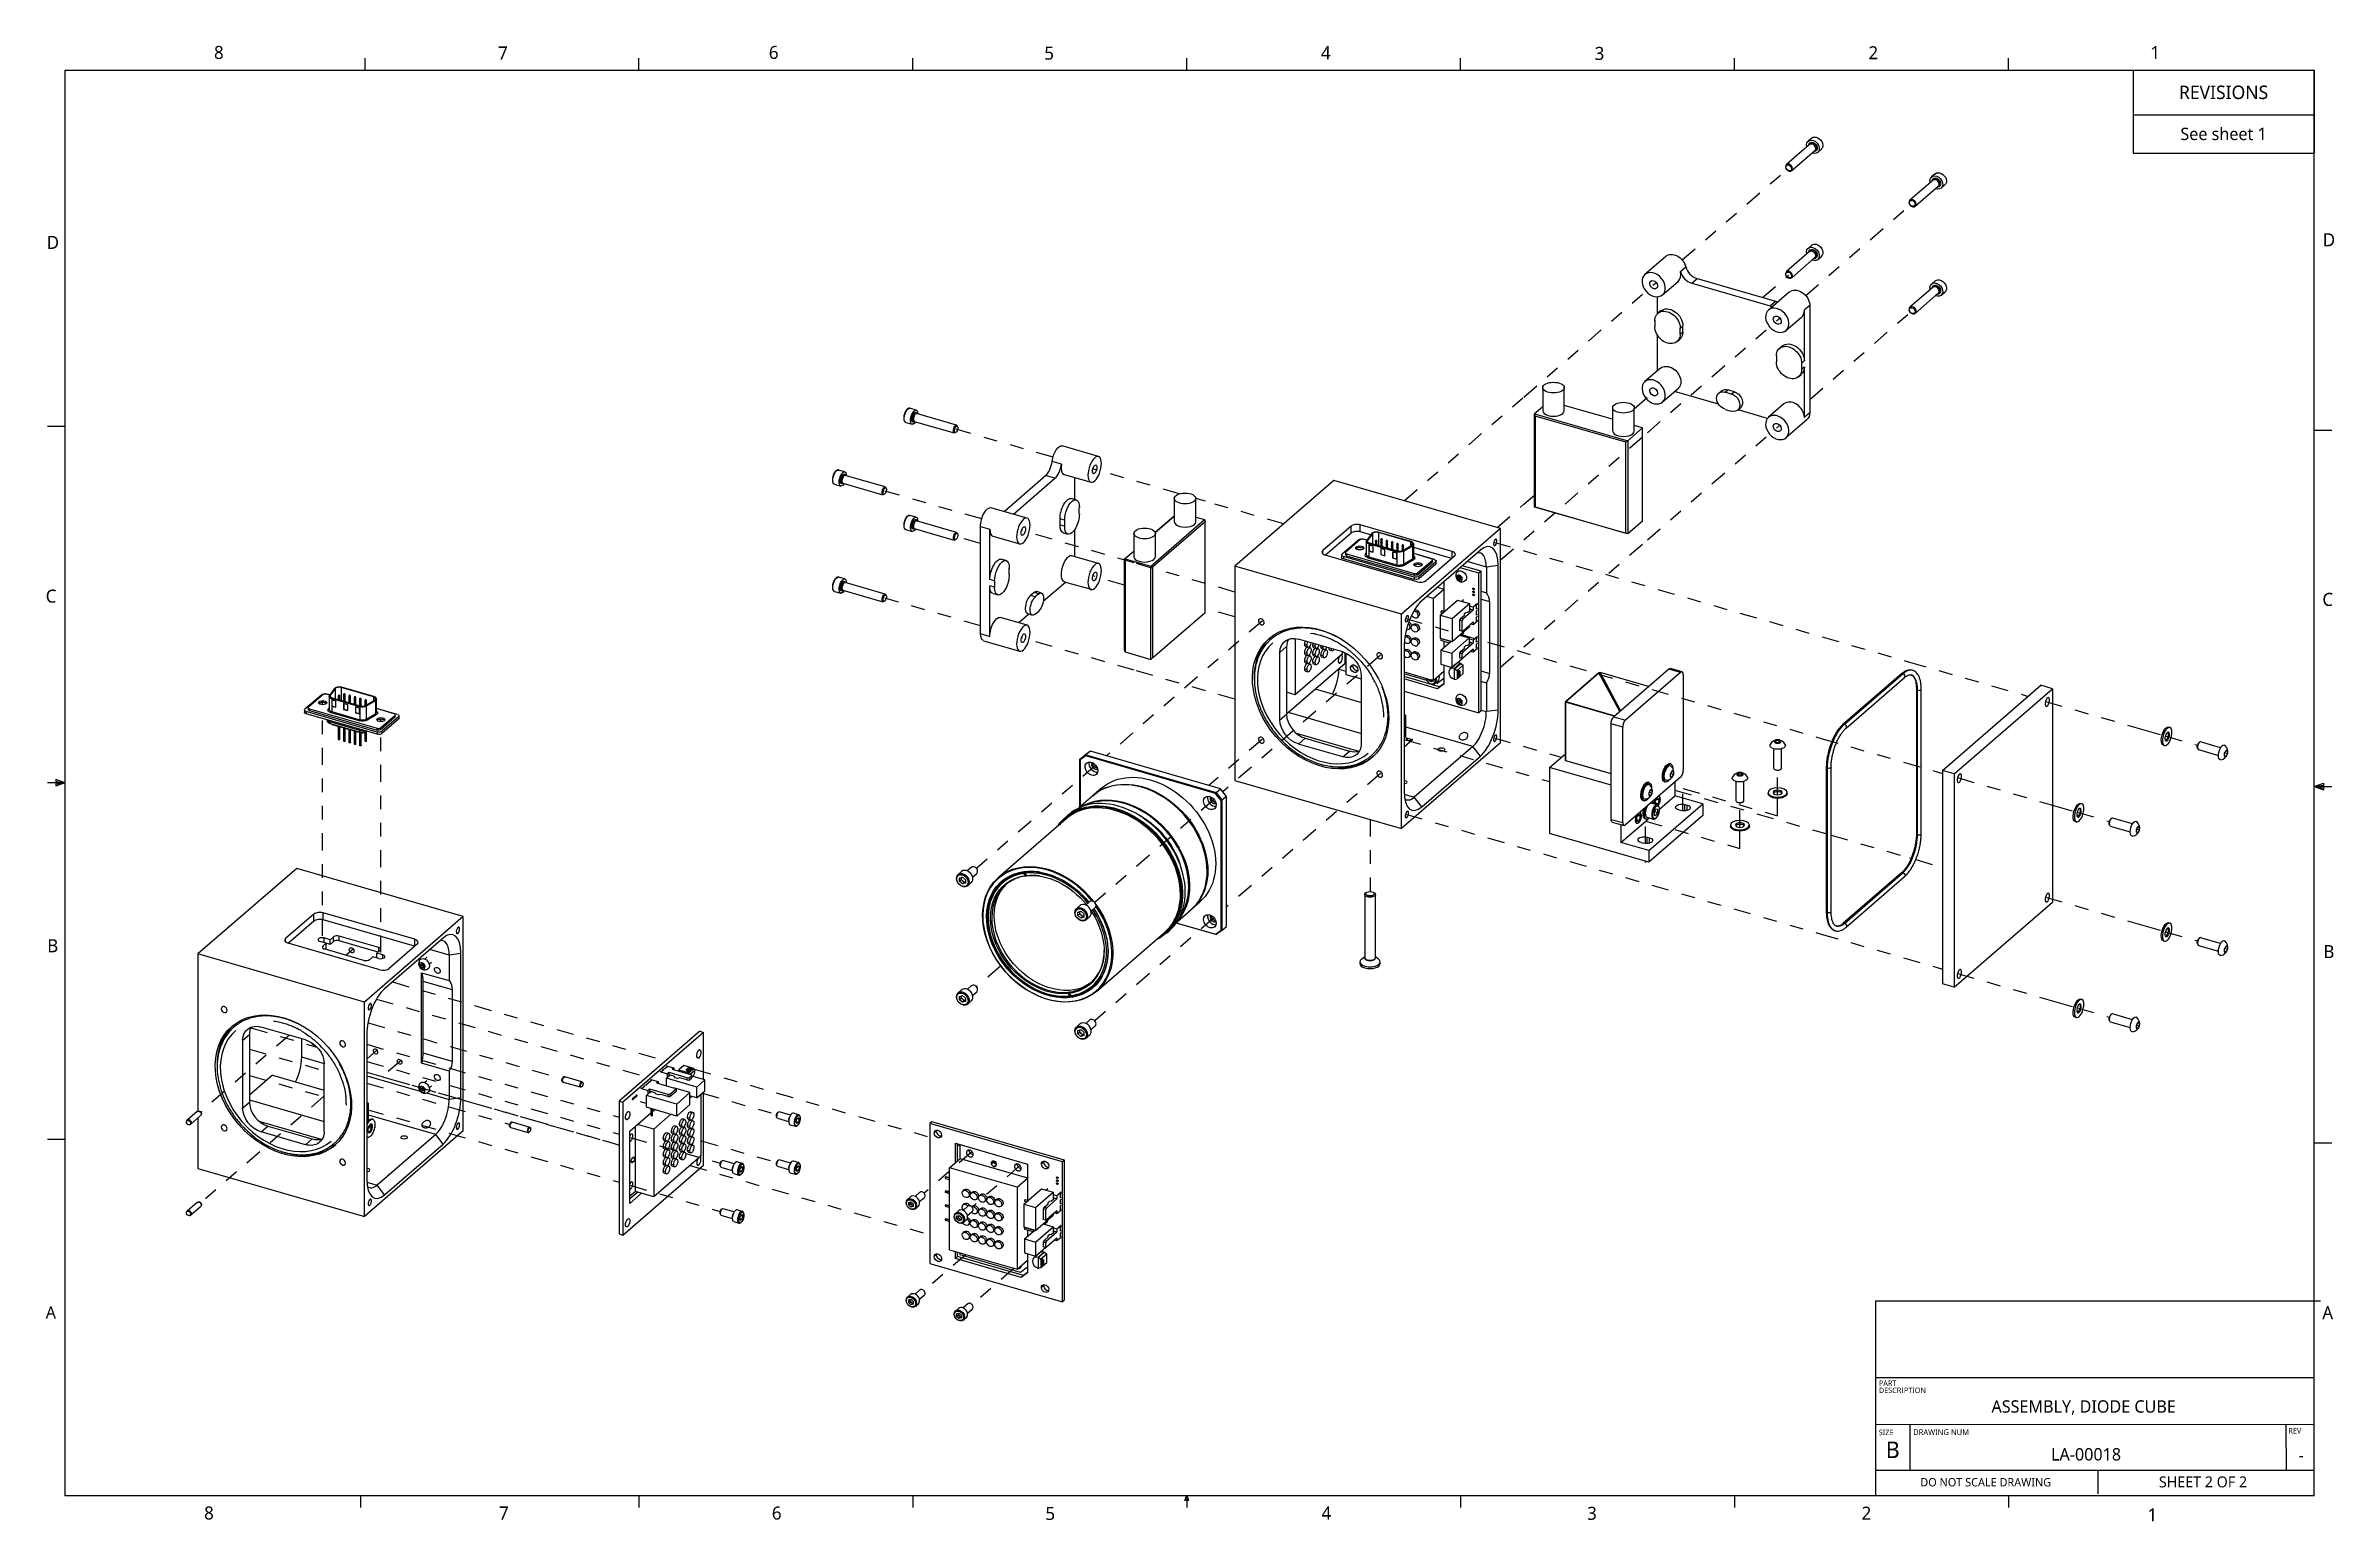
# Model space of a CAD drawing. Extents: x 0.3 to 39, y 0.1 to 10.9.
# Drawn here: x 22.3 to 39.04, y 0.08 to 10.88 of the extents above; entities that cross this region are included whole.
import ezdxf

# ---------------------------------------------------------------- set-up
doc = ezdxf.new("R2010")
doc.units = 0
doc.header["$LTSCALE"] = 0.5
doc.header["$MEASUREMENT"] = 0
doc.linetypes.add('ONS_PHANTOM', pattern=[0.5, 0.25, -0.05, 0.05, -0.05, 0.05, -0.05])
for name, color, linetype in [('BORDER_FRAME', 7, 'CONTINUOUS'), ('EXPLODE_LINES', 7, 'ONS_PHANTOM'), ('SKETCHED_GEOMETRY', 7, 'CONTINUOUS'), ('TABLES', 7, 'CONTINUOUS'), ('TANGENT_LINES', 7, 'CONTINUOUS'), ('TITLE_BLOCK', 7, 'CONTINUOUS'), ('VISIBLE', 7, 'CONTINUOUS')]:
    doc.layers.add(name, color=color, linetype=linetype)
doc.styles.add('ONSHAPE-CUSTOM-STYLE-NOT00', font='NotoSans-Regular.ttf')
doc.styles.add('ONSHAPE-CUSTOM-STYLE-NOT01', font='NotoSans-Regular.ttf')
doc.styles.add('ONSHAPE-CUSTOM-STYLE-NOT02', font='NotoSans-Regular.ttf')
doc.styles.add('ONSHAPE-CUSTOM-STYLE-NOT03', font='NotoSans-Regular.ttf')
doc.styles.add('ONSHAPE-CUSTOM-STYLE-NOT04', font='NotoSans-Regular.ttf')
doc.styles.add('ONSHAPE-CUSTOM-STYLE-NOT05', font='NotoSans-Regular.ttf')
doc.styles.add('ONSHAPE-CUSTOM-STYLE-NOT06', font='NotoSans-Regular.ttf')
doc.styles.add('ONSHAPE-CUSTOM-STYLE-NOTE8', font='NotoSans-Regular.ttf')
doc.styles.add('ONSHAPE-CUSTOM-STYLE-NOTE9', font='NotoSans-Regular.ttf')
doc.styles.add('ONSHAPE-CUSTOM-STYLE-NOTEA', font='NotoSans-Regular.ttf')
doc.styles.add('ONSHAPE-CUSTOM-STYLE-NOTEB', font='NotoSans-Regular.ttf')
doc.styles.add('ONSHAPE-CUSTOM-STYLE-NOTEC', font='NotoSans-Regular.ttf')
doc.styles.add('ONSHAPE-CUSTOM-STYLE-NOTED', font='NotoSans-Regular.ttf')
doc.styles.add('ONSHAPE-CUSTOM-STYLE-NOTEE', font='NotoSans-Regular.ttf')
doc.styles.add('ONSHAPE-CUSTOM-STYLE-NOTEF', font='NotoSans-Regular.ttf')
doc.styles.add('ONSHAPE-CUSTOM-STYLE-NOTEG', font='NotoSans-Regular.ttf')
doc.styles.add('ONSHAPE-CUSTOM-STYLE-NOTEH', font='NotoSans-Regular.ttf')
doc.styles.add('ONSHAPE-CUSTOM-STYLE-NOTEI', font='NotoSans-Regular.ttf')
doc.styles.add('ONSHAPE-CUSTOM-STYLE-NOTEJ', font='NotoSans-Regular.ttf')
doc.styles.add('ONSHAPE-CUSTOM-STYLE-NOTEK', font='NotoSans-Regular.ttf')
doc.styles.add('ONSHAPE-CUSTOM-STYLE-NOTEL', font='NotoSans-Regular.ttf')
doc.styles.add('ONSHAPE-CUSTOM-STYLE-NOTEM', font='NotoSans-Regular.ttf')
doc.styles.add('ONSHAPE-CUSTOM-STYLE-NOTEN', font='NotoSans-Regular.ttf')
doc.styles.add('ONSHAPE-CUSTOM-STYLE-NOTEO', font='NotoSans-Regular.ttf')
doc.styles.add('ONSHAPE-CUSTOM-STYLE-NOTEP', font='NotoSans-Regular.ttf')
doc.styles.add('ONSHAPE-CUSTOM-STYLE-NOTEQ', font='NotoSans-Regular.ttf')
doc.styles.add('ONSHAPE-CUSTOM-STYLE-NOTER', font='NotoSans-Regular.ttf')
doc.styles.add('ONSHAPE-CUSTOM-STYLE-NOTES', font='NotoSans-Regular.ttf')
doc.styles.add('ONSHAPE-CUSTOM-STYLE-NOTET', font='NotoSans-Regular.ttf')
doc.styles.add('ONSHAPE-CUSTOM-STYLE-NOTEU', font='NotoSans-Regular.ttf')
doc.styles.add('ONSHAPE-CUSTOM-STYLE-NOTEV', font='NotoSans-Regular.ttf')
doc.styles.add('ONSHAPE-CUSTOM-STYLE-NOTEW', font='NotoSans-Regular.ttf')
doc.styles.add('ONSHAPE-CUSTOM-STYLE-NOTEX', font='NotoSans-Regular.ttf')
doc.styles.add('ONSHAPE-CUSTOM-STYLE-NOTEY', font='NotoSans-Regular.ttf')
doc.styles.add('ONSHAPE-CUSTOM-STYLE-NOTEZ', font='NotoSans-Regular.ttf')
doc.styles.add('ONSHAPE-STANDARD-REVISION0', font='Noto Sans')
doc.styles.add('ONSHAPE-STANDARD-REVISIONT', font='Noto Sans')

msp = doc.modelspace()

# ---------------------------------------------------------------- texts
at = {"layer": 'BORDER_FRAME', "char_height": 0.0954, "attachment_point": 1}
for s, insert, style in [('8', (23.53, 10.877), 'ONSHAPE-CUSTOM-STYLE-NOTEZ'), ('7', (25.608, 10.873), 'ONSHAPE-CUSTOM-STYLE-NOTEY'), ('6', (27.589, 10.877), 'ONSHAPE-CUSTOM-STYLE-NOTEX'), ('5', (29.604, 10.872), 'ONSHAPE-CUSTOM-STYLE-NOTEW'), ('4', (31.628, 10.875), 'ONSHAPE-CUSTOM-STYLE-NOTEV'), ('3', (33.63, 10.87), 'ONSHAPE-CUSTOM-STYLE-NOTEU'), ('2', (35.633, 10.875), 'ONSHAPE-CUSTOM-STYLE-NOTET'), ('1', (37.695, 10.876), 'ONSHAPE-CUSTOM-STYLE-NOTES'), ('D', (22.306, 9.487), 'ONSHAPE-CUSTOM-STYLE-NOT00'), ('D', (38.957, 9.506), 'ONSHAPE-CUSTOM-STYLE-NOT05'), ('C', (22.299, 6.899), 'ONSHAPE-CUSTOM-STYLE-NOT01'), ('C', (38.954, 6.875), 'ONSHAPE-CUSTOM-STYLE-NOT04'), ('B', (22.31, 4.341), 'ONSHAPE-CUSTOM-STYLE-NOT02'), ('B', (38.961, 4.298), 'ONSHAPE-CUSTOM-STYLE-NOT03'), ('A', (38.953, 1.656), 'ONSHAPE-CUSTOM-STYLE-NOTEM'), ('8', (23.458, 0.19), 'ONSHAPE-CUSTOM-STYLE-NOTEN'), ('7', (25.615, 0.19), 'ONSHAPE-CUSTOM-STYLE-NOTEO'), ('6', (27.611, 0.19), 'ONSHAPE-CUSTOM-STYLE-NOTEP'), ('5', (29.612, 0.187), 'ONSHAPE-CUSTOM-STYLE-NOTEQ'), ('4', (31.632, 0.19), 'ONSHAPE-CUSTOM-STYLE-NOTER'), ('3', (33.575, 0.188), 'ONSHAPE-CUSTOM-STYLE-NOTEJ'), ('2', (35.583, 0.189), 'ONSHAPE-CUSTOM-STYLE-NOTEK'), ('1', (37.675, 0.177), 'ONSHAPE-CUSTOM-STYLE-NOTEL')]:
    msp.add_mtext(s, dxfattribs=dict(at, insert=insert, style=style))
at = {"layer": 'SKETCHED_GEOMETRY', "insert": (22.299, 1.655), "char_height": 0.0906, "attachment_point": 1, "style": 'ONSHAPE-CUSTOM-STYLE-NOT06'}
msp.add_mtext('A', dxfattribs=at)
at = {"layer": 'TITLE_BLOCK'}
for s, insert, char_height, attachment_point, style in [('PART', (35.709, 1.112), 0.0401, 1, 'ONSHAPE-CUSTOM-STYLE-NOTED'), ('DESCRIPTION', (35.709, 1.06), 0.04007, 1, 'ONSHAPE-CUSTOM-STYLE-NOTEC'), ('SIZE', (35.709, 0.752), 0.0401, 1, 'ONSHAPE-CUSTOM-STYLE-NOTEG'), ('DRAWING NUM', (35.96, 0.755), 0.0424, 1, 'ONSHAPE-CUSTOM-STYLE-NOTEE'), ('REV', (38.705, 0.764), 0.0401, 1, 'ONSHAPE-CUSTOM-STYLE-NOTE9'), ('B', (35.811, 0.665), 0.12, 2, 'ONSHAPE-CUSTOM-STYLE-NOTEF'), ('DO NOT SCALE DRAWING', (36.491, 0.398), 0.06106, 2, 'ONSHAPE-CUSTOM-STYLE-NOTEH')]:
    msp.add_mtext(s, dxfattribs=dict(at, insert=insert, char_height=char_height, attachment_point=attachment_point, style=style))
at = {"layer": 'TITLE_BLOCK', "attachment_point": 1}
for s, insert, char_height, width, style in [('{\\fNoto Sans|b0|i0|c0|p0;\\W8.36000;   }ASSEMBLY, DIODE CUBE', (35.764, 0.967), 0.09055, 3.08325, 'ONSHAPE-CUSTOM-STYLE-NOTEA'), ('{\\fNoto Sans|b0|i0|c0|p0;\\W7.90579;    }LA-00018', (35.999, 0.617), 0.09055, 2.6308, 'ONSHAPE-CUSTOM-STYLE-NOTEB'), ('{\\fNoto Sans|b0|i0|c0|p0;\\W3.91256; }-', (38.66, 0.612), 0.09055, 0.2975, 'ONSHAPE-CUSTOM-STYLE-NOTE8'), ('{\\fNoto Sans|b0|i0|c0|p0;\\W6.97953;  }SHEET 2 OF 2', (37.379, 0.41), 0.08013, 1.50168, 'ONSHAPE-CUSTOM-STYLE-NOTEI')]:
    msp.add_mtext(s, dxfattribs=dict(at, insert=insert, char_height=char_height, width=width, style=style))

# ---------------------------------------------------------------- blocks, each defined once
blk = doc.blocks.new('*T3')
at = {"layer": 'TABLES', "color": 0, "linetype": 'BYBLOCK'}
for p, q in [((0, 0), (1.324, 0)), ((0, 0), (0, -0.608)), ((1.324, 0), (1.324, -0.608)), ((0, -0.328), (1.324, -0.328)), ((0, -0.608), (1.324, -0.608))]:
    blk.add_line(p, q, dxfattribs=at)
at = {"layer": 'TABLES', "color": 0, "width": 1.20615, "attachment_point": 5}
for s, insert, char_height, style in [('{REVISIONS}', (0.662, -0.164), 0.09843, 'ONSHAPE-STANDARD-REVISIONT'), ('{See sheet 1}', (0.662, -0.468), 0.09055, 'ONSHAPE-STANDARD-REVISION0')]:
    blk.add_mtext(s, dxfattribs=dict(at, insert=insert, char_height=char_height, style=style))

# ---------------------------------------------------------------- linework, layer by layer
at = {"layer": 'BORDER_FRAME'}
for p, q in [((24.635, 10.701), (24.635, 10.788)), ((26.639, 10.701), (26.639, 10.788)), ((28.642, 10.701), (28.642, 10.788)), ((30.646, 10.701), (30.646, 10.788)), ((32.649, 10.701), (32.649, 10.788)), ((34.653, 10.701), (34.653, 10.788)), ((36.657, 10.701), (36.657, 10.788)), ((22.44, 10.701), (22.44, 0.267)), ((22.44, 10.701), (38.894, 10.701)), ((38.894, 0.267), (38.894, 10.701)), ((22.44, 8.092), (22.313, 8.092)), ((38.895, 8.066), (39.022, 8.066)), ((22.44, 5.484), (22.313, 5.484)), ((22.44, 5.484), (22.372, 5.509)), ((22.372, 5.509), (22.372, 5.461)), ((22.44, 5.484), (22.372, 5.493)), ((22.44, 5.484), (22.372, 5.461)), ((22.44, 5.484), (22.372, 5.474)), ((38.895, 5.458), (38.963, 5.482)), ((38.895, 5.458), (38.963, 5.467)), ((38.895, 5.458), (38.963, 5.447)), ((38.895, 5.458), (38.963, 5.435)), ((38.895, 5.458), (39.022, 5.458)), ((38.963, 5.482), (38.963, 5.435)), ((22.44, 2.876), (22.313, 2.876)), ((38.895, 2.85), (39.022, 2.85)), ((38.894, 0.267), (22.44, 0.267)), ((24.603, 0.267), (24.603, 0.183)), ((26.639, 0.27), (26.639, 0.183)), ((28.642, 0.27), (28.642, 0.183)), ((30.632, 0.235), (30.646, 0.27)), ((30.659, 0.235), (30.632, 0.235)), ((30.646, 0.27), (30.659, 0.235)), ((30.646, 0.27), (30.646, 0.183)), ((32.649, 0.27), (32.649, 0.183)), ((34.653, 0.27), (34.653, 0.183)), ((36.657, 0.267), (36.657, 0.183))]:
    msp.add_line(p, q, dxfattribs=at)
at = {"layer": 'EXPLODE_LINES'}
for p, q in [((34.271, 9.311), (35.05, 9.985)), ((35.174, 9.05), (35.953, 9.725)), ((33.112, 8.308), (34.081, 9.147)), ((34.859, 9.036), (35.05, 9.201)), ((34.016, 8.047), (34.985, 8.886)), ((35.204, 8.291), (35.953, 8.94)), ((32.237, 7.549), (33.112, 8.308)), ((33.92, 8.222), (34.081, 8.363)), ((29.668, 7.867), (28.959, 8.072)), ((32.941, 7.116), (34.016, 8.047)), ((34.016, 7.263), (34.985, 8.102)), ((30.594, 7.6), (29.959, 7.783)), ((29.146, 7.416), (28.437, 7.62)), ((30.783, 7.545), (30.713, 7.566)), ((31.356, 7.38), (30.783, 7.545)), ((33.112, 7.523), (33.19, 7.591)), ((32.916, 7.353), (33.112, 7.523)), ((29.138, 7.236), (28.959, 7.288)), ((30.262, 7.094), (29.437, 7.332)), ((32.892, 7.247), (35.933, 6.369)), ((32.941, 6.332), (34.016, 7.263)), ((30.999, 6.881), (30.262, 7.094)), ((30.192, 6.932), (29.959, 6.999)), ((29.138, 6.634), (28.437, 6.836)), ((30.783, 6.761), (30.78, 6.762)), ((30.999, 6.699), (30.783, 6.761)), ((30.262, 6.309), (29.437, 6.547)), ((31.198, 6.669), (30.059, 5.683)), ((32.247, 6.688), (35.288, 5.81)), ((32.064, 6.419), (30.911, 5.42)), ((35.933, 6.369), (36.78, 6.124)), ((30.999, 6.097), (30.262, 6.309)), ((24.325, 6.056), (24.325, 6.071)), ((36.78, 6.124), (36.801, 6.118)), ((36.928, 6.081), (37.648, 5.873)), ((24.325, 4.366), (24.325, 5.955)), ((24.751, 5.933), (24.751, 5.948)), ((37.648, 5.873), (37.781, 5.835)), ((24.751, 4.243), (24.751, 5.841)), ((31.198, 5.803), (30.809, 5.466)), ((32.236, 5.802), (33.299, 5.495)), ((32.892, 5.815), (33.386, 5.672)), ((35.288, 5.81), (36.136, 5.566)), ((37.805, 5.828), (38.04, 5.76)), ((29.98, 5.614), (29.108, 4.859)), ((32.064, 5.553), (30.937, 4.577)), ((34.969, 5.398), (34.969, 5.576)), ((36.136, 5.566), (36.175, 5.554)), ((30.846, 5.364), (29.974, 4.609)), ((34.216, 5.432), (35.325, 5.112)), ((34.276, 5.279), (34.276, 5.444)), ((34.276, 5.444), (34.969, 5.244)), ((34.969, 5.244), (34.969, 5.371)), ((36.284, 5.523), (37.003, 5.315)), ((31.987, 5.218), (31.987, 4.674)), ((32.247, 5.256), (35.288, 4.378)), ((34.001, 5.041), (34.001, 5.205)), ((34.001, 5.205), (34.693, 5.005)), ((34.693, 5.159), (34.693, 5.338)), ((37.003, 5.315), (37.137, 5.277)), ((37.16, 5.27), (37.396, 5.202)), ((34.693, 5.005), (34.693, 5.133)), ((35.36, 5.102), (35.933, 4.937)), ((34.001, 4.903), (34.001, 4.912)), ((35.933, 4.937), (35.945, 4.933)), ((35.979, 4.923), (36.175, 4.867)), ((36.928, 4.649), (37.648, 4.441)), ((30.846, 4.498), (29.974, 3.743)), ((35.288, 4.378), (36.136, 4.134)), ((37.648, 4.441), (37.781, 4.403)), ((37.805, 4.396), (38.04, 4.328)), ((24.548, 4.269), (24.496, 4.224)), ((24.836, 4.028), (26.835, 3.451)), ((24.836, 4.028), (26.835, 3.451)), ((29.285, 4.146), (29.108, 3.993)), ((36.136, 4.134), (36.175, 4.122)), ((36.284, 4.091), (37.003, 3.883)), ((24.719, 3.903), (26.697, 3.332)), ((37.003, 3.883), (37.137, 3.845)), ((23.799, 3.692), (24.283, 3.552)), ((24.657, 3.729), (26.077, 3.319)), ((37.16, 3.838), (37.396, 3.77)), ((24.082, 3.639), (23.433, 3.076)), ((23.789, 3.536), (24.337, 3.378)), ((24.648, 3.572), (26.494, 3.039)), ((24.722, 3.528), (24.648, 3.464)), ((24.648, 3.447), (26.494, 2.914)), ((24.648, 3.368), (26.494, 2.835)), ((24.899, 3.454), (24.762, 3.335)), ((27.043, 3.39), (28.766, 2.893)), ((27.043, 3.39), (28.766, 2.893)), ((24.337, 3.194), (23.433, 2.411)), ((23.789, 3.344), (24.337, 3.186)), ((24.648, 3.288), (25.693, 2.986)), ((24.762, 3.335), (26.494, 2.835)), ((27.102, 3.215), (27.646, 3.058)), ((24.648, 3.096), (26.494, 2.563)), ((26.573, 2.891), (27.234, 2.701)), ((27.094, 2.866), (27.646, 2.707)), ((27.012, 2.685), (28.766, 2.179)), ((27.012, 2.685), (28.766, 2.179)), ((29.075, 2.786), (28.725, 2.483)), ((28.969, 2.834), (28.988, 2.829)), ((28.969, 2.834), (28.988, 2.829)), ((29.426, 2.685), (29.076, 2.381)), ((26.573, 2.54), (27.234, 2.349)), ((29.032, 2.034), (28.725, 1.768)), ((29.383, 1.933), (29.076, 1.667))]:
    msp.add_line(p, q, dxfattribs=at)
at = {"layer": 'SKETCHED_GEOMETRY'}
msp.add_line((38.687, 0.788), (38.689, 0.454), dxfattribs=at)
at = {"layer": 'TANGENT_LINES'}
for p, q in [((34.258, 9.227), (34.297, 9.261)), ((34.34, 9.141), (34.379, 9.175)), ((34.915, 8.975), (34.954, 9.009)), ((35.204, 8.977), (35.164, 8.943)), ((34.256, 8.813), (34.275, 8.83)), ((34.256, 8.768), (34.275, 8.785)), ((35.145, 8.556), (35.164, 8.574)), ((35.145, 8.511), (35.164, 8.528)), ((34.585, 8.343), (34.605, 8.36)), ((34.63, 8.33), (34.65, 8.347)), ((35.204, 8.193), (35.164, 8.159)), ((29.682, 7.714), (29.614, 7.733)), ((29.729, 7.817), (29.661, 7.837)), ((29.753, 7.407), (29.719, 7.417)), ((29.753, 7.362), (29.719, 7.371)), ((31.916, 7.321), (31.916, 7.372)), ((29.138, 7.361), (29.206, 7.342)), ((31.848, 7.312), (31.848, 7.363)), ((32.001, 7.308), (31.966, 7.26)), ((31.969, 7.259), (31.969, 7.249)), ((31.978, 7.233), (31.978, 7.14)), ((32.183, 7.174), (31.978, 7.233)), ((31.981, 7.24), (32.185, 7.181)), ((32.004, 7.308), (32.004, 7.234)), ((32.048, 7.316), (32.048, 7.222)), ((32.285, 7.249), (32.05, 7.317)), ((32.228, 7.184), (32.294, 7.224)), ((32.298, 7.218), (32.232, 7.178)), ((32.284, 7.248), (32.284, 7.22)), ((32.298, 7.218), (32.298, 7.125)), ((31.642, 7.159), (31.642, 7.184)), ((31.792, 7.141), (31.792, 7.124)), ((31.816, 7.16), (31.816, 7.147)), ((31.954, 7.158), (31.959, 7.165)), ((32.179, 7.071), (31.975, 7.13)), ((31.978, 7.14), (32.183, 7.081)), ((32.183, 7.174), (32.183, 7.081)), ((32.232, 7.178), (32.232, 7.085)), ((32.232, 7.085), (32.298, 7.125)), ((32.304, 7.116), (32.237, 7.076)), ((32.441, 7.1), (32.441, 7.113)), ((32.468, 7.102), (32.468, 7.085)), ((32.587, 7.129), (32.587, 7.178)), ((32.838, 7.063), (32.697, 7.104)), ((32.924, 7.075), (32.838, 7.063)), ((29.24, 6.962), (29.206, 6.972)), ((29.24, 6.917), (29.206, 6.927)), ((29.563, 6.867), (29.529, 6.877)), ((32.311, 7.005), (32.311, 7.018)), ((32.311, 6.991), (32.311, 6.974)), ((32.335, 7.021), (32.335, 7.008)), ((32.345, 6.995), (32.345, 6.978)), ((32.744, 6.91), (32.738, 6.905)), ((32.744, 6.888), (32.738, 6.884)), ((32.744, 6.867), (32.738, 6.862)), ((29.537, 6.845), (29.503, 6.855)), ((32.323, 6.751), (32.313, 6.743)), ((32.529, 6.737), (32.508, 6.743)), ((32.715, 6.757), (32.715, 6.745)), ((32.799, 6.828), (32.86, 6.811)), ((29.138, 6.577), (29.206, 6.557)), ((32.263, 6.564), (32.253, 6.555)), ((32.323, 6.649), (32.313, 6.64)), ((32.323, 6.546), (32.313, 6.538)), ((32.577, 6.519), (32.508, 6.539)), ((31.327, 6.439), (31.376, 6.482)), ((31.51, 6.498), (31.527, 6.493)), ((31.51, 6.438), (31.527, 6.433)), ((31.51, 6.378), (31.527, 6.373)), ((31.569, 6.489), (31.586, 6.484)), ((31.569, 6.429), (31.586, 6.424)), ((31.569, 6.37), (31.586, 6.365)), ((31.628, 6.481), (31.645, 6.476)), ((31.628, 6.421), (31.645, 6.416)), ((31.755, 6.368), (31.77, 6.364)), ((32.263, 6.461), (32.253, 6.453)), ((32.323, 6.444), (32.313, 6.436)), ((32.715, 6.514), (32.715, 6.502)), ((31.51, 6.319), (31.527, 6.314)), ((31.758, 6.318), (31.811, 6.302)), ((31.86, 6.341), (31.844, 6.328)), ((32.602, 6.322), (32.647, 6.361)), ((32.628, 6.293), (32.634, 6.303)), ((32.634, 6.293), (32.628, 6.292)), ((32.628, 6.292), (32.628, 6.293)), ((32.634, 6.287), (32.628, 6.281)), ((32.628, 6.282), (32.634, 6.287)), ((32.628, 6.281), (32.628, 6.282)), ((32.628, 6.275), (32.634, 6.28)), ((32.634, 6.279), (32.628, 6.274)), ((32.628, 6.267), (32.634, 6.277)), ((32.628, 6.274), (32.628, 6.275)), ((32.634, 6.267), (32.628, 6.267)), ((32.628, 6.267), (32.628, 6.267)), ((32.628, 6.252), (32.634, 6.257)), ((32.634, 6.256), (32.628, 6.251)), ((32.628, 6.253), (32.628, 6.252)), ((32.628, 6.251), (32.628, 6.253)), ((32.629, 6.306), (32.629, 6.305)), ((32.632, 6.298), (32.629, 6.294)), ((32.629, 6.294), (32.632, 6.294)), ((32.632, 6.272), (32.629, 6.268)), ((32.629, 6.268), (32.632, 6.268)), ((32.634, 6.302), (32.632, 6.299)), ((32.632, 6.299), (32.632, 6.294)), ((32.632, 6.294), (32.632, 6.298)), ((32.632, 6.294), (32.634, 6.294)), ((32.634, 6.276), (32.632, 6.273)), ((32.632, 6.273), (32.632, 6.268)), ((32.632, 6.268), (32.632, 6.272)), ((32.632, 6.268), (32.634, 6.268)), ((32.633, 6.303), (32.633, 6.304)), ((32.634, 6.303), (32.634, 6.302)), ((32.634, 6.294), (32.634, 6.293)), ((32.634, 6.291), (32.634, 6.292)), ((32.634, 6.292), (32.634, 6.287)), ((32.634, 6.287), (32.634, 6.291)), ((32.634, 6.285), (32.634, 6.279)), ((32.634, 6.284), (32.634, 6.285)), ((32.634, 6.28), (32.634, 6.284)), ((32.634, 6.277), (32.634, 6.276)), ((32.634, 6.268), (32.634, 6.267)), ((32.634, 6.26), (32.634, 6.256)), ((32.634, 6.257), (32.634, 6.258)), ((32.644, 6.282), (32.638, 6.276)), ((32.638, 6.278), (32.64, 6.28)), ((32.638, 6.279), (32.638, 6.278)), ((32.638, 6.276), (32.638, 6.279)), ((32.638, 6.263), (32.644, 6.268)), ((32.644, 6.267), (32.638, 6.262)), ((32.638, 6.261), (32.638, 6.263)), ((32.638, 6.262), (32.638, 6.261)), ((32.638, 6.261), (32.638, 6.261)), ((32.64, 6.287), (32.64, 6.286)), ((32.64, 6.28), (32.64, 6.28)), ((32.644, 6.29), (32.641, 6.292)), ((32.641, 6.28), (32.643, 6.282)), ((32.641, 6.281), (32.641, 6.28)), ((32.642, 6.293), (32.643, 6.292)), ((32.643, 6.292), (32.643, 6.297)), ((32.643, 6.297), (32.644, 6.297)), ((32.643, 6.282), (32.643, 6.284)), ((32.644, 6.297), (32.644, 6.29)), ((32.644, 6.285), (32.644, 6.282)), ((32.644, 6.268), (32.644, 6.267)), ((32.799, 6.304), (32.86, 6.286)), ((34.259, 6.293), (34.174, 6.318)), ((35.458, 5.914), (35.886, 6.285)), ((24.229, 6.027), (24.229, 6.014)), ((24.367, 6.024), (24.372, 6.031)), ((24.414, 6.175), (24.379, 6.126)), ((24.381, 6.126), (24.381, 6.115)), ((24.391, 6.1), (24.391, 6.006)), ((24.596, 6.04), (24.391, 6.1)), ((24.394, 6.106), (24.598, 6.047)), ((24.417, 6.174), (24.417, 6.101)), ((24.461, 6.182), (24.461, 6.088)), ((24.698, 6.115), (24.462, 6.183)), ((24.596, 6.04), (24.596, 5.947)), ((24.641, 6.051), (24.707, 6.09)), ((24.711, 6.084), (24.644, 6.045)), ((24.644, 6.045), (24.644, 5.952)), ((24.697, 6.114), (24.697, 6.086)), ((24.711, 6.084), (24.711, 5.991)), ((35.993, 5.105), (35.993, 6.162)), ((24.205, 6.007), (24.205, 5.99)), ((24.374, 5.933), (24.374, 5.941)), ((24.374, 5.933), (24.594, 5.87)), ((24.592, 5.938), (24.387, 5.997)), ((24.391, 6.006), (24.596, 5.947)), ((24.398, 5.91), (24.398, 5.915)), ((24.594, 5.87), (24.594, 5.878)), ((24.644, 5.952), (24.711, 5.991)), ((24.716, 5.982), (24.65, 5.943)), ((24.724, 5.871), (24.724, 5.884)), ((24.747, 5.887), (24.747, 5.874)), ((24.758, 5.862), (24.758, 5.845)), ((24.854, 5.966), (24.854, 5.979)), ((24.881, 5.968), (24.881, 5.951)), ((31.327, 5.945), (31.376, 5.988)), ((32.739, 5.751), (32.248, 5.892)), ((32.799, 6.017), (32.838, 6.006)), ((32.924, 6.018), (32.838, 6.006)), ((33.836, 5.893), (33.751, 5.917)), ((33.77, 5.968), (33.855, 5.944)), ((24.609, 5.849), (24.609, 5.855)), ((24.625, 5.85), (24.625, 5.857)), ((24.724, 5.857), (24.724, 5.84)), ((31.447, 5.848), (31.903, 5.716)), ((31.464, 5.769), (31.513, 5.812)), ((31.787, 5.676), (31.837, 5.718)), ((32.251, 5.815), (32.297, 5.802)), ((32.794, 5.68), (32.739, 5.751)), ((35.334, 4.534), (35.334, 5.591)), ((32.236, 5.401), (32.311, 5.38)), ((32.366, 5.31), (32.311, 5.38)), ((33.751, 5.218), (33.836, 5.194)), ((34.291, 5.279), (34.291, 5.326)), ((34.308, 5.282), (34.308, 5.321)), ((34.015, 5.04), (34.015, 5.087)), ((34.032, 5.043), (34.032, 5.082)), ((35.458, 4.457), (35.886, 4.828)), ((24.261, 4.474), (24.261, 4.525)), ((24.328, 4.483), (24.328, 4.534)), ((24.405, 4.324), (24.405, 4.358)), ((24.446, 4.329), (24.446, 4.363)), ((24.054, 4.321), (24.054, 4.346)), ((24.326, 4.275), (24.326, 4.29)), ((24.336, 4.315), (24.336, 4.35)), ((24.735, 4.25), (24.735, 4.28)), ((24.766, 4.2), (24.766, 4.226)), ((25, 4.291), (25, 4.34)), ((25.25, 4.225), (25.11, 4.265)), ((25.336, 4.236), (25.25, 4.225)), ((25.057, 4.035), (25.273, 3.972)), ((23.74, 3.601), (23.789, 3.644)), ((24.171, 3.479), (24.336, 3.432)), ((25.057, 3.51), (25.273, 3.448)), ((26.988, 3.388), (26.992, 3.392)), ((26.989, 3.388), (26.988, 3.388)), ((26.992, 3.39), (26.989, 3.388)), ((26.992, 3.392), (26.994, 3.388)), ((26.993, 3.388), (26.992, 3.39)), ((26.995, 3.394), (26.996, 3.396)), ((26.996, 3.396), (27.007, 3.393)), ((26.997, 3.395), (26.996, 3.394)), ((27.01, 3.375), (26.996, 3.376)), ((26.996, 3.376), (26.997, 3.376)), ((27.001, 3.394), (26.997, 3.395)), ((26.997, 3.376), (27.001, 3.376)), ((26.998, 3.375), (26.998, 3.374)), ((26.999, 3.389), (26.999, 3.389)), ((27.001, 3.393), (27.001, 3.394)), ((27.001, 3.376), (27.004, 3.379)), ((27.001, 3.37), (27.001, 3.37)), ((27.002, 3.393), (27.002, 3.393)), ((27.006, 3.392), (27.002, 3.393)), ((27.002, 3.381), (27.01, 3.375)), ((27.004, 3.379), (27.002, 3.381)), ((27.002, 3.381), (27.002, 3.381)), ((27.003, 3.382), (27.006, 3.384)), ((27.004, 3.381), (27.003, 3.382)), ((27.005, 3.378), (27.003, 3.376)), ((27.003, 3.376), (27.008, 3.376)), ((27.015, 3.399), (27.004, 3.403)), ((27.004, 3.403), (27.005, 3.403)), ((27.006, 3.383), (27.004, 3.381)), ((27.005, 3.403), (27.015, 3.4)), ((27.005, 3.392), (27.006, 3.392)), ((27.008, 3.376), (27.005, 3.378)), ((27.007, 3.393), (27.006, 3.391)), ((27.006, 3.384), (27.017, 3.381)), ((27.016, 3.381), (27.006, 3.383)), ((27.007, 3.385), (27.01, 3.388)), ((27.008, 3.385), (27.007, 3.385)), ((27.011, 3.387), (27.008, 3.385)), ((27.01, 3.388), (27.021, 3.385)), ((27.01, 3.375), (27.01, 3.375)), ((27.025, 3.388), (27.011, 3.389)), ((27.011, 3.389), (27.012, 3.389)), ((27.02, 3.384), (27.011, 3.387)), ((27.012, 3.389), (27.016, 3.389)), ((27.015, 3.4), (27.016, 3.401)), ((27.017, 3.4), (27.015, 3.399)), ((27.016, 3.401), (27.017, 3.4)), ((27.016, 3.389), (27.019, 3.392)), ((27.017, 3.381), (27.016, 3.381)), ((27.017, 3.394), (27.025, 3.388)), ((27.019, 3.392), (27.017, 3.394)), ((27.017, 3.394), (27.017, 3.394)), ((27.02, 3.391), (27.018, 3.389)), ((27.018, 3.389), (27.023, 3.389)), ((27.023, 3.389), (27.02, 3.391)), ((27.021, 3.385), (27.02, 3.384)), ((27.021, 3.398), (27.023, 3.399)), ((27.024, 3.399), (27.023, 3.398)), ((27.023, 3.399), (27.034, 3.396)), ((27.033, 3.396), (27.024, 3.399)), ((27.025, 3.388), (27.025, 3.388)), ((27.032, 3.396), (27.033, 3.396)), ((27.034, 3.396), (27.033, 3.395)), ((27.063, 3.478), (27.077, 3.474)), ((24.648, 3.342), (25.038, 3.229)), ((25.085, 3.216), (25.25, 3.168)), ((26.616, 3.189), (26.62, 3.188)), ((26.717, 3.218), (26.726, 3.226)), ((26.857, 3.34), (26.866, 3.347)), ((23.74, 3.107), (23.789, 3.149)), ((25.152, 2.912), (24.66, 3.054)), ((25.336, 3.179), (25.25, 3.168)), ((26.541, 3.027), (26.556, 3.022)), ((26.591, 3.168), (26.595, 3.167)), ((26.604, 3.179), (26.607, 3.178)), ((26.73, 3.101), (26.73, 3.05)), ((26.994, 3.037), (27.011, 3.032)), ((23.859, 3.01), (24.315, 2.878)), ((23.876, 2.931), (23.925, 2.974)), ((24.2, 2.837), (24.249, 2.88)), ((24.665, 2.976), (24.681, 2.971)), ((24.705, 2.965), (24.709, 2.963)), ((25.206, 2.842), (25.152, 2.912)), ((26.817, 2.883), (26.834, 2.878)), ((26.876, 2.934), (26.893, 2.93)), ((26.876, 2.875), (26.893, 2.87)), ((26.935, 2.986), (26.952, 2.981)), ((26.935, 2.926), (26.952, 2.921)), ((26.935, 2.866), (26.952, 2.861)), ((26.994, 2.977), (27.011, 2.972)), ((26.994, 2.917), (27.011, 2.912)), ((26.994, 2.858), (27.011, 2.853)), ((28.814, 2.936), (28.798, 2.923)), ((26.597, 2.711), (26.582, 2.715)), ((26.592, 2.707), (26.583, 2.709)), ((26.607, 2.737), (26.592, 2.741)), ((26.817, 2.824), (26.834, 2.819)), ((26.817, 2.764), (26.834, 2.759)), ((26.817, 2.704), (26.834, 2.699)), ((26.876, 2.815), (26.893, 2.81)), ((26.876, 2.755), (26.893, 2.751)), ((26.876, 2.696), (26.893, 2.691)), ((26.935, 2.807), (26.952, 2.802)), ((26.935, 2.747), (26.952, 2.742)), ((26.994, 2.798), (27.011, 2.793)), ((27.063, 2.694), (27.077, 2.69)), ((29.218, 2.706), (29.233, 2.719)), ((29.218, 2.698), (29.237, 2.715)), ((29.235, 2.676), (29.252, 2.691)), ((29.598, 2.71), (29.583, 2.696)), ((24.649, 2.563), (24.724, 2.541)), ((24.778, 2.471), (24.724, 2.541)), ((26.817, 2.645), (26.834, 2.64)), ((28.882, 2.602), (28.911, 2.594)), ((29.038, 2.511), (29.029, 2.503)), ((29.698, 2.601), (29.693, 2.597)), ((29.698, 2.58), (29.693, 2.575)), ((29.698, 2.558), (29.693, 2.553)), ((28.882, 2.5), (28.911, 2.491)), ((28.882, 2.397), (28.911, 2.389)), ((29.038, 2.409), (29.029, 2.401)), ((29.098, 2.494), (29.088, 2.486)), ((29.098, 2.392), (29.088, 2.383)), ((29.158, 2.477), (29.148, 2.468)), ((29.158, 2.375), (29.148, 2.366)), ((29.217, 2.46), (29.208, 2.451)), ((29.217, 2.357), (29.208, 2.349)), ((29.277, 2.443), (29.267, 2.434)), ((29.484, 2.428), (29.462, 2.435)), ((29.669, 2.448), (29.669, 2.436)), ((26.541, 2.242), (26.556, 2.238)), ((28.882, 2.295), (28.911, 2.287)), ((29.038, 2.205), (29.029, 2.196)), ((29.098, 2.29), (29.088, 2.281)), ((29.098, 2.187), (29.088, 2.179)), ((29.158, 2.272), (29.148, 2.264)), ((29.217, 2.255), (29.208, 2.247)), ((29.277, 2.34), (29.267, 2.332)), ((29.277, 2.238), (29.267, 2.229)), ((29.531, 2.21), (29.462, 2.23)), ((29.669, 2.206), (29.669, 2.194)), ((28.814, 2.033), (28.798, 2.019)), ((29.158, 2.17), (29.148, 2.162)), ((29.217, 2.153), (29.208, 2.144)), ((29.277, 2.136), (29.267, 2.127)), ((29.556, 2.013), (29.601, 2.052)), ((29.582, 1.984), (29.589, 1.995)), ((29.589, 1.984), (29.582, 1.984)), ((29.582, 1.984), (29.582, 1.984)), ((29.589, 1.978), (29.582, 1.972)), ((29.582, 1.973), (29.588, 1.978)), ((29.582, 1.972), (29.582, 1.973)), ((29.589, 1.971), (29.582, 1.965)), ((29.582, 1.966), (29.588, 1.971)), ((29.582, 1.958), (29.589, 1.969)), ((29.582, 1.965), (29.582, 1.966)), ((29.589, 1.958), (29.582, 1.958)), ((29.582, 1.958), (29.582, 1.958)), ((29.589, 1.948), (29.582, 1.942)), ((29.582, 1.942), (29.582, 1.945)), ((29.583, 1.997), (29.584, 1.997)), ((29.583, 1.944), (29.588, 1.948)), ((29.583, 1.945), (29.583, 1.944)), ((29.586, 1.989), (29.584, 1.985)), ((29.584, 1.985), (29.586, 1.985)), ((29.586, 1.963), (29.584, 1.959)), ((29.584, 1.959), (29.586, 1.959)), ((29.586, 1.985), (29.586, 1.989)), ((29.586, 1.959), (29.586, 1.963)), ((29.588, 1.994), (29.587, 1.995)), ((29.589, 1.994), (29.587, 1.99)), ((29.587, 1.99), (29.587, 1.985)), ((29.587, 1.985), (29.589, 1.985)), ((29.589, 1.968), (29.587, 1.964)), ((29.587, 1.964), (29.587, 1.959)), ((29.587, 1.959), (29.589, 1.959)), ((29.588, 1.978), (29.588, 1.983)), ((29.588, 1.983), (29.589, 1.983)), ((29.588, 1.971), (29.588, 1.976)), ((29.588, 1.976), (29.589, 1.976)), ((29.588, 1.948), (29.588, 1.95)), ((29.589, 1.995), (29.589, 1.994)), ((29.589, 1.985), (29.589, 1.984)), ((29.589, 1.983), (29.589, 1.978)), ((29.589, 1.976), (29.589, 1.971)), ((29.589, 1.969), (29.589, 1.968)), ((29.589, 1.959), (29.589, 1.958)), ((29.589, 1.951), (29.589, 1.948)), ((29.599, 1.973), (29.592, 1.968)), ((29.592, 1.968), (29.592, 1.97)), ((29.592, 1.954), (29.599, 1.96)), ((29.592, 1.952), (29.592, 1.954)), ((29.593, 1.952), (29.592, 1.952)), ((29.593, 1.971), (29.593, 1.969)), ((29.593, 1.969), (29.595, 1.971)), ((29.599, 1.959), (29.593, 1.954)), ((29.593, 1.954), (29.593, 1.952)), ((29.594, 1.979), (29.594, 1.978)), ((29.595, 1.971), (29.595, 1.972)), ((29.596, 1.984), (29.598, 1.983)), ((29.599, 1.981), (29.596, 1.983)), ((29.596, 1.972), (29.598, 1.974)), ((29.596, 1.972), (29.596, 1.972)), ((29.598, 1.988), (29.599, 1.989)), ((29.598, 1.983), (29.598, 1.988)), ((29.598, 1.974), (29.598, 1.975)), ((29.599, 1.989), (29.599, 1.981)), ((29.599, 1.976), (29.599, 1.973)), ((29.599, 1.96), (29.599, 1.959)), ((29.598, 1.807), (29.583, 1.793))]:
    msp.add_line(p, q, dxfattribs=at)
for centre, major_axis, ratio, start_param, end_param in [((35.226, 10.138), (0.0228, -0.0264), 0.75, 3.582177, 3.702113), ((36.13, 9.878), (0.0228, -0.0264), 0.75, 3.582177, 3.702113), ((35.226, 9.354), (0.0228, -0.0264), 0.75, 3.582177, 3.702113), ((36.13, 9.093), (0.0228, -0.0264), 0.75, 3.582177, 3.702113), ((31.998, 7.254), (-0.0335, 0), 0.5, 5.934119, 7.330383), ((31.981, 7.235), (0.00139, 0.0048), 0.433013, 0.588003, 2.158799), ((32.033, 7.303), (-0.0335, 0), 0.5, 4.18879, 5.934119), ((32.05, 7.313), (0.00139, 0.0048), 0.433013, 0, 0.588003), ((32.268, 7.235), (-0.0335, 0), 0.5, 2.443461, 4.18879), ((31.998, 7.157), (-0.0385, 0), 0.5, 0, 1.047198), ((32.185, 7.176), (0.00139, 0.0048), 0.433013, 0.588003, 2.158799), ((32.202, 7.098), (-0.0385, 0), 0.5, 1.047198, 2.443461), ((32.202, 7.195), (-0.0335, 0), 0.5, 1.047198, 2.443461), ((32.237, 7.083), (0.00384, -0.00644), 0.663414, 3.980571, 5.551367), ((32.268, 7.137), (-0.0385, 0), 0.5, 2.443461, 3.141593), ((32.431, 6.244), (0.0258, -0.0298), 0.75, 3.963863, 7.340852), ((32.632, 6.257), (0.00118, 0.00596), 0.575021, 6.914944, 7.937489), ((32.635, 6.303), (0.00279, 0.00966), 0.433013, 1.280896, 1.588393), ((32.633, 6.307), (0.00057, 0.00199), 0.433013, 0.609291, 1.267204), ((32.641, 6.294), (0.0026, 0.009), 0.433013, 0.264047, 0.613009), ((35.886, 6.27), (0.0115, -0.0132), 0.75, 2.284521, 3.141593), ((35.886, 6.27), (0.0115, -0.0132), 0.75, 0, 2.284521), ((35.886, 6.07), (0.059, 0.205), 0.433013, 5.300392, 6.274911), ((24.41, 6.121), (-0.0335, 0), 0.5, 5.934119, 7.330383), ((24.394, 6.102), (0.00139, 0.0048), 0.433013, 0.588003, 2.158799), ((24.446, 6.169), (-0.0335, 0), 0.5, 4.18879, 5.934119), ((24.462, 6.179), (0.00139, 0.0048), 0.433013, 0, 0.588003), ((24.598, 6.043), (0.00139, 0.0048), 0.433013, 0.588003, 2.158799), ((24.615, 6.061), (-0.0335, 0), 0.5, 1.047198, 2.443461), ((24.698, 6.111), (0.00139, 0.0048), 0.433013, 6.283147, 6.871188), ((24.681, 6.101), (-0.0335, 0), 0.5, 2.443461, 4.18879), ((36.002, 6.17), (-0.0175, 0), 0.5, 0.003274, 1.047198), ((36.002, 6.17), (-0.0175, 0), 0.5, 1.047198, 3.141075), ((24.393, 5.95), (-0.0375, 0), 0.5, 0.180089, 1.047198), ((24.41, 6.023), (-0.0385, 0), 0.5, 6.283185, 7.330383), ((24.386, 5.944), (0.0069, 0.024), 0.433013, 2.158799, 3.141593), ((24.606, 5.881), (0.0069, 0.024), 0.433013, 2.158799, 3.141898), ((24.613, 5.886), (-0.0375, 0), 0.5, 1.047198, 1.914306), ((24.615, 5.964), (-0.0385, 0), 0.5, 1.047198, 2.443461), ((24.65, 5.949), (0.00384, -0.00644), 0.663414, 3.980571, 5.551367), ((24.681, 6.004), (-0.0385, 0), 0.5, 2.443461, 3.141593), ((35.458, 5.899), (0.0115, -0.0132), 0.75, 2.284521, 3.141139), ((35.458, 5.899), (0.0115, -0.0132), 0.75, 0.002233, 2.284521), ((34.074, 5.272), (0.015, 0.052), 0.433013, 0, 3.119865), ((35.886, 5.013), (0.059, 0.205), 0.433013, 3.729595, 5.300392), ((36.002, 5.113), (-0.0175, 0), 0.5, 0, 1.047198), ((36.002, 5.113), (-0.0175, 0), 0.5, 1.047198, 3.141593), ((35.458, 4.642), (0.059, 0.205), 0.433013, 3.133318, 3.729595), ((31.987, 4.204), (-0.0405, 0), 0.5, 6.044054, 9.663909), ((26.993, 3.387), (-0.00937, 0), 0.5, 0.723242, 1.072204), ((26.996, 3.373), (-0.00207, 0), 0.5, 1.068486, 1.726399), ((26.995, 3.377), (-0.0101, 0), 0.5, 1.740091, 2.047588), ((27.026, 3.397), (0.00618, -0.00115), 0.621504, 4.552537, 5.575081), ((27.795, 3.015), (0.0123, 0.0426), 0.433013, 6.274554, 9.386237), ((27.382, 2.658), (0.0123, 0.0426), 0.433013, 6.274554, 9.386237), ((27.795, 2.664), (0.0123, 0.0426), 0.433013, 6.274554, 9.386237), ((27.382, 2.306), (0.0123, 0.0426), 0.433013, 6.274554, 9.386237), ((29.587, 1.948), (0.00118, 0.00596), 0.575021, 6.914944, 7.937489), ((29.59, 1.995), (0.00279, 0.00966), 0.433013, 1.280896, 1.588393), ((29.587, 1.998), (0.00057, 0.00199), 0.433013, 0.609291, 1.267204), ((29.596, 1.985), (0.0026, 0.009), 0.433013, 0.264047, 0.613009)]:
    msp.add_ellipse(centre, major_axis=major_axis, ratio=ratio, start_param=start_param, end_param=end_param, dxfattribs=at)
at = {"layer": 'TANGENT_LINES', "extrusion": (0, 0, -1)}
for centre, major_axis, ratio, start_param, end_param in [((35.222, 10.135), (-0.0195, 0.0225), 0.75, 6.148024, 8.711507), ((36.126, 9.874), (-0.0195, 0.0225), 0.75, 6.148024, 8.711507), ((35.222, 9.35), (-0.0195, 0.0225), 0.75, 6.148024, 8.711507), ((36.126, 9.09), (-0.0195, 0.0225), 0.75, 6.148024, 8.711507), ((28.606, 8.174), (-0.015, -0.052), 0.433013, 0, 3.141593), ((28.66, 8.158), (-0.0083, -0.0286), 0.433013, 0.982794, 3.276754), ((28.084, 7.722), (-0.015, -0.052), 0.433013, 0, 3.141593), ((28.138, 7.707), (-0.0083, -0.0286), 0.433013, 0.982794, 3.276754), ((28.606, 7.39), (-0.015, -0.052), 0.433013, 0, 3.141593), ((28.66, 7.374), (-0.0083, -0.0286), 0.433013, 0.982794, 3.276754), ((31.998, 7.25), (0.0385, 0), 0.5, 2.094395, 3.150421), ((31.966, 7.255), (-0.00404, 0.00294), 0.813798, 0, 1.035987), ((32.001, 7.304), (-0.00404, 0.00294), 0.813798, 0, 1.035987), ((32.032, 7.254), (0.006, 0), 0.5, 0.000177, 3.141359), ((32.032, 7.231), (0.006, 0), 0.5, 0.000177, 3.141359), ((32.071, 7.265), (0.006, 0), 0.5, 0.000177, 3.141359), ((32.071, 7.243), (0.006, 0), 0.5, 0.000177, 3.141359), ((32.071, 7.22), (0.006, 0), 0.5, 0.000177, 3.141359), ((32.11, 7.254), (0.006, 0), 0.5, 0.000177, 3.141359), ((32.11, 7.231), (0.006, 0), 0.5, 0.000177, 3.141359), ((32.11, 7.209), (0.006, 0), 0.5, 0.000177, 3.141359), ((32.149, 7.243), (0.006, 0), 0.5, 0.000177, 3.141359), ((32.149, 7.22), (0.006, 0), 0.5, 0.000177, 3.141359), ((32.188, 7.231), (0.006, 0), 0.5, 0.000177, 3.141359), ((32.188, 7.209), (0.006, 0), 0.5, 0.000177, 3.141359), ((32.227, 7.22), (0.006, 0), 0.5, 0.000177, 3.141359), ((32.294, 7.219), (-0.00256, 0.0043), 0.663414, 0.731818, 2.302615), ((32.268, 7.23), (0.0385, 0), 0.5, 0.016692, 0.698132), ((31.998, 7.15), (0.046, 0), 0.5, 2.094395, 3.490658), ((31.954, 7.165), (-0.00606, 0.00441), 0.813798, 3.442624, 4.177579), ((31.975, 7.137), (-0.00208, -0.00721), 0.433013, 4.124386, 5.695183), ((32.149, 7.198), (0.006, 0), 0.5, 0.000177, 3.141359), ((32.179, 7.078), (-0.00208, -0.00721), 0.433013, 4.124386, 5.695183), ((32.202, 7.091), (0.046, 0), 0.5, 0.698132, 2.094395), ((32.188, 7.186), (0.006, 0), 0.5, 0.000177, 3.141359), ((32.202, 7.191), (0.0385, 0), 0.5, 0.698132, 2.094395), ((32.228, 7.18), (-0.00256, 0.0043), 0.663414, 0.731818, 2.302615), ((32.304, 7.122), (-0.00384, 0.00644), 0.663414, 3.873411, 5.444207), ((32.268, 7.131), (0.046, 0), 0.5, 5.704087, 6.981317), ((28.084, 6.938), (-0.015, -0.052), 0.433013, 0, 3.141593), ((28.138, 6.922), (-0.0083, -0.0286), 0.433013, 0.982794, 3.276754), ((32.629, 6.303), (-0.00085, -0.00295), 0.433013, 4.99807, 5.688633), ((32.639, 6.29), (-0.00104, -0.0036), 0.433013, 0.949882, 2.57046), ((32.639, 6.281), (-0.00085, -0.00294), 0.433013, 2.519707, 3.582865), ((32.642, 6.275), (-0.0011, -0.00382), 0.433013, 2.541572, 3.266564), ((35.886, 6.07), (-0.069, -0.239), 0.433013, 2.55359, 3.147923), ((24.41, 6.116), (0.0385, 0), 0.5, 2.094395, 3.141593), ((24.379, 6.122), (-0.00404, 0.00294), 0.813798, 6.282555, 7.319172), ((24.414, 6.17), (-0.00404, 0.00294), 0.813798, 0, 1.035987), ((24.445, 6.12), (0.006, 0), 0.5, 0.000291, 3.141472), ((24.445, 6.098), (0.006, 0), 0.5, 0.000291, 3.141472), ((24.484, 6.132), (0.006, 0), 0.5, 0.000291, 3.141472), ((24.484, 6.109), (0.006, 0), 0.5, 0.000291, 3.141472), ((24.484, 6.087), (0.006, 0), 0.5, 0.000291, 3.141472), ((24.523, 6.12), (0.006, 0), 0.5, 0.000291, 3.141472), ((24.523, 6.098), (0.006, 0), 0.5, 0.000291, 3.141472), ((24.523, 6.075), (0.006, 0), 0.5, 0.000291, 3.141472), ((24.562, 6.109), (0.006, 0), 0.5, 0.000291, 3.141472), ((24.562, 6.087), (0.006, 0), 0.5, 0.000291, 3.141472), ((24.562, 6.064), (0.006, 0), 0.5, 0.000291, 3.141472), ((24.601, 6.098), (0.006, 0), 0.5, 0.000291, 3.141472), ((24.601, 6.075), (0.006, 0), 0.5, 0.000291, 3.141472), ((24.601, 6.053), (0.006, 0), 0.5, 0.000291, 3.141472), ((24.615, 6.057), (0.0385, 0), 0.5, 0.698132, 2.094395), ((24.64, 6.087), (0.006, 0), 0.5, 0.000291, 3.141472), ((24.641, 6.046), (-0.00256, 0.0043), 0.663414, 0.731818, 2.302615), ((24.707, 6.086), (-0.00256, 0.0043), 0.663414, 0.731818, 2.302615), ((24.681, 6.097), (0.0385, 0), 0.5, 0, 0.698132), ((24.41, 6.017), (0.046, 0), 0.5, 2.094395, 3.490658), ((24.367, 6.031), (-0.00606, 0.00441), 0.813798, 3.442624, 4.177579), ((24.387, 6.003), (-0.00208, -0.00721), 0.433013, 4.124386, 5.695183), ((24.592, 5.944), (-0.00208, -0.00721), 0.433013, 4.124386, 5.695183), ((24.615, 5.958), (0.046, 0), 0.5, 0.698132, 2.094395), ((24.622, 5.882), (-0.0128, 0.0215), 0.663414, 2.812542, 3.141283), ((24.716, 5.989), (-0.00384, 0.00644), 0.663414, 3.873411, 5.444207), ((24.681, 5.997), (0.046, 0), 0.5, 5.704087, 6.981317), ((35.458, 5.699), (-0.069, -0.239), 0.433013, 0.982794, 2.55359), ((35.343, 5.599), (0.0175, 0), 0.5, 2.094395, 3.141895), ((35.343, 5.599), (0.0175, 0), 0.5, 6.282517, 8.37758), ((35.886, 4.812), (-0.0115, 0.0132), 0.75, 6.283185, 7.140257), ((35.886, 4.812), (-0.0115, 0.0132), 0.75, 0.857072, 3.141593), ((35.343, 4.542), (0.0175, 0), 0.5, 2.094395, 3.141593), ((35.343, 4.542), (0.0175, 0), 0.5, 0, 2.094395), ((35.458, 4.642), (-0.069, -0.239), 0.433013, 0.00633, 0.982794), ((35.458, 4.442), (-0.0115, 0.0132), 0.75, 0.00862, 0.857072), ((35.458, 4.442), (-0.0115, 0.0132), 0.75, 0.857072, 3.142058), ((26.998, 3.387), (0.00374, 0), 0.5, 0.490687, 2.111265), ((27.003, 3.398), (0.00398, 0), 0.5, 2.082377, 2.80737), ((27.003, 3.392), (0.00306, 0), 0.5, 2.060512, 3.12367), ((27.003, 3.371), (0.00307, 0), 0.5, 4.538875, 5.229438), ((29.584, 1.995), (-0.00085, -0.00295), 0.433013, 4.99807, 5.688633), ((29.594, 1.981), (-0.00104, -0.0036), 0.433013, 0.949882, 2.57046), ((29.594, 1.972), (-0.00085, -0.00294), 0.433013, 2.519707, 3.582865), ((29.597, 1.966), (-0.0011, -0.00382), 0.433013, 2.541572, 3.266564)]:
    msp.add_ellipse(centre, major_axis=major_axis, ratio=ratio, start_param=start_param, end_param=end_param, dxfattribs=at)
at = {"layer": 'TANGENT_LINES'}
for centre, major_axis, ratio in [((32.032, 7.258), (-0.001, 0), 0.5), ((32.032, 7.236), (-0.001, 0), 0.5), ((32.071, 7.27), (-0.001, 0), 0.5), ((32.071, 7.247), (-0.001, 0), 0.5), ((32.071, 7.225), (-0.001, 0), 0.5), ((32.11, 7.258), (-0.001, 0), 0.5), ((32.11, 7.236), (-0.001, 0), 0.5), ((32.11, 7.213), (-0.001, 0), 0.5), ((32.149, 7.247), (-0.001, 0), 0.5), ((32.149, 7.225), (-0.001, 0), 0.5), ((32.149, 7.202), (-0.001, 0), 0.5), ((32.188, 7.236), (-0.001, 0), 0.5), ((32.188, 7.213), (-0.001, 0), 0.5), ((32.227, 7.225), (-0.001, 0), 0.5), ((32.188, 7.191), (-0.001, 0), 0.5), ((24.445, 6.125), (-0.001, 0), 0.5), ((24.445, 6.102), (-0.001, 0), 0.5), ((24.484, 6.136), (-0.001, 0), 0.5), ((24.484, 6.113), (-0.001, 0), 0.5), ((24.484, 6.091), (-0.001, 0), 0.5), ((24.523, 6.125), (-0.001, 0), 0.5), ((24.523, 6.102), (-0.001, 0), 0.5), ((24.523, 6.08), (-0.001, 0), 0.5), ((24.562, 6.113), (-0.001, 0), 0.5), ((24.562, 6.091), (-0.001, 0), 0.5), ((24.562, 6.068), (-0.001, 0), 0.5), ((24.601, 6.102), (-0.001, 0), 0.5), ((24.601, 6.08), (-0.001, 0), 0.5), ((24.601, 6.057), (-0.001, 0), 0.5), ((24.64, 6.091), (-0.001, 0), 0.5), ((34.079, 5.27), (0.0134, 0.0463), 0.433013), ((29.005, 4.77), (0.0316, -0.0365), 0.75), ((29.871, 4.52), (0.0316, -0.0365), 0.75), ((29.005, 3.904), (0.0316, -0.0365), 0.75), ((29.871, 3.654), (0.0316, -0.0365), 0.75), ((27.799, 3.014), (0.0109, 0.0378), 0.433013), ((27.387, 2.656), (0.0109, 0.0378), 0.433013), ((27.799, 2.662), (0.0109, 0.0378), 0.433013), ((27.387, 2.305), (0.0109, 0.0378), 0.433013), ((28.629, 2.4), (0.0258, -0.0298), 0.75), ((28.98, 2.299), (0.0258, -0.0298), 0.75), ((28.629, 1.686), (0.0258, -0.0298), 0.75), ((28.98, 1.585), (0.0258, -0.0298), 0.75)]:
    msp.add_ellipse(centre, major_axis=major_axis, ratio=ratio, dxfattribs=at)
for points, knots in [([(32.628, 6.302), (32.628, 6.302), (32.628, 6.302), (32.628, 6.303), (32.628, 6.303), (32.628, 6.303), (32.628, 6.304), (32.628, 6.304), (32.628, 6.304), (32.628, 6.305), (32.628, 6.305), (32.628, 6.305), (32.629, 6.305), (32.629, 6.306), (32.629, 6.306)], [0, 0, 0, 0, 0.107233, 0.213252, 0.31883, 0.426794, 0.483646, 0.543604, 0.608308, 0.677127, 0.750686, 0.828713, 0.91219, 1, 1, 1, 1]), ([(32.629, 6.305), (32.629, 6.305), (32.629, 6.305), (32.629, 6.305), (32.629, 6.304), (32.629, 6.304), (32.629, 6.304), (32.629, 6.304), (32.629, 6.304), (32.628, 6.303), (32.628, 6.303), (32.628, 6.303), (32.628, 6.303), (32.628, 6.302), (32.628, 6.302)], [0, 0, 0, 0, 0.098469, 0.189629, 0.274184, 0.352183, 0.423199, 0.488551, 0.548473, 0.60144, 0.701198, 0.799592, 0.898545, 1, 1, 1, 1]), ([(32.629, 6.3), (32.629, 6.3), (32.629, 6.3), (32.629, 6.3), (32.629, 6.3), (32.628, 6.3), (32.628, 6.3), (32.628, 6.3), (32.628, 6.3), (32.628, 6.301), (32.628, 6.301), (32.628, 6.301), (32.628, 6.302), (32.628, 6.302), (32.628, 6.302)], [0, 0, 0, 0, 0.083785, 0.16578, 0.24628, 0.327461, 0.408797, 0.489715, 0.571376, 0.655523, 0.741019, 0.826547, 0.911989, 1, 1, 1, 1]), ([(32.628, 6.302), (32.628, 6.302), (32.628, 6.302), (32.628, 6.302), (32.628, 6.302), (32.629, 6.301), (32.629, 6.301), (32.629, 6.301), (32.629, 6.301), (32.629, 6.301), (32.629, 6.301)], [0, 0, 0, 0, 0.143073, 0.275903, 0.402371, 0.528414, 0.650356, 0.765895, 0.880774, 1, 1, 1, 1]), ([(32.628, 6.257), (32.628, 6.257), (32.628, 6.257), (32.628, 6.258), (32.628, 6.258), (32.628, 6.259), (32.629, 6.259), (32.629, 6.259), (32.629, 6.26), (32.629, 6.26), (32.629, 6.261), (32.63, 6.261), (32.63, 6.261), (32.63, 6.262), (32.63, 6.262), (32.631, 6.262), (32.631, 6.263), (32.631, 6.263), (32.631, 6.263)], [0, 0, 0, 0, 0.061545, 0.121694, 0.181155, 0.239875, 0.298702, 0.357647, 0.417605, 0.478494, 0.540407, 0.602345, 0.665004, 0.728559, 0.793651, 0.860534, 0.929236, 1, 1, 1, 1]), ([(32.629, 6.257), (32.629, 6.257), (32.629, 6.256), (32.629, 6.256), (32.629, 6.256), (32.629, 6.255), (32.628, 6.255), (32.628, 6.254), (32.628, 6.254), (32.628, 6.253), (32.628, 6.253)], [0, 0, 0, 0, 0.084319, 0.179285, 0.286583, 0.405111, 0.535593, 0.67819, 0.832976, 1, 1, 1, 1]), ([(32.628, 6.253), (32.628, 6.253), (32.628, 6.254), (32.628, 6.254), (32.628, 6.255), (32.628, 6.255), (32.628, 6.256), (32.628, 6.256), (32.628, 6.256), (32.628, 6.257), (32.628, 6.257)], [0, 0, 0, 0, 0.164289, 0.317406, 0.458844, 0.589367, 0.707831, 0.81577, 0.91288, 1, 1, 1, 1]), ([(32.629, 6.301), (32.629, 6.301), (32.629, 6.302), (32.629, 6.302), (32.629, 6.302), (32.63, 6.302), (32.63, 6.302), (32.63, 6.302), (32.63, 6.303), (32.63, 6.303), (32.63, 6.303)], [0, 0, 0, 0, 0.107285, 0.214746, 0.322939, 0.434116, 0.553412, 0.686073, 0.834256, 1, 1, 1, 1]), ([(32.63, 6.303), (32.63, 6.303), (32.63, 6.303), (32.63, 6.303), (32.63, 6.303), (32.63, 6.304), (32.63, 6.304), (32.63, 6.304), (32.63, 6.305), (32.631, 6.305), (32.631, 6.305)], [0, 0, 0, 0, 0.052594, 0.124952, 0.218094, 0.333502, 0.468789, 0.624938, 0.801683, 1, 1, 1, 1]), ([(32.631, 6.304), (32.631, 6.304), (32.631, 6.304), (32.631, 6.304), (32.631, 6.303), (32.63, 6.303), (32.63, 6.303), (32.63, 6.302), (32.63, 6.302), (32.63, 6.302), (32.63, 6.302)], [0, 0, 0, 0, 0.181535, 0.347082, 0.495568, 0.628357, 0.74552, 0.845831, 0.930782, 1, 1, 1, 1]), ([(32.631, 6.305), (32.631, 6.305), (32.631, 6.305), (32.631, 6.306), (32.631, 6.306), (32.631, 6.307), (32.631, 6.307), (32.631, 6.307), (32.632, 6.308), (32.632, 6.308), (32.632, 6.308), (32.632, 6.309), (32.632, 6.309), (32.633, 6.309), (32.633, 6.309)], [0, 0, 0, 0, 0.096972, 0.187773, 0.272396, 0.351321, 0.424335, 0.491909, 0.554233, 0.611268, 0.716348, 0.81454, 0.908495, 1, 1, 1, 1]), ([(32.631, 6.263), (32.631, 6.263), (32.631, 6.263), (32.632, 6.263), (32.632, 6.263), (32.632, 6.263), (32.632, 6.263), (32.632, 6.264), (32.633, 6.264), (32.633, 6.264), (32.633, 6.264), (32.633, 6.263), (32.633, 6.263), (32.633, 6.263), (32.634, 6.263), (32.634, 6.263), (32.634, 6.263), (32.634, 6.263), (32.634, 6.262), (32.634, 6.262), (32.634, 6.262), (32.634, 6.262), (32.634, 6.261), (32.634, 6.261), (32.634, 6.26), (32.634, 6.26), (32.634, 6.26)], [0, 0, 0, 0, 0.046081, 0.090807, 0.134295, 0.177024, 0.218823, 0.260244, 0.30108, 0.341614, 0.381583, 0.42012, 0.458075, 0.494738, 0.531195, 0.566934, 0.602713, 0.638327, 0.674853, 0.713467, 0.754442, 0.797815, 0.843989, 0.893072, 0.944963, 1, 1, 1, 1]), ([(32.633, 6.261), (32.633, 6.261), (32.633, 6.261), (32.633, 6.262), (32.633, 6.262), (32.633, 6.262), (32.633, 6.262), (32.633, 6.262), (32.633, 6.262), (32.633, 6.262), (32.632, 6.262), (32.632, 6.262), (32.632, 6.262), (32.632, 6.262), (32.632, 6.262), (32.632, 6.262), (32.631, 6.262), (32.631, 6.262), (32.631, 6.262)], [0, 0, 0, 0, 0.062415, 0.123338, 0.183125, 0.241783, 0.300579, 0.35968, 0.418882, 0.479531, 0.540851, 0.602303, 0.664463, 0.727806, 0.792895, 0.859672, 0.928464, 1, 1, 1, 1]), ([(32.633, 6.309), (32.633, 6.309), (32.633, 6.309), (32.633, 6.31), (32.633, 6.31), (32.633, 6.31), (32.633, 6.31), (32.634, 6.31), (32.634, 6.31), (32.634, 6.309), (32.634, 6.309), (32.634, 6.309), (32.634, 6.309), (32.634, 6.309), (32.634, 6.308), (32.634, 6.308), (32.634, 6.308), (32.634, 6.308), (32.634, 6.308)], [0, 0, 0, 0, 0.061484, 0.121775, 0.18092, 0.240256, 0.300114, 0.361146, 0.423501, 0.488669, 0.553954, 0.617581, 0.680238, 0.742187, 0.804663, 0.868259, 0.93302, 1, 1, 1, 1]), ([(32.634, 6.308), (32.634, 6.308), (32.634, 6.307), (32.634, 6.307), (32.634, 6.307), (32.634, 6.307), (32.634, 6.306), (32.634, 6.306), (32.634, 6.306), (32.634, 6.306), (32.634, 6.305), (32.634, 6.305), (32.634, 6.305), (32.634, 6.304), (32.634, 6.304), (32.633, 6.304), (32.633, 6.303), (32.633, 6.303), (32.633, 6.303)], [0, 0, 0, 0, 0.057208, 0.113696, 0.169178, 0.224159, 0.27872, 0.333794, 0.389241, 0.445822, 0.503704, 0.564294, 0.627975, 0.695038, 0.765373, 0.839611, 0.917538, 1, 1, 1, 1]), ([(32.634, 6.307), (32.634, 6.307), (32.634, 6.307), (32.634, 6.308), (32.634, 6.308), (32.634, 6.308), (32.634, 6.308), (32.633, 6.308), (32.633, 6.308), (32.633, 6.308), (32.633, 6.308), (32.633, 6.308), (32.633, 6.308), (32.633, 6.308), (32.633, 6.308)], [0, 0, 0, 0, 0.091264, 0.18093, 0.270088, 0.360156, 0.448343, 0.532666, 0.613834, 0.693982, 0.772716, 0.849335, 0.923967, 1, 1, 1, 1]), ([(32.633, 6.304), (32.633, 6.304), (32.633, 6.304), (32.633, 6.305), (32.633, 6.305), (32.633, 6.306), (32.634, 6.306), (32.634, 6.306), (32.634, 6.307), (32.634, 6.307), (32.634, 6.307)], [0, 0, 0, 0, 0.159004, 0.304646, 0.438547, 0.562322, 0.677433, 0.786897, 0.893611, 1, 1, 1, 1]), ([(32.634, 6.258), (32.634, 6.258), (32.634, 6.259), (32.634, 6.259), (32.634, 6.26), (32.634, 6.26), (32.634, 6.26), (32.633, 6.261), (32.633, 6.261), (32.633, 6.261), (32.633, 6.261)], [0, 0, 0, 0, 0.171901, 0.330628, 0.475549, 0.606746, 0.725024, 0.829742, 0.921323, 1, 1, 1, 1]), ([(32.638, 6.296), (32.638, 6.296), (32.638, 6.297), (32.638, 6.297), (32.638, 6.297), (32.638, 6.297), (32.638, 6.298), (32.638, 6.298), (32.638, 6.298), (32.638, 6.299), (32.638, 6.299), (32.638, 6.299), (32.638, 6.299), (32.638, 6.3), (32.638, 6.3), (32.639, 6.3), (32.639, 6.301), (32.639, 6.301), (32.639, 6.301), (32.639, 6.301), (32.64, 6.302), (32.64, 6.302), (32.64, 6.302), (32.64, 6.303), (32.641, 6.303), (32.641, 6.303), (32.641, 6.303)], [0, 0, 0, 0, 0.033788, 0.067194, 0.099862, 0.132567, 0.165151, 0.197913, 0.231319, 0.265083, 0.299255, 0.334399, 0.369943, 0.406284, 0.444064, 0.482998, 0.523354, 0.565537, 0.609613, 0.656391, 0.705885, 0.758325, 0.813832, 0.872795, 0.934722, 1, 1, 1, 1]), ([(32.641, 6.302), (32.641, 6.302), (32.641, 6.302), (32.64, 6.302), (32.64, 6.301), (32.64, 6.301), (32.64, 6.301), (32.64, 6.301), (32.639, 6.301), (32.639, 6.3), (32.639, 6.3), (32.639, 6.3), (32.639, 6.3), (32.639, 6.299), (32.639, 6.299), (32.639, 6.299), (32.639, 6.299), (32.638, 6.298), (32.638, 6.298), (32.638, 6.298), (32.638, 6.297), (32.638, 6.297), (32.638, 6.297)], [0, 0, 0, 0, 0.065681, 0.128486, 0.188175, 0.245106, 0.299448, 0.350823, 0.399942, 0.446672, 0.491255, 0.533376, 0.573853, 0.612526, 0.649597, 0.685532, 0.720106, 0.753838, 0.818925, 0.880493, 0.940311, 1, 1, 1, 1]), ([(32.638, 6.297), (32.638, 6.297), (32.638, 6.297), (32.638, 6.296), (32.638, 6.296), (32.638, 6.296), (32.639, 6.296), (32.639, 6.296), (32.639, 6.296), (32.639, 6.295), (32.639, 6.295), (32.639, 6.295), (32.639, 6.295), (32.639, 6.295), (32.639, 6.296), (32.64, 6.296), (32.64, 6.296), (32.64, 6.296), (32.64, 6.296), (32.64, 6.296), (32.641, 6.296), (32.641, 6.296), (32.641, 6.297)], [0, 0, 0, 0, 0.060387, 0.120883, 0.182755, 0.247811, 0.281299, 0.315088, 0.349702, 0.384857, 0.420966, 0.458511, 0.497175, 0.537602, 0.580503, 0.627468, 0.678388, 0.733983, 0.793747, 0.857714, 0.926698, 1, 1, 1, 1]), ([(32.641, 6.296), (32.641, 6.295), (32.641, 6.295), (32.64, 6.295), (32.64, 6.295), (32.64, 6.295), (32.64, 6.295), (32.639, 6.294), (32.639, 6.294), (32.639, 6.294), (32.639, 6.294), (32.639, 6.294), (32.638, 6.294), (32.638, 6.294), (32.638, 6.294), (32.638, 6.294), (32.638, 6.295), (32.638, 6.295), (32.638, 6.295), (32.638, 6.295), (32.638, 6.295), (32.638, 6.295), (32.638, 6.296), (32.638, 6.296), (32.638, 6.296), (32.638, 6.296), (32.638, 6.296)], [0, 0, 0, 0, 0.068595, 0.133246, 0.194313, 0.251279, 0.304513, 0.354235, 0.400481, 0.443411, 0.484015, 0.523252, 0.561042, 0.5979, 0.633518, 0.668314, 0.702496, 0.736685, 0.770293, 0.803437, 0.835913, 0.86846, 0.900847, 0.933467, 0.966258, 1, 1, 1, 1]), ([(32.639, 6.292), (32.639, 6.292), (32.639, 6.292), (32.639, 6.292), (32.639, 6.292), (32.639, 6.292), (32.639, 6.291), (32.639, 6.291), (32.639, 6.291), (32.639, 6.291), (32.638, 6.29), (32.638, 6.29), (32.638, 6.29), (32.638, 6.29), (32.638, 6.289), (32.638, 6.289), (32.638, 6.289), (32.638, 6.289), (32.638, 6.289)], [0, 0, 0, 0, 0.061965, 0.122122, 0.180988, 0.239933, 0.299906, 0.359989, 0.421776, 0.486576, 0.551535, 0.615018, 0.677259, 0.73973, 0.80305, 0.866495, 0.931973, 1, 1, 1, 1]), ([(32.638, 6.289), (32.638, 6.289), (32.638, 6.288), (32.638, 6.288), (32.638, 6.288), (32.638, 6.288), (32.638, 6.288), (32.638, 6.287), (32.638, 6.287), (32.639, 6.287), (32.639, 6.287), (32.639, 6.287), (32.639, 6.287), (32.639, 6.287), (32.639, 6.287), (32.639, 6.287), (32.639, 6.287), (32.64, 6.287), (32.64, 6.287)], [0, 0, 0, 0, 0.064439, 0.126547, 0.186887, 0.245878, 0.304041, 0.362191, 0.420976, 0.48066, 0.5406, 0.600689, 0.661936, 0.724443, 0.789038, 0.856314, 0.926352, 1, 1, 1, 1]), ([(32.64, 6.286), (32.64, 6.286), (32.639, 6.286), (32.639, 6.286), (32.639, 6.286), (32.639, 6.286), (32.639, 6.286), (32.638, 6.286), (32.638, 6.286), (32.638, 6.286), (32.638, 6.286), (32.638, 6.286), (32.638, 6.287), (32.638, 6.287), (32.638, 6.287), (32.638, 6.287), (32.638, 6.288), (32.638, 6.288), (32.638, 6.288)], [0, 0, 0, 0, 0.068791, 0.135103, 0.198979, 0.261904, 0.323495, 0.385195, 0.446969, 0.509765, 0.572251, 0.633405, 0.693251, 0.752583, 0.812579, 0.873275, 0.93555, 1, 1, 1, 1]), ([(32.638, 6.279), (32.638, 6.279), (32.638, 6.279), (32.638, 6.279), (32.638, 6.279), (32.638, 6.28), (32.638, 6.28), (32.638, 6.28), (32.638, 6.281), (32.638, 6.281), (32.638, 6.281), (32.638, 6.282), (32.638, 6.282), (32.638, 6.282), (32.639, 6.283), (32.639, 6.283), (32.639, 6.283), (32.639, 6.283), (32.639, 6.283)], [0, 0, 0, 0, 0.062594, 0.121323, 0.17668, 0.228365, 0.276868, 0.321879, 0.364099, 0.403356, 0.477968, 0.550535, 0.623584, 0.698175, 0.773354, 0.847281, 0.922818, 1, 1, 1, 1]), ([(32.639, 6.282), (32.639, 6.282), (32.639, 6.282), (32.639, 6.282), (32.639, 6.282), (32.639, 6.282), (32.639, 6.282), (32.639, 6.282), (32.639, 6.282), (32.639, 6.281), (32.639, 6.281), (32.638, 6.281), (32.638, 6.281), (32.638, 6.28), (32.638, 6.28), (32.638, 6.28), (32.638, 6.28), (32.638, 6.279), (32.638, 6.279)], [0, 0, 0, 0, 0.057003, 0.111818, 0.164402, 0.21587, 0.266841, 0.317479, 0.369902, 0.4234, 0.479718, 0.539241, 0.602431, 0.67103, 0.744485, 0.823454, 0.90874, 1, 1, 1, 1]), ([(32.638, 6.271), (32.638, 6.271), (32.638, 6.271), (32.638, 6.271), (32.638, 6.272), (32.638, 6.272), (32.638, 6.273), (32.638, 6.273), (32.638, 6.274), (32.638, 6.274), (32.639, 6.274), (32.639, 6.275), (32.639, 6.275), (32.639, 6.275), (32.639, 6.275)], [0, 0, 0, 0, 0.08941, 0.176306, 0.262626, 0.349446, 0.435498, 0.518928, 0.601355, 0.684256, 0.765807, 0.844877, 0.92228, 1, 1, 1, 1]), ([(32.639, 6.274), (32.639, 6.274), (32.639, 6.274), (32.639, 6.274), (32.639, 6.274), (32.639, 6.274), (32.639, 6.274), (32.639, 6.273), (32.639, 6.273), (32.638, 6.273), (32.638, 6.273), (32.638, 6.273), (32.638, 6.272), (32.638, 6.272), (32.638, 6.272), (32.638, 6.272), (32.638, 6.271), (32.638, 6.271), (32.638, 6.271)], [0, 0, 0, 0, 0.050902, 0.101034, 0.151084, 0.203062, 0.256248, 0.310847, 0.368769, 0.430015, 0.49252, 0.556049, 0.621996, 0.690192, 0.761385, 0.836356, 0.915487, 1, 1, 1, 1]), ([(32.638, 6.271), (32.638, 6.271), (32.638, 6.271), (32.638, 6.271), (32.638, 6.27), (32.638, 6.27), (32.638, 6.27), (32.638, 6.27), (32.638, 6.27), (32.638, 6.27), (32.639, 6.27), (32.639, 6.27), (32.639, 6.27), (32.639, 6.27), (32.639, 6.27), (32.639, 6.27), (32.639, 6.27), (32.639, 6.27), (32.639, 6.27)], [0, 0, 0, 0, 0.075243, 0.147209, 0.216447, 0.284025, 0.350655, 0.415031, 0.47963, 0.544652, 0.608044, 0.667828, 0.725114, 0.780992, 0.835527, 0.889438, 0.944072, 1, 1, 1, 1]), ([(32.639, 6.269), (32.639, 6.269), (32.639, 6.269), (32.639, 6.268), (32.639, 6.268), (32.638, 6.268), (32.638, 6.269), (32.638, 6.269), (32.638, 6.269), (32.638, 6.269), (32.638, 6.269), (32.638, 6.27), (32.638, 6.27), (32.638, 6.27), (32.638, 6.271)], [0, 0, 0, 0, 0.074058, 0.14887, 0.226668, 0.307735, 0.391157, 0.473929, 0.557928, 0.644989, 0.733364, 0.821092, 0.909287, 1, 1, 1, 1]), ([(32.639, 6.293), (32.64, 6.293), (32.64, 6.293), (32.64, 6.293), (32.64, 6.294), (32.64, 6.294), (32.641, 6.294), (32.641, 6.293), (32.641, 6.293), (32.641, 6.293), (32.641, 6.293), (32.641, 6.293), (32.642, 6.293), (32.642, 6.293), (32.642, 6.293)], [0, 0, 0, 0, 0.098702, 0.195672, 0.292422, 0.391343, 0.444462, 0.504229, 0.570352, 0.642546, 0.722288, 0.807921, 0.90047, 1, 1, 1, 1]), ([(32.641, 6.292), (32.641, 6.292), (32.641, 6.292), (32.641, 6.292), (32.641, 6.292), (32.641, 6.292), (32.641, 6.292), (32.64, 6.292), (32.64, 6.292), (32.64, 6.292), (32.64, 6.292), (32.64, 6.292), (32.64, 6.292), (32.64, 6.292), (32.639, 6.292)], [0, 0, 0, 0, 0.110803, 0.212829, 0.306101, 0.390647, 0.466924, 0.534481, 0.593587, 0.644557, 0.7362, 0.825024, 0.911986, 1, 1, 1, 1]), ([(32.64, 6.28), (32.64, 6.281), (32.64, 6.282), (32.64, 6.283), (32.64, 6.283), (32.639, 6.283), (32.639, 6.283), (32.639, 6.282)], [0, 0, 0, 0, 0.36585, 0.551599, 0.713712, 0.880242, 1, 1, 1, 1]), ([(32.639, 6.275), (32.639, 6.275), (32.639, 6.275), (32.64, 6.275), (32.64, 6.275), (32.64, 6.275), (32.64, 6.275), (32.64, 6.275), (32.64, 6.275), (32.64, 6.275), (32.641, 6.275)], [0, 0, 0, 0, 0.121904, 0.239413, 0.35541, 0.472091, 0.592859, 0.718703, 0.854892, 1, 1, 1, 1]), ([(32.64, 6.273), (32.64, 6.273), (32.64, 6.273), (32.64, 6.273), (32.64, 6.274), (32.64, 6.274), (32.64, 6.274), (32.64, 6.274), (32.64, 6.274), (32.64, 6.274), (32.64, 6.274), (32.639, 6.274), (32.639, 6.274), (32.639, 6.274), (32.639, 6.274)], [0, 0, 0, 0, 0.08969, 0.178494, 0.266838, 0.356558, 0.445334, 0.530806, 0.614076, 0.697707, 0.779142, 0.855354, 0.928557, 1, 1, 1, 1]), ([(32.639, 6.27), (32.639, 6.27), (32.639, 6.27), (32.639, 6.27), (32.639, 6.27), (32.64, 6.27), (32.64, 6.27), (32.64, 6.271), (32.64, 6.271), (32.64, 6.271), (32.64, 6.271), (32.64, 6.272), (32.64, 6.272), (32.64, 6.272), (32.64, 6.272), (32.64, 6.272), (32.64, 6.273), (32.64, 6.273), (32.64, 6.273)], [0, 0, 0, 0, 0.054564, 0.107826, 0.161924, 0.21751, 0.274498, 0.334815, 0.397555, 0.464755, 0.532901, 0.600097, 0.665354, 0.731084, 0.796883, 0.863292, 0.930831, 1, 1, 1, 1]), ([(32.641, 6.272), (32.64, 6.271), (32.64, 6.271), (32.64, 6.271), (32.64, 6.27), (32.64, 6.27), (32.64, 6.269), (32.64, 6.269), (32.639, 6.269), (32.639, 6.269), (32.639, 6.269)], [0, 0, 0, 0, 0.14586, 0.282426, 0.41085, 0.535029, 0.654701, 0.770133, 0.884556, 1, 1, 1, 1]), ([(32.641, 6.303), (32.641, 6.303), (32.641, 6.303), (32.641, 6.304), (32.642, 6.304), (32.642, 6.304), (32.642, 6.304), (32.642, 6.304), (32.643, 6.304), (32.643, 6.304), (32.643, 6.304), (32.643, 6.304), (32.643, 6.304), (32.643, 6.304), (32.644, 6.304), (32.644, 6.304), (32.644, 6.304), (32.644, 6.304), (32.644, 6.304), (32.644, 6.303), (32.644, 6.303), (32.644, 6.303), (32.644, 6.303), (32.644, 6.303), (32.644, 6.302), (32.644, 6.302), (32.644, 6.302)], [0, 0, 0, 0, 0.065063, 0.126773, 0.185516, 0.240765, 0.29298, 0.34225, 0.388919, 0.432776, 0.474628, 0.514775, 0.553606, 0.591426, 0.628028, 0.663804, 0.698984, 0.733591, 0.767628, 0.801208, 0.834264, 0.866981, 0.89972, 0.932702, 0.966176, 1, 1, 1, 1]), ([(32.644, 6.302), (32.644, 6.302), (32.644, 6.302), (32.644, 6.302), (32.644, 6.301), (32.644, 6.301), (32.644, 6.301), (32.644, 6.301), (32.644, 6.3), (32.644, 6.3), (32.644, 6.3), (32.644, 6.299), (32.644, 6.299), (32.643, 6.299), (32.643, 6.299), (32.643, 6.298), (32.643, 6.298), (32.643, 6.298), (32.643, 6.297), (32.642, 6.297), (32.642, 6.297), (32.642, 6.297), (32.642, 6.296), (32.641, 6.296), (32.641, 6.296), (32.641, 6.296), (32.641, 6.296)], [0, 0, 0, 0, 0.033787, 0.066622, 0.099285, 0.131361, 0.163585, 0.196104, 0.228902, 0.262158, 0.295991, 0.330218, 0.36506, 0.400951, 0.43762, 0.475708, 0.515381, 0.556414, 0.599765, 0.646424, 0.696431, 0.749782, 0.806573, 0.867436, 0.931887, 1, 1, 1, 1]), ([(32.641, 6.297), (32.641, 6.297), (32.641, 6.297), (32.641, 6.297), (32.642, 6.297), (32.642, 6.297), (32.642, 6.298), (32.642, 6.298), (32.642, 6.298), (32.642, 6.298), (32.643, 6.298), (32.643, 6.299), (32.643, 6.299), (32.643, 6.299), (32.643, 6.299), (32.643, 6.3), (32.643, 6.3), (32.643, 6.3), (32.643, 6.3), (32.644, 6.301), (32.644, 6.301), (32.644, 6.301), (32.644, 6.302)], [0, 0, 0, 0, 0.072951, 0.141584, 0.205926, 0.265301, 0.320597, 0.371817, 0.41879, 0.461699, 0.502134, 0.540804, 0.578181, 0.614297, 0.649678, 0.684299, 0.718359, 0.752081, 0.817652, 0.879722, 0.939966, 1, 1, 1, 1]), ([(32.641, 6.283), (32.641, 6.284), (32.641, 6.284), (32.641, 6.284), (32.641, 6.285), (32.641, 6.285), (32.641, 6.285), (32.641, 6.286), (32.641, 6.286), (32.642, 6.286), (32.642, 6.286), (32.642, 6.287), (32.642, 6.287), (32.642, 6.287), (32.642, 6.287)], [0, 0, 0, 0, 0.106057, 0.202914, 0.2903, 0.370223, 0.446384, 0.521397, 0.598291, 0.676142, 0.755529, 0.834887, 0.916646, 1, 1, 1, 1]), ([(32.642, 6.286), (32.642, 6.286), (32.642, 6.286), (32.642, 6.286), (32.642, 6.286), (32.642, 6.285), (32.642, 6.285), (32.642, 6.285), (32.642, 6.285), (32.642, 6.285), (32.641, 6.284), (32.641, 6.284), (32.641, 6.284), (32.641, 6.283), (32.641, 6.283)], [0, 0, 0, 0, 0.060287, 0.119602, 0.177503, 0.235143, 0.292133, 0.350871, 0.410098, 0.470732, 0.594829, 0.722579, 0.856691, 1, 1, 1, 1]), ([(32.641, 6.283), (32.641, 6.283), (32.641, 6.283), (32.641, 6.283), (32.641, 6.283), (32.641, 6.282), (32.641, 6.282), (32.641, 6.282), (32.641, 6.281), (32.641, 6.281), (32.641, 6.281)], [0, 0, 0, 0, 0.079306, 0.171953, 0.277057, 0.394731, 0.526177, 0.671345, 0.829285, 1, 1, 1, 1]), ([(32.641, 6.275), (32.641, 6.275), (32.641, 6.275), (32.641, 6.275), (32.641, 6.276), (32.641, 6.276), (32.641, 6.276), (32.641, 6.277), (32.641, 6.277), (32.641, 6.277), (32.641, 6.277), (32.641, 6.277), (32.642, 6.278), (32.642, 6.278), (32.642, 6.278), (32.642, 6.278), (32.642, 6.278), (32.642, 6.278), (32.642, 6.278)], [0, 0, 0, 0, 0.079525, 0.1551, 0.22722, 0.295911, 0.362056, 0.42552, 0.485813, 0.544495, 0.60146, 0.657841, 0.713974, 0.769468, 0.82613, 0.882885, 0.940701, 1, 1, 1, 1]), ([(32.642, 6.277), (32.642, 6.277), (32.642, 6.277), (32.642, 6.277), (32.642, 6.277), (32.642, 6.277), (32.642, 6.277), (32.641, 6.276), (32.641, 6.276), (32.641, 6.276), (32.641, 6.275), (32.641, 6.275), (32.641, 6.275), (32.641, 6.275), (32.641, 6.274), (32.641, 6.274), (32.641, 6.274), (32.641, 6.274), (32.641, 6.273)], [0, 0, 0, 0, 0.057339, 0.113063, 0.169181, 0.225775, 0.283826, 0.343454, 0.405907, 0.471392, 0.538003, 0.603064, 0.667602, 0.732225, 0.797005, 0.863048, 0.930357, 1, 1, 1, 1]), ([(32.641, 6.273), (32.641, 6.273), (32.641, 6.273), (32.641, 6.273), (32.641, 6.273), (32.641, 6.272), (32.641, 6.272), (32.641, 6.272), (32.641, 6.272), (32.641, 6.272), (32.641, 6.272), (32.642, 6.272), (32.642, 6.272), (32.642, 6.272), (32.642, 6.272), (32.642, 6.272), (32.642, 6.272), (32.642, 6.272), (32.642, 6.272)], [0, 0, 0, 0, 0.071269, 0.139812, 0.206497, 0.271535, 0.336082, 0.400528, 0.464984, 0.53005, 0.594423, 0.655583, 0.714849, 0.772115, 0.828999, 0.885122, 0.942079, 1, 1, 1, 1]), ([(32.642, 6.271), (32.642, 6.271), (32.642, 6.271), (32.642, 6.271), (32.642, 6.271), (32.642, 6.271), (32.642, 6.271), (32.642, 6.271), (32.641, 6.271), (32.641, 6.271), (32.641, 6.271), (32.641, 6.271), (32.641, 6.271), (32.641, 6.271), (32.641, 6.271), (32.641, 6.271), (32.641, 6.271), (32.641, 6.271), (32.641, 6.272)], [0, 0, 0, 0, 0.058854, 0.116315, 0.172675, 0.22878, 0.28458, 0.340257, 0.39663, 0.453507, 0.512318, 0.572648, 0.636022, 0.702363, 0.771483, 0.844184, 0.92007, 1, 1, 1, 1]), ([(32.644, 6.302), (32.644, 6.302), (32.644, 6.302), (32.644, 6.302), (32.643, 6.303), (32.643, 6.303), (32.643, 6.303), (32.643, 6.303), (32.643, 6.303), (32.643, 6.303), (32.643, 6.303), (32.643, 6.303), (32.643, 6.303), (32.643, 6.303), (32.642, 6.303)], [0, 0, 0, 0, 0.112813, 0.225394, 0.339595, 0.459675, 0.521735, 0.583926, 0.648174, 0.713881, 0.781004, 0.851451, 0.924051, 1, 1, 1, 1]), ([(32.642, 6.287), (32.642, 6.287), (32.642, 6.287), (32.643, 6.287), (32.643, 6.287), (32.643, 6.287), (32.643, 6.287), (32.643, 6.287), (32.643, 6.287), (32.644, 6.287), (32.644, 6.287), (32.644, 6.287), (32.644, 6.287), (32.644, 6.286), (32.644, 6.286), (32.644, 6.286), (32.644, 6.285), (32.644, 6.285), (32.644, 6.285)], [0, 0, 0, 0, 0.06116, 0.120335, 0.17818, 0.235235, 0.292683, 0.351186, 0.410457, 0.47172, 0.533761, 0.595739, 0.657888, 0.721295, 0.786823, 0.854686, 0.925478, 1, 1, 1, 1]), ([(32.643, 6.284), (32.643, 6.284), (32.643, 6.284), (32.643, 6.284), (32.643, 6.285), (32.643, 6.285), (32.643, 6.285), (32.643, 6.285), (32.643, 6.285), (32.643, 6.286), (32.643, 6.286), (32.643, 6.286), (32.643, 6.286), (32.643, 6.286), (32.643, 6.286), (32.643, 6.286), (32.642, 6.286), (32.642, 6.286), (32.642, 6.286)], [0, 0, 0, 0, 0.072502, 0.139739, 0.201795, 0.259822, 0.312206, 0.360773, 0.40454, 0.443698, 0.516841, 0.587874, 0.657965, 0.728969, 0.799308, 0.866636, 0.933116, 1, 1, 1, 1]), ([(32.644, 6.276), (32.644, 6.276), (32.644, 6.276), (32.644, 6.276), (32.644, 6.277), (32.643, 6.277), (32.643, 6.277), (32.643, 6.277), (32.643, 6.277), (32.643, 6.277), (32.643, 6.278), (32.643, 6.278), (32.643, 6.278), (32.643, 6.278), (32.643, 6.278), (32.642, 6.278), (32.642, 6.277), (32.642, 6.277), (32.642, 6.277)], [0, 0, 0, 0, 0.076559, 0.149161, 0.218827, 0.285567, 0.350313, 0.414125, 0.477179, 0.540368, 0.602202, 0.662034, 0.719934, 0.775907, 0.831115, 0.886667, 0.942552, 1, 1, 1, 1]), ([(32.642, 6.272), (32.642, 6.272), (32.642, 6.272), (32.643, 6.272), (32.643, 6.273), (32.643, 6.273), (32.643, 6.273), (32.643, 6.273), (32.643, 6.274), (32.643, 6.274), (32.643, 6.275), (32.644, 6.275), (32.644, 6.275), (32.644, 6.276), (32.644, 6.276)], [0, 0, 0, 0, 0.074898, 0.148596, 0.224471, 0.302323, 0.381919, 0.461149, 0.542417, 0.626716, 0.714597, 0.804903, 0.900127, 1, 1, 1, 1]), ([(32.644, 6.276), (32.644, 6.276), (32.644, 6.276), (32.644, 6.275), (32.644, 6.275), (32.644, 6.275), (32.644, 6.274), (32.644, 6.274), (32.644, 6.273), (32.644, 6.273), (32.643, 6.273), (32.643, 6.272), (32.643, 6.272), (32.643, 6.272), (32.643, 6.271), (32.643, 6.271), (32.642, 6.271), (32.642, 6.271), (32.642, 6.271)], [0, 0, 0, 0, 0.078556, 0.152863, 0.22356, 0.290375, 0.355403, 0.418291, 0.480389, 0.543073, 0.604924, 0.664398, 0.721943, 0.778375, 0.83383, 0.888861, 0.944089, 1, 1, 1, 1]), ([(32.644, 6.279), (32.644, 6.279), (32.644, 6.279), (32.644, 6.278), (32.644, 6.278), (32.644, 6.278), (32.644, 6.278), (32.644, 6.277), (32.644, 6.277), (32.644, 6.276), (32.644, 6.276)], [0, 0, 0, 0, 0.119283, 0.237093, 0.354796, 0.474576, 0.59746, 0.724926, 0.858883, 1, 1, 1, 1]), ([(26.988, 3.382), (26.988, 3.382), (26.988, 3.382), (26.987, 3.382), (26.987, 3.383), (26.986, 3.383), (26.986, 3.383), (26.986, 3.383), (26.985, 3.383), (26.985, 3.383), (26.985, 3.384), (26.985, 3.384), (26.984, 3.384), (26.984, 3.384), (26.984, 3.384), (26.984, 3.384), (26.984, 3.384), (26.984, 3.385), (26.984, 3.385), (26.984, 3.385), (26.984, 3.385), (26.984, 3.385), (26.984, 3.385), (26.984, 3.386), (26.984, 3.386), (26.984, 3.386), (26.985, 3.386)], [0, 0, 0, 0, 0.065063, 0.126773, 0.185516, 0.240765, 0.29298, 0.34225, 0.388919, 0.432776, 0.474628, 0.514775, 0.553606, 0.591426, 0.628028, 0.663804, 0.698984, 0.733591, 0.767628, 0.801208, 0.834264, 0.866981, 0.89972, 0.932702, 0.966176, 1, 1, 1, 1]), ([(26.985, 3.386), (26.985, 3.386), (26.985, 3.386), (26.985, 3.386), (26.985, 3.386), (26.985, 3.386), (26.985, 3.386), (26.986, 3.386), (26.986, 3.386), (26.986, 3.387), (26.986, 3.387), (26.987, 3.387), (26.987, 3.387), (26.987, 3.387), (26.988, 3.387), (26.988, 3.387), (26.988, 3.387), (26.989, 3.387), (26.989, 3.387), (26.99, 3.387), (26.99, 3.387), (26.99, 3.386), (26.991, 3.386), (26.991, 3.386), (26.992, 3.386), (26.992, 3.386), (26.992, 3.386)], [0, 0, 0, 0, 0.033787, 0.066622, 0.099285, 0.131361, 0.163585, 0.196104, 0.228902, 0.262158, 0.295991, 0.330218, 0.36506, 0.400951, 0.43762, 0.475708, 0.515381, 0.556414, 0.599765, 0.646424, 0.696431, 0.749782, 0.806573, 0.867436, 0.931887, 1, 1, 1, 1]), ([(26.986, 3.385), (26.986, 3.385), (26.985, 3.385), (26.985, 3.385), (26.985, 3.385), (26.985, 3.385), (26.985, 3.384), (26.985, 3.384), (26.985, 3.384), (26.986, 3.384), (26.986, 3.384), (26.986, 3.384), (26.986, 3.384), (26.986, 3.384), (26.986, 3.384)], [0, 0, 0, 0, 0.112813, 0.225394, 0.339595, 0.459675, 0.521735, 0.583926, 0.648174, 0.713881, 0.781004, 0.851451, 0.924051, 1, 1, 1, 1]), ([(26.992, 3.385), (26.992, 3.385), (26.991, 3.386), (26.991, 3.386), (26.991, 3.386), (26.99, 3.386), (26.99, 3.386), (26.99, 3.386), (26.989, 3.386), (26.989, 3.386), (26.989, 3.386), (26.988, 3.386), (26.988, 3.386), (26.988, 3.386), (26.988, 3.386), (26.987, 3.386), (26.987, 3.386), (26.987, 3.386), (26.987, 3.386), (26.986, 3.386), (26.986, 3.386), (26.986, 3.385), (26.986, 3.385)], [0, 0, 0, 0, 0.072951, 0.141584, 0.205926, 0.265301, 0.320597, 0.371817, 0.41879, 0.461699, 0.502134, 0.540804, 0.578181, 0.614297, 0.649678, 0.684299, 0.718359, 0.752081, 0.817652, 0.879722, 0.939966, 1, 1, 1, 1]), ([(26.996, 3.382), (26.996, 3.382), (26.996, 3.382), (26.996, 3.382), (26.996, 3.382), (26.995, 3.382), (26.995, 3.382), (26.995, 3.382), (26.995, 3.382), (26.994, 3.382), (26.994, 3.382), (26.994, 3.382), (26.994, 3.381), (26.993, 3.381), (26.993, 3.381), (26.992, 3.381), (26.992, 3.381), (26.992, 3.381), (26.991, 3.382), (26.991, 3.382), (26.991, 3.382), (26.99, 3.382), (26.99, 3.382), (26.989, 3.382), (26.989, 3.382), (26.988, 3.382), (26.988, 3.382)], [0, 0, 0, 0, 0.033788, 0.067194, 0.099862, 0.132567, 0.165151, 0.197913, 0.231319, 0.265083, 0.299255, 0.334399, 0.369943, 0.406284, 0.444064, 0.482998, 0.523354, 0.565537, 0.609613, 0.656391, 0.705885, 0.758325, 0.813832, 0.872795, 0.934722, 1, 1, 1, 1]), ([(26.989, 3.383), (26.989, 3.383), (26.989, 3.383), (26.989, 3.382), (26.99, 3.382), (26.99, 3.382), (26.991, 3.382), (26.991, 3.382), (26.991, 3.382), (26.992, 3.382), (26.992, 3.382), (26.992, 3.382), (26.992, 3.382), (26.993, 3.382), (26.993, 3.382), (26.993, 3.382), (26.993, 3.382), (26.994, 3.382), (26.994, 3.382), (26.994, 3.382), (26.995, 3.383), (26.995, 3.383), (26.995, 3.383)], [0, 0, 0, 0, 0.065681, 0.128486, 0.188175, 0.245106, 0.299448, 0.350823, 0.399942, 0.446672, 0.491255, 0.533376, 0.573853, 0.612526, 0.649597, 0.685532, 0.720106, 0.753838, 0.818925, 0.880493, 0.940311, 1, 1, 1, 1]), ([(26.992, 3.386), (26.993, 3.386), (26.993, 3.386), (26.993, 3.386), (26.994, 3.385), (26.994, 3.385), (26.995, 3.385), (26.995, 3.385), (26.995, 3.385), (26.996, 3.385), (26.996, 3.385), (26.996, 3.384), (26.996, 3.384), (26.996, 3.384), (26.996, 3.384), (26.997, 3.384), (26.997, 3.384), (26.997, 3.384), (26.997, 3.383), (26.997, 3.383), (26.997, 3.383), (26.997, 3.383), (26.997, 3.383), (26.996, 3.383), (26.996, 3.383), (26.996, 3.382), (26.996, 3.382)], [0, 0, 0, 0, 0.068595, 0.133246, 0.194313, 0.251279, 0.304513, 0.354235, 0.400481, 0.443411, 0.484015, 0.523252, 0.561042, 0.5979, 0.633518, 0.668314, 0.702496, 0.736685, 0.770293, 0.803437, 0.835913, 0.86846, 0.900847, 0.933467, 0.966258, 1, 1, 1, 1]), ([(26.995, 3.383), (26.995, 3.383), (26.995, 3.383), (26.995, 3.383), (26.995, 3.383), (26.995, 3.384), (26.995, 3.384), (26.995, 3.384), (26.995, 3.384), (26.995, 3.384), (26.995, 3.384), (26.995, 3.384), (26.995, 3.384), (26.994, 3.384), (26.994, 3.385), (26.994, 3.385), (26.994, 3.385), (26.993, 3.385), (26.993, 3.385), (26.993, 3.385), (26.992, 3.385), (26.992, 3.385), (26.992, 3.385)], [0, 0, 0, 0, 0.060387, 0.120883, 0.182755, 0.247811, 0.281299, 0.315088, 0.349702, 0.384857, 0.420966, 0.458511, 0.497175, 0.537602, 0.580503, 0.627468, 0.678388, 0.733983, 0.793747, 0.857714, 0.926698, 1, 1, 1, 1]), ([(26.996, 3.386), (26.996, 3.386), (26.995, 3.386), (26.995, 3.386), (26.994, 3.386), (26.994, 3.386), (26.994, 3.387), (26.994, 3.387), (26.994, 3.387), (26.994, 3.387), (26.993, 3.387), (26.993, 3.388), (26.993, 3.388), (26.993, 3.388), (26.993, 3.388)], [0, 0, 0, 0, 0.098702, 0.195672, 0.292422, 0.391343, 0.444462, 0.504229, 0.570352, 0.642546, 0.722288, 0.807921, 0.90047, 1, 1, 1, 1]), ([(26.993, 3.374), (26.994, 3.374), (26.994, 3.374), (26.994, 3.374), (26.994, 3.374), (26.994, 3.374), (26.994, 3.374), (26.995, 3.374), (26.995, 3.375), (26.995, 3.375), (26.995, 3.375), (26.996, 3.375), (26.996, 3.375), (26.996, 3.375), (26.997, 3.375), (26.997, 3.375), (26.997, 3.375), (26.998, 3.375), (26.998, 3.375)], [0, 0, 0, 0, 0.057208, 0.113696, 0.169178, 0.224159, 0.27872, 0.333794, 0.389241, 0.445822, 0.503704, 0.564294, 0.627975, 0.695038, 0.765373, 0.839611, 0.917538, 1, 1, 1, 1]), ([(26.995, 3.371), (26.995, 3.371), (26.994, 3.371), (26.994, 3.372), (26.994, 3.372), (26.994, 3.372), (26.993, 3.372), (26.993, 3.372), (26.993, 3.372), (26.993, 3.372), (26.993, 3.373), (26.993, 3.373), (26.993, 3.373), (26.993, 3.373), (26.993, 3.373), (26.993, 3.374), (26.993, 3.374), (26.993, 3.374), (26.993, 3.374)], [0, 0, 0, 0, 0.061484, 0.121775, 0.18092, 0.240256, 0.300114, 0.361146, 0.423501, 0.488669, 0.553954, 0.617581, 0.680238, 0.742187, 0.804663, 0.868259, 0.93302, 1, 1, 1, 1]), ([(26.996, 3.392), (26.996, 3.392), (26.995, 3.392), (26.995, 3.392), (26.995, 3.392), (26.995, 3.392), (26.994, 3.392), (26.994, 3.392), (26.994, 3.392), (26.994, 3.393), (26.994, 3.393), (26.994, 3.393), (26.994, 3.393), (26.994, 3.393), (26.994, 3.394), (26.994, 3.394), (26.994, 3.394), (26.995, 3.394), (26.995, 3.394)], [0, 0, 0, 0, 0.06116, 0.120335, 0.17818, 0.235235, 0.292683, 0.351186, 0.410457, 0.47172, 0.533761, 0.595739, 0.657888, 0.721295, 0.786823, 0.854686, 0.925478, 1, 1, 1, 1]), ([(26.994, 3.388), (26.994, 3.388), (26.994, 3.388), (26.994, 3.388), (26.994, 3.388), (26.995, 3.387), (26.995, 3.387), (26.995, 3.387), (26.995, 3.387), (26.995, 3.387), (26.995, 3.387), (26.995, 3.387), (26.996, 3.386), (26.996, 3.386), (26.996, 3.386)], [0, 0, 0, 0, 0.110803, 0.212829, 0.306101, 0.390647, 0.466924, 0.534481, 0.593587, 0.644557, 0.7362, 0.825024, 0.911986, 1, 1, 1, 1]), ([(26.995, 3.374), (26.995, 3.373), (26.994, 3.373), (26.994, 3.373), (26.994, 3.373), (26.994, 3.373), (26.994, 3.373), (26.994, 3.373), (26.994, 3.372), (26.994, 3.372), (26.995, 3.372), (26.995, 3.372), (26.995, 3.372), (26.995, 3.372), (26.995, 3.372)], [0, 0, 0, 0, 0.091264, 0.18093, 0.270088, 0.360156, 0.448343, 0.532666, 0.613834, 0.693982, 0.772716, 0.849335, 0.923967, 1, 1, 1, 1]), ([(26.996, 3.394), (26.996, 3.394), (26.996, 3.394), (26.996, 3.394), (26.996, 3.394), (26.996, 3.394), (26.995, 3.394), (26.995, 3.393), (26.995, 3.393), (26.995, 3.393), (26.995, 3.393), (26.995, 3.393), (26.995, 3.393), (26.995, 3.393), (26.996, 3.392), (26.996, 3.392), (26.996, 3.392), (26.996, 3.392), (26.996, 3.392)], [0, 0, 0, 0, 0.072502, 0.139739, 0.201795, 0.259822, 0.312206, 0.360773, 0.40454, 0.443698, 0.516841, 0.587874, 0.657965, 0.728969, 0.799308, 0.866636, 0.933116, 1, 1, 1, 1]), ([(26.998, 3.374), (26.998, 3.374), (26.997, 3.374), (26.997, 3.374), (26.996, 3.374), (26.996, 3.374), (26.995, 3.374), (26.995, 3.374), (26.995, 3.374), (26.995, 3.374), (26.995, 3.374)], [0, 0, 0, 0, 0.159004, 0.304646, 0.438547, 0.562322, 0.677433, 0.786897, 0.893611, 1, 1, 1, 1]), ([(27, 3.372), (27, 3.372), (26.999, 3.372), (26.999, 3.371), (26.998, 3.371), (26.998, 3.371), (26.998, 3.371), (26.997, 3.371), (26.997, 3.371), (26.997, 3.371), (26.996, 3.371), (26.996, 3.371), (26.995, 3.371), (26.995, 3.371), (26.995, 3.371)], [0, 0, 0, 0, 0.096972, 0.187773, 0.272396, 0.351321, 0.424335, 0.491909, 0.554233, 0.611268, 0.716348, 0.81454, 0.908495, 1, 1, 1, 1]), ([(26.996, 3.392), (26.996, 3.392), (26.996, 3.392), (26.997, 3.392), (26.997, 3.392), (26.997, 3.392), (26.997, 3.392), (26.997, 3.392), (26.998, 3.392), (26.998, 3.392), (26.998, 3.392), (26.999, 3.392), (26.999, 3.392), (26.999, 3.392), (26.999, 3.392)], [0, 0, 0, 0, 0.060287, 0.119602, 0.177503, 0.235143, 0.292133, 0.350871, 0.410098, 0.470732, 0.594829, 0.722579, 0.856691, 1, 1, 1, 1]), ([(27, 3.392), (27, 3.392), (26.999, 3.392), (26.999, 3.392), (26.999, 3.391), (26.998, 3.391), (26.998, 3.391), (26.998, 3.391), (26.997, 3.391), (26.997, 3.391), (26.997, 3.391), (26.996, 3.391), (26.996, 3.391), (26.996, 3.392), (26.996, 3.392)], [0, 0, 0, 0, 0.106057, 0.202914, 0.2903, 0.370223, 0.446384, 0.521397, 0.598291, 0.676142, 0.755529, 0.834887, 0.916646, 1, 1, 1, 1]), ([(26.996, 3.386), (26.996, 3.386), (26.996, 3.386), (26.997, 3.386), (26.997, 3.386), (26.997, 3.386), (26.997, 3.386), (26.998, 3.386), (26.998, 3.386), (26.998, 3.386), (26.998, 3.386), (26.999, 3.386), (26.999, 3.386), (26.999, 3.386), (26.999, 3.387), (26.999, 3.387), (27, 3.387), (27, 3.387), (27, 3.387)], [0, 0, 0, 0, 0.061965, 0.122122, 0.180988, 0.239933, 0.299906, 0.359989, 0.421776, 0.486576, 0.551535, 0.615018, 0.677259, 0.73973, 0.80305, 0.866495, 0.931973, 1, 1, 1, 1]), ([(26.999, 3.399), (26.999, 3.399), (27, 3.399), (27, 3.399), (27, 3.399), (27.001, 3.399), (27.001, 3.4), (27.001, 3.4), (27.002, 3.4), (27.002, 3.4), (27.002, 3.4), (27.003, 3.4), (27.003, 3.4), (27.004, 3.4), (27.004, 3.4), (27.004, 3.4), (27.005, 3.4), (27.005, 3.4), (27.005, 3.4)], [0, 0, 0, 0, 0.078556, 0.152863, 0.22356, 0.290375, 0.355403, 0.418291, 0.480389, 0.543073, 0.604924, 0.664398, 0.721943, 0.778375, 0.83383, 0.888861, 0.944089, 1, 1, 1, 1]), ([(26.999, 3.397), (26.999, 3.397), (26.999, 3.397), (26.999, 3.397), (26.999, 3.398), (26.999, 3.398), (26.999, 3.398), (26.999, 3.398), (26.999, 3.398), (26.999, 3.399), (26.999, 3.399)], [0, 0, 0, 0, 0.119283, 0.237093, 0.354796, 0.474576, 0.59746, 0.724926, 0.858883, 1, 1, 1, 1]), ([(26.999, 3.392), (26.999, 3.392), (26.999, 3.392), (27, 3.393), (27, 3.393), (27, 3.393), (27, 3.393), (27, 3.393), (27, 3.393), (27.001, 3.393), (27.001, 3.393)], [0, 0, 0, 0, 0.079306, 0.171953, 0.277057, 0.394731, 0.526177, 0.671345, 0.829285, 1, 1, 1, 1]), ([(27, 3.387), (27, 3.387), (27, 3.387), (27, 3.387), (27, 3.387), (27, 3.387), (27, 3.388), (27, 3.388), (27, 3.388), (27, 3.388), (27, 3.388), (27, 3.388), (27, 3.388), (27, 3.388), (26.999, 3.389), (26.999, 3.389), (26.999, 3.389), (26.999, 3.389), (26.999, 3.389)], [0, 0, 0, 0, 0.064439, 0.126547, 0.186887, 0.245878, 0.304041, 0.362191, 0.420976, 0.48066, 0.5406, 0.600689, 0.661936, 0.724443, 0.789038, 0.856314, 0.926352, 1, 1, 1, 1]), ([(26.999, 3.389), (26.999, 3.389), (27, 3.389), (27, 3.389), (27, 3.389), (27.001, 3.389), (27.001, 3.389), (27.001, 3.388), (27.001, 3.388), (27.001, 3.388), (27.001, 3.388), (27.001, 3.388), (27.001, 3.387), (27.001, 3.387), (27.001, 3.387), (27.001, 3.387), (27.001, 3.387), (27.001, 3.387), (27.001, 3.387)], [0, 0, 0, 0, 0.068791, 0.135103, 0.198979, 0.261904, 0.323495, 0.385195, 0.446969, 0.509765, 0.572251, 0.633405, 0.693251, 0.752583, 0.812579, 0.873275, 0.93555, 1, 1, 1, 1]), ([(26.999, 3.372), (27, 3.372), (27, 3.372), (27, 3.372), (27.001, 3.373), (27.001, 3.373), (27.001, 3.373), (27.002, 3.373), (27.002, 3.373), (27.002, 3.373), (27.002, 3.373)], [0, 0, 0, 0, 0.181535, 0.347082, 0.495568, 0.628357, 0.74552, 0.845831, 0.930782, 1, 1, 1, 1]), ([(27.001, 3.398), (27, 3.398), (27, 3.398), (27, 3.398), (27, 3.398), (27, 3.398), (27, 3.398), (27, 3.397), (27, 3.397), (27, 3.397), (27, 3.397), (27, 3.397), (27, 3.397), (27.001, 3.397), (27.001, 3.397), (27.001, 3.396), (27.001, 3.396), (27.001, 3.396), (27.001, 3.396)], [0, 0, 0, 0, 0.076559, 0.149161, 0.218827, 0.285567, 0.350313, 0.414125, 0.477179, 0.540368, 0.602202, 0.662034, 0.719934, 0.775907, 0.831115, 0.886667, 0.942552, 1, 1, 1, 1]), ([(27.002, 3.372), (27.002, 3.372), (27.002, 3.372), (27.001, 3.372), (27.001, 3.372), (27.001, 3.372), (27.001, 3.372), (27, 3.372), (27, 3.372), (27, 3.372), (27, 3.372)], [0, 0, 0, 0, 0.052594, 0.124952, 0.218094, 0.333502, 0.468789, 0.624938, 0.801683, 1, 1, 1, 1]), ([(27.004, 3.399), (27.004, 3.399), (27.004, 3.399), (27.004, 3.399), (27.003, 3.399), (27.003, 3.399), (27.003, 3.399), (27.002, 3.399), (27.002, 3.399), (27.002, 3.399), (27.001, 3.399), (27.001, 3.399), (27.001, 3.399), (27.001, 3.398), (27.001, 3.398)], [0, 0, 0, 0, 0.074898, 0.148596, 0.224471, 0.302323, 0.381919, 0.461149, 0.542417, 0.626716, 0.714597, 0.804903, 0.900127, 1, 1, 1, 1]), ([(27.001, 3.396), (27.001, 3.396), (27.002, 3.396), (27.002, 3.396), (27.002, 3.396), (27.002, 3.396), (27.003, 3.396), (27.003, 3.396), (27.003, 3.396), (27.003, 3.396), (27.004, 3.396), (27.004, 3.396), (27.004, 3.396), (27.004, 3.397), (27.005, 3.397), (27.005, 3.397), (27.005, 3.397), (27.005, 3.397), (27.005, 3.397)], [0, 0, 0, 0, 0.057339, 0.113063, 0.169181, 0.225775, 0.283826, 0.343454, 0.405907, 0.471392, 0.538003, 0.603064, 0.667602, 0.732225, 0.797005, 0.863048, 0.930357, 1, 1, 1, 1]), ([(27.005, 3.396), (27.005, 3.396), (27.005, 3.396), (27.004, 3.396), (27.004, 3.396), (27.004, 3.396), (27.003, 3.396), (27.003, 3.396), (27.003, 3.396), (27.003, 3.396), (27.002, 3.396), (27.002, 3.396), (27.002, 3.396), (27.002, 3.396), (27.001, 3.396), (27.001, 3.396), (27.001, 3.396), (27.001, 3.396), (27.001, 3.396)], [0, 0, 0, 0, 0.079525, 0.1551, 0.22722, 0.295911, 0.362056, 0.42552, 0.485813, 0.544495, 0.60146, 0.657841, 0.713974, 0.769468, 0.82613, 0.882885, 0.940701, 1, 1, 1, 1]), ([(27.002, 3.393), (27.001, 3.393), (27.001, 3.392), (27.001, 3.392), (27.001, 3.391), (27.002, 3.391), (27.002, 3.391), (27.002, 3.391)], [0, 0, 0, 0, 0.308716, 0.476915, 0.659139, 0.861343, 1, 1, 1, 1]), ([(27.006, 3.391), (27.006, 3.391), (27.006, 3.391), (27.006, 3.391), (27.006, 3.391), (27.005, 3.391), (27.005, 3.391), (27.005, 3.391), (27.005, 3.391), (27.005, 3.391), (27.004, 3.39), (27.004, 3.39), (27.004, 3.39), (27.003, 3.39), (27.003, 3.39), (27.002, 3.39), (27.002, 3.39), (27.002, 3.39), (27.001, 3.39)], [0, 0, 0, 0, 0.062594, 0.121323, 0.17668, 0.228365, 0.276868, 0.321879, 0.364099, 0.403356, 0.477968, 0.550535, 0.623584, 0.698175, 0.773354, 0.847281, 0.922818, 1, 1, 1, 1]), ([(27.001, 3.37), (27.001, 3.37), (27.002, 3.37), (27.002, 3.37), (27.002, 3.37), (27.002, 3.37), (27.003, 3.37), (27.003, 3.37), (27.003, 3.37), (27.003, 3.37), (27.003, 3.37), (27.004, 3.371), (27.004, 3.371), (27.004, 3.371), (27.004, 3.371)], [0, 0, 0, 0, 0.098469, 0.189629, 0.274184, 0.352183, 0.423199, 0.488551, 0.548473, 0.60144, 0.701198, 0.799592, 0.898545, 1, 1, 1, 1]), ([(27.005, 3.37), (27.005, 3.37), (27.005, 3.37), (27.005, 3.37), (27.004, 3.37), (27.004, 3.37), (27.004, 3.37), (27.003, 3.37), (27.003, 3.37), (27.003, 3.37), (27.003, 3.37), (27.002, 3.37), (27.002, 3.37), (27.002, 3.37), (27.001, 3.37)], [0, 0, 0, 0, 0.107233, 0.213252, 0.31883, 0.426794, 0.483646, 0.543604, 0.608308, 0.677127, 0.750686, 0.828713, 0.91219, 1, 1, 1, 1]), ([(27.002, 3.391), (27.002, 3.391), (27.002, 3.391), (27.002, 3.391), (27.003, 3.391), (27.003, 3.391), (27.003, 3.391), (27.003, 3.391), (27.003, 3.391), (27.003, 3.391), (27.004, 3.391), (27.004, 3.391), (27.004, 3.391), (27.004, 3.391), (27.004, 3.391), (27.005, 3.391), (27.005, 3.392), (27.005, 3.392), (27.005, 3.392)], [0, 0, 0, 0, 0.057003, 0.111818, 0.164402, 0.21587, 0.266841, 0.317479, 0.369902, 0.4234, 0.479718, 0.539241, 0.602431, 0.67103, 0.744485, 0.823454, 0.90874, 1, 1, 1, 1]), ([(27.004, 3.372), (27.003, 3.372), (27.003, 3.372), (27.003, 3.372), (27.003, 3.372), (27.003, 3.372), (27.003, 3.372), (27.002, 3.372), (27.002, 3.372), (27.002, 3.372), (27.002, 3.372)], [0, 0, 0, 0, 0.107285, 0.214746, 0.322939, 0.434116, 0.553412, 0.686073, 0.834256, 1, 1, 1, 1]), ([(27.005, 3.397), (27.005, 3.397), (27.005, 3.397), (27.005, 3.397), (27.006, 3.397), (27.006, 3.398), (27.006, 3.398), (27.006, 3.398), (27.006, 3.398), (27.006, 3.398), (27.006, 3.398), (27.005, 3.398), (27.005, 3.399), (27.005, 3.399), (27.005, 3.399), (27.005, 3.399), (27.005, 3.399), (27.004, 3.399), (27.004, 3.399)], [0, 0, 0, 0, 0.071269, 0.139812, 0.206497, 0.271535, 0.336082, 0.400528, 0.464984, 0.53005, 0.594423, 0.655583, 0.714849, 0.772115, 0.828999, 0.885122, 0.942079, 1, 1, 1, 1]), ([(27.004, 3.373), (27.004, 3.373), (27.004, 3.372), (27.005, 3.372), (27.005, 3.372), (27.005, 3.372), (27.005, 3.372), (27.005, 3.372), (27.006, 3.371), (27.006, 3.371), (27.006, 3.371), (27.005, 3.371), (27.005, 3.371), (27.005, 3.371), (27.005, 3.37)], [0, 0, 0, 0, 0.083785, 0.16578, 0.24628, 0.327461, 0.408797, 0.489715, 0.571376, 0.655523, 0.741019, 0.826547, 0.911989, 1, 1, 1, 1]), ([(27.004, 3.371), (27.004, 3.371), (27.004, 3.371), (27.004, 3.371), (27.004, 3.371), (27.004, 3.372), (27.004, 3.372), (27.004, 3.372), (27.004, 3.372), (27.004, 3.372), (27.004, 3.372)], [0, 0, 0, 0, 0.143073, 0.275903, 0.402371, 0.528414, 0.650356, 0.765895, 0.880774, 1, 1, 1, 1]), ([(27.005, 3.4), (27.005, 3.4), (27.005, 3.4), (27.005, 3.399), (27.006, 3.399), (27.006, 3.399), (27.006, 3.399), (27.006, 3.399), (27.006, 3.399), (27.006, 3.399), (27.007, 3.399), (27.007, 3.399), (27.007, 3.398), (27.007, 3.398), (27.007, 3.398), (27.007, 3.398), (27.007, 3.398), (27.007, 3.398), (27.007, 3.398)], [0, 0, 0, 0, 0.058854, 0.116315, 0.172675, 0.22878, 0.28458, 0.340257, 0.39663, 0.453507, 0.512318, 0.572648, 0.636022, 0.702363, 0.771483, 0.844184, 0.92007, 1, 1, 1, 1]), ([(27.006, 3.395), (27.006, 3.395), (27.006, 3.395), (27.006, 3.395), (27.005, 3.395), (27.005, 3.395), (27.005, 3.395), (27.005, 3.396), (27.005, 3.396), (27.005, 3.396), (27.005, 3.396)], [0, 0, 0, 0, 0.121904, 0.239413, 0.35541, 0.472091, 0.592859, 0.718703, 0.854892, 1, 1, 1, 1]), ([(27.006, 3.397), (27.006, 3.397), (27.006, 3.397), (27.006, 3.396), (27.006, 3.396), (27.006, 3.396), (27.006, 3.396), (27.006, 3.396), (27.006, 3.396), (27.006, 3.395), (27.006, 3.395), (27.007, 3.395), (27.007, 3.395), (27.007, 3.395), (27.007, 3.395)], [0, 0, 0, 0, 0.08969, 0.178494, 0.266838, 0.356558, 0.445334, 0.530806, 0.614076, 0.697707, 0.779142, 0.855354, 0.928557, 1, 1, 1, 1]), ([(27.009, 3.397), (27.009, 3.397), (27.009, 3.397), (27.009, 3.397), (27.009, 3.397), (27.009, 3.397), (27.008, 3.397), (27.008, 3.397), (27.008, 3.397), (27.008, 3.397), (27.008, 3.397), (27.007, 3.397), (27.007, 3.397), (27.007, 3.397), (27.007, 3.397), (27.007, 3.397), (27.006, 3.397), (27.006, 3.397), (27.006, 3.397)], [0, 0, 0, 0, 0.054564, 0.107826, 0.161924, 0.21751, 0.274498, 0.334815, 0.397555, 0.464755, 0.532901, 0.600097, 0.665354, 0.731084, 0.796883, 0.863292, 0.930831, 1, 1, 1, 1]), ([(27.011, 3.395), (27.011, 3.395), (27.011, 3.395), (27.01, 3.395), (27.01, 3.395), (27.01, 3.395), (27.009, 3.394), (27.009, 3.394), (27.008, 3.394), (27.008, 3.394), (27.008, 3.394), (27.007, 3.394), (27.007, 3.394), (27.006, 3.395), (27.006, 3.395)], [0, 0, 0, 0, 0.08941, 0.176306, 0.262626, 0.349446, 0.435498, 0.518928, 0.601355, 0.684256, 0.765807, 0.844877, 0.92228, 1, 1, 1, 1]), ([(27.007, 3.398), (27.007, 3.398), (27.007, 3.398), (27.008, 3.398), (27.008, 3.398), (27.008, 3.398), (27.009, 3.398), (27.009, 3.398), (27.01, 3.398), (27.01, 3.398), (27.01, 3.398)], [0, 0, 0, 0, 0.14586, 0.282426, 0.41085, 0.535029, 0.654701, 0.770133, 0.884556, 1, 1, 1, 1]), ([(27.007, 3.395), (27.007, 3.395), (27.007, 3.395), (27.007, 3.395), (27.007, 3.395), (27.008, 3.395), (27.008, 3.395), (27.008, 3.395), (27.008, 3.395), (27.008, 3.395), (27.009, 3.395), (27.009, 3.395), (27.009, 3.395), (27.009, 3.395), (27.009, 3.395), (27.01, 3.395), (27.01, 3.396), (27.01, 3.396), (27.01, 3.396)], [0, 0, 0, 0, 0.050902, 0.101034, 0.151084, 0.203062, 0.256248, 0.310847, 0.368769, 0.430015, 0.49252, 0.556049, 0.621996, 0.690192, 0.761385, 0.836356, 0.915487, 1, 1, 1, 1]), ([(27.01, 3.396), (27.01, 3.396), (27.01, 3.396), (27.01, 3.396), (27.01, 3.396), (27.01, 3.396), (27.01, 3.396), (27.01, 3.396), (27.01, 3.396), (27.01, 3.397), (27.01, 3.397), (27.01, 3.397), (27.01, 3.397), (27.01, 3.397), (27.01, 3.397), (27.01, 3.397), (27.01, 3.397), (27.01, 3.397), (27.009, 3.397)], [0, 0, 0, 0, 0.075243, 0.147209, 0.216447, 0.284025, 0.350655, 0.415031, 0.47963, 0.544652, 0.608044, 0.667828, 0.725114, 0.780992, 0.835527, 0.889438, 0.944072, 1, 1, 1, 1]), ([(27.01, 3.398), (27.01, 3.398), (27.01, 3.398), (27.011, 3.397), (27.011, 3.397), (27.011, 3.397), (27.011, 3.397), (27.012, 3.397), (27.012, 3.396), (27.012, 3.396), (27.012, 3.396), (27.011, 3.396), (27.011, 3.396), (27.011, 3.395), (27.011, 3.395)], [0, 0, 0, 0, 0.074058, 0.14887, 0.226668, 0.307735, 0.391157, 0.473929, 0.557928, 0.644989, 0.733364, 0.821092, 0.909287, 1, 1, 1, 1]), ([(27.023, 3.393), (27.023, 3.393), (27.023, 3.393), (27.023, 3.393), (27.022, 3.394), (27.022, 3.394), (27.022, 3.394), (27.021, 3.394), (27.021, 3.394), (27.021, 3.394), (27.021, 3.395), (27.021, 3.395), (27.02, 3.395), (27.02, 3.395), (27.02, 3.395), (27.02, 3.396), (27.02, 3.396), (27.02, 3.396), (27.02, 3.396), (27.02, 3.396), (27.02, 3.396), (27.02, 3.397), (27.021, 3.397), (27.021, 3.397), (27.021, 3.397), (27.021, 3.398), (27.021, 3.398)], [0, 0, 0, 0, 0.046081, 0.090807, 0.134295, 0.177024, 0.218823, 0.260244, 0.30108, 0.341614, 0.381583, 0.42012, 0.458075, 0.494738, 0.531195, 0.566934, 0.602713, 0.638327, 0.674853, 0.713467, 0.754442, 0.797815, 0.843989, 0.893072, 0.944963, 1, 1, 1, 1]), ([(27.022, 3.396), (27.022, 3.396), (27.021, 3.396), (27.021, 3.396), (27.021, 3.396), (27.021, 3.395), (27.022, 3.395), (27.022, 3.395), (27.022, 3.395), (27.022, 3.395), (27.022, 3.395), (27.022, 3.394), (27.022, 3.394), (27.023, 3.394), (27.023, 3.394), (27.023, 3.394), (27.024, 3.394), (27.024, 3.394), (27.024, 3.394)], [0, 0, 0, 0, 0.062415, 0.123338, 0.183125, 0.241783, 0.300579, 0.35968, 0.418882, 0.479531, 0.540851, 0.602303, 0.664463, 0.727806, 0.792895, 0.859672, 0.928464, 1, 1, 1, 1]), ([(27.023, 3.398), (27.023, 3.398), (27.023, 3.398), (27.022, 3.397), (27.022, 3.397), (27.022, 3.397), (27.022, 3.397), (27.022, 3.397), (27.022, 3.396), (27.022, 3.396), (27.022, 3.396)], [0, 0, 0, 0, 0.171901, 0.330628, 0.475549, 0.606746, 0.725024, 0.829742, 0.921323, 1, 1, 1, 1]), ([(27.031, 3.393), (27.03, 3.393), (27.03, 3.393), (27.03, 3.393), (27.029, 3.393), (27.029, 3.393), (27.029, 3.393), (27.028, 3.393), (27.028, 3.393), (27.027, 3.393), (27.027, 3.393), (27.026, 3.393), (27.026, 3.393), (27.025, 3.393), (27.025, 3.393), (27.024, 3.393), (27.024, 3.393), (27.024, 3.393), (27.023, 3.393)], [0, 0, 0, 0, 0.061545, 0.121694, 0.181155, 0.239875, 0.298702, 0.357647, 0.417605, 0.478494, 0.540407, 0.602345, 0.665004, 0.728559, 0.793651, 0.860534, 0.929236, 1, 1, 1, 1]), ([(27.03, 3.394), (27.03, 3.394), (27.03, 3.394), (27.03, 3.394), (27.031, 3.394), (27.031, 3.395), (27.031, 3.395), (27.032, 3.395), (27.032, 3.395), (27.032, 3.395), (27.032, 3.396)], [0, 0, 0, 0, 0.084319, 0.179285, 0.286583, 0.405111, 0.535593, 0.67819, 0.832976, 1, 1, 1, 1]), ([(27.033, 3.395), (27.033, 3.395), (27.033, 3.395), (27.032, 3.394), (27.032, 3.394), (27.032, 3.394), (27.031, 3.394), (27.031, 3.394), (27.031, 3.393), (27.031, 3.393), (27.031, 3.393)], [0, 0, 0, 0, 0.164289, 0.317406, 0.458844, 0.589367, 0.707831, 0.81577, 0.91288, 1, 1, 1, 1]), ([(29.582, 1.993), (29.582, 1.993), (29.582, 1.994), (29.582, 1.994), (29.582, 1.995), (29.582, 1.995), (29.582, 1.995), (29.583, 1.995), (29.583, 1.996), (29.583, 1.996), (29.583, 1.996), (29.583, 1.997), (29.583, 1.997), (29.583, 1.997), (29.583, 1.997)], [0, 0, 0, 0, 0.107233, 0.213252, 0.31883, 0.426794, 0.483646, 0.543604, 0.608308, 0.677127, 0.750686, 0.828713, 0.91219, 1, 1, 1, 1]), ([(29.584, 1.992), (29.584, 1.992), (29.583, 1.992), (29.583, 1.992), (29.583, 1.992), (29.583, 1.992), (29.583, 1.992), (29.583, 1.992), (29.582, 1.992), (29.582, 1.992), (29.582, 1.992), (29.582, 1.993), (29.582, 1.993), (29.582, 1.993), (29.582, 1.993)], [0, 0, 0, 0, 0.083785, 0.16578, 0.24628, 0.327461, 0.408797, 0.489715, 0.571376, 0.655523, 0.741019, 0.826547, 0.911989, 1, 1, 1, 1]), ([(29.582, 1.945), (29.582, 1.945), (29.582, 1.945), (29.582, 1.946), (29.582, 1.946), (29.582, 1.947), (29.582, 1.947), (29.582, 1.947), (29.583, 1.948), (29.583, 1.948), (29.583, 1.948)], [0, 0, 0, 0, 0.164289, 0.317406, 0.458844, 0.589367, 0.707831, 0.81577, 0.91288, 1, 1, 1, 1]), ([(29.584, 1.997), (29.584, 1.997), (29.584, 1.996), (29.583, 1.996), (29.583, 1.996), (29.583, 1.996), (29.583, 1.995), (29.583, 1.995), (29.583, 1.995), (29.583, 1.995), (29.583, 1.995), (29.583, 1.994), (29.583, 1.994), (29.583, 1.994), (29.583, 1.994)], [0, 0, 0, 0, 0.098469, 0.189629, 0.274184, 0.352183, 0.423199, 0.488551, 0.548473, 0.60144, 0.701198, 0.799592, 0.898545, 1, 1, 1, 1]), ([(29.583, 1.994), (29.583, 1.994), (29.583, 1.993), (29.583, 1.993), (29.583, 1.993), (29.583, 1.993), (29.583, 1.993), (29.583, 1.993), (29.584, 1.993), (29.584, 1.993), (29.584, 1.993)], [0, 0, 0, 0, 0.143073, 0.275903, 0.402371, 0.528414, 0.650356, 0.765895, 0.880774, 1, 1, 1, 1]), ([(29.583, 1.948), (29.583, 1.948), (29.583, 1.949), (29.583, 1.949), (29.583, 1.95), (29.583, 1.95), (29.583, 1.95), (29.583, 1.951), (29.584, 1.951), (29.584, 1.952), (29.584, 1.952), (29.584, 1.952), (29.584, 1.953), (29.585, 1.953), (29.585, 1.953), (29.585, 1.954), (29.585, 1.954), (29.586, 1.954), (29.586, 1.954)], [0, 0, 0, 0, 0.061545, 0.121694, 0.181155, 0.239875, 0.298702, 0.357647, 0.417605, 0.478494, 0.540407, 0.602345, 0.665004, 0.728559, 0.793651, 0.860534, 0.929236, 1, 1, 1, 1]), ([(29.583, 1.948), (29.583, 1.948), (29.583, 1.948), (29.583, 1.947), (29.583, 1.947), (29.583, 1.947), (29.583, 1.946), (29.583, 1.946), (29.583, 1.945), (29.583, 1.945), (29.583, 1.945)], [0, 0, 0, 0, 0.084319, 0.179285, 0.286583, 0.405111, 0.535593, 0.67819, 0.832976, 1, 1, 1, 1]), ([(29.584, 1.994), (29.585, 1.994), (29.585, 1.994), (29.585, 1.995), (29.585, 1.995), (29.585, 1.995), (29.585, 1.995), (29.585, 1.996), (29.585, 1.996), (29.585, 1.996), (29.585, 1.996)], [0, 0, 0, 0, 0.052594, 0.124952, 0.218094, 0.333502, 0.468789, 0.624938, 0.801683, 1, 1, 1, 1]), ([(29.584, 1.993), (29.584, 1.993), (29.584, 1.993), (29.584, 1.993), (29.584, 1.993), (29.584, 1.993), (29.584, 1.994), (29.584, 1.994), (29.584, 1.994), (29.584, 1.994), (29.584, 1.994)], [0, 0, 0, 0, 0.107285, 0.214746, 0.322939, 0.434116, 0.553412, 0.686073, 0.834256, 1, 1, 1, 1]), ([(29.585, 1.996), (29.585, 1.996), (29.585, 1.997), (29.585, 1.997), (29.586, 1.998), (29.586, 1.998), (29.586, 1.998), (29.586, 1.999), (29.586, 1.999), (29.586, 1.999), (29.586, 2), (29.587, 2), (29.587, 2), (29.587, 2.001), (29.587, 2.001)], [0, 0, 0, 0, 0.096972, 0.187773, 0.272396, 0.351321, 0.424335, 0.491909, 0.554233, 0.611268, 0.716348, 0.81454, 0.908495, 1, 1, 1, 1]), ([(29.586, 1.996), (29.585, 1.996), (29.585, 1.995), (29.585, 1.995), (29.585, 1.995), (29.585, 1.994), (29.585, 1.994), (29.585, 1.994), (29.585, 1.994), (29.585, 1.993), (29.585, 1.993)], [0, 0, 0, 0, 0.181535, 0.347082, 0.495568, 0.628357, 0.74552, 0.845831, 0.930782, 1, 1, 1, 1]), ([(29.586, 1.954), (29.586, 1.954), (29.586, 1.954), (29.586, 1.955), (29.586, 1.955), (29.587, 1.955), (29.587, 1.955), (29.587, 1.955), (29.587, 1.955), (29.587, 1.955), (29.588, 1.955), (29.588, 1.955), (29.588, 1.955), (29.588, 1.955), (29.588, 1.955), (29.588, 1.954), (29.588, 1.954), (29.588, 1.954), (29.589, 1.954), (29.589, 1.954), (29.589, 1.953), (29.589, 1.953), (29.589, 1.953), (29.589, 1.952), (29.589, 1.952), (29.589, 1.951), (29.589, 1.951)], [0, 0, 0, 0, 0.046081, 0.090807, 0.134295, 0.177024, 0.218823, 0.260244, 0.30108, 0.341614, 0.381583, 0.42012, 0.458075, 0.494738, 0.531195, 0.566934, 0.602713, 0.638327, 0.674853, 0.713467, 0.754442, 0.797815, 0.843989, 0.893072, 0.944963, 1, 1, 1, 1]), ([(29.588, 1.953), (29.588, 1.953), (29.588, 1.953), (29.588, 1.953), (29.588, 1.953), (29.588, 1.953), (29.588, 1.954), (29.587, 1.954), (29.587, 1.954), (29.587, 1.954), (29.587, 1.954), (29.587, 1.954), (29.587, 1.954), (29.586, 1.954), (29.586, 1.954), (29.586, 1.954), (29.586, 1.953), (29.586, 1.953), (29.586, 1.953)], [0, 0, 0, 0, 0.062415, 0.123338, 0.183125, 0.241783, 0.300579, 0.35968, 0.418882, 0.479531, 0.540851, 0.602303, 0.664463, 0.727806, 0.792895, 0.859672, 0.928464, 1, 1, 1, 1]), ([(29.587, 2.001), (29.587, 2.001), (29.587, 2.001), (29.588, 2.001), (29.588, 2.001), (29.588, 2.001), (29.588, 2.001), (29.588, 2.001), (29.588, 2.001), (29.588, 2.001), (29.589, 2.001), (29.589, 2.001), (29.589, 2), (29.589, 2), (29.589, 2), (29.589, 2), (29.589, 1.999), (29.589, 1.999), (29.589, 1.999)], [0, 0, 0, 0, 0.061484, 0.121775, 0.18092, 0.240256, 0.300114, 0.361146, 0.423501, 0.488669, 0.553954, 0.617581, 0.680238, 0.742187, 0.804663, 0.868259, 0.93302, 1, 1, 1, 1]), ([(29.588, 1.998), (29.588, 1.999), (29.588, 1.999), (29.588, 1.999), (29.588, 1.999), (29.588, 1.999), (29.588, 2), (29.588, 2), (29.588, 2), (29.588, 2), (29.588, 2), (29.587, 2), (29.587, 2), (29.587, 2), (29.587, 2)], [0, 0, 0, 0, 0.091264, 0.18093, 0.270088, 0.360156, 0.448343, 0.532666, 0.613834, 0.693982, 0.772716, 0.849335, 0.923967, 1, 1, 1, 1]), ([(29.587, 1.995), (29.587, 1.995), (29.587, 1.996), (29.588, 1.996), (29.588, 1.997), (29.588, 1.997), (29.588, 1.997), (29.588, 1.998), (29.588, 1.998), (29.588, 1.998), (29.588, 1.998)], [0, 0, 0, 0, 0.159004, 0.304646, 0.438547, 0.562322, 0.677433, 0.786897, 0.893611, 1, 1, 1, 1]), ([(29.589, 1.999), (29.589, 1.999), (29.589, 1.999), (29.589, 1.999), (29.589, 1.998), (29.589, 1.998), (29.589, 1.998), (29.589, 1.997), (29.589, 1.997), (29.589, 1.997), (29.589, 1.997), (29.588, 1.996), (29.588, 1.996), (29.588, 1.996), (29.588, 1.995), (29.588, 1.995), (29.588, 1.995), (29.588, 1.995), (29.588, 1.994)], [0, 0, 0, 0, 0.057208, 0.113696, 0.169178, 0.224159, 0.27872, 0.333794, 0.389241, 0.445822, 0.503704, 0.564294, 0.627975, 0.695038, 0.765373, 0.839611, 0.917538, 1, 1, 1, 1]), ([(29.588, 1.95), (29.588, 1.95), (29.588, 1.95), (29.588, 1.951), (29.588, 1.951), (29.588, 1.951), (29.588, 1.952), (29.588, 1.952), (29.588, 1.952), (29.588, 1.952), (29.588, 1.953)], [0, 0, 0, 0, 0.171901, 0.330628, 0.475549, 0.606746, 0.725024, 0.829742, 0.921323, 1, 1, 1, 1]), ([(29.592, 1.988), (29.592, 1.988), (29.592, 1.988), (29.592, 1.988), (29.592, 1.989), (29.592, 1.989), (29.592, 1.989), (29.592, 1.989), (29.592, 1.99), (29.592, 1.99), (29.592, 1.99), (29.593, 1.991), (29.593, 1.991), (29.593, 1.991), (29.593, 1.991), (29.593, 1.992), (29.593, 1.992), (29.593, 1.992), (29.594, 1.993), (29.594, 1.993), (29.594, 1.993), (29.594, 1.993), (29.595, 1.994), (29.595, 1.994), (29.595, 1.994), (29.595, 1.994), (29.595, 1.994)], [0, 0, 0, 0, 0.033788, 0.067194, 0.099862, 0.132567, 0.165151, 0.197913, 0.231319, 0.265083, 0.299255, 0.334399, 0.369943, 0.406284, 0.444064, 0.482998, 0.523354, 0.565537, 0.609613, 0.656391, 0.705885, 0.758325, 0.813832, 0.872795, 0.934722, 1, 1, 1, 1]), ([(29.595, 1.987), (29.595, 1.987), (29.595, 1.987), (29.595, 1.986), (29.595, 1.986), (29.594, 1.986), (29.594, 1.986), (29.594, 1.986), (29.594, 1.986), (29.593, 1.986), (29.593, 1.986), (29.593, 1.986), (29.593, 1.986), (29.593, 1.986), (29.593, 1.986), (29.593, 1.986), (29.592, 1.986), (29.592, 1.986), (29.592, 1.986), (29.592, 1.986), (29.592, 1.987), (29.592, 1.987), (29.592, 1.987), (29.592, 1.987), (29.592, 1.987), (29.592, 1.988), (29.592, 1.988)], [0, 0, 0, 0, 0.068595, 0.133246, 0.194313, 0.251279, 0.304513, 0.354235, 0.400481, 0.443411, 0.484015, 0.523252, 0.561042, 0.5979, 0.633518, 0.668314, 0.702496, 0.736685, 0.770293, 0.803437, 0.835913, 0.86846, 0.900847, 0.933467, 0.966258, 1, 1, 1, 1]), ([(29.594, 1.978), (29.594, 1.978), (29.594, 1.978), (29.594, 1.977), (29.594, 1.977), (29.593, 1.977), (29.593, 1.977), (29.593, 1.977), (29.593, 1.977), (29.593, 1.978), (29.592, 1.978), (29.592, 1.978), (29.592, 1.978), (29.592, 1.978), (29.592, 1.979), (29.592, 1.979), (29.592, 1.979), (29.592, 1.979), (29.592, 1.98)], [0, 0, 0, 0, 0.068791, 0.135103, 0.198979, 0.261904, 0.323495, 0.385195, 0.446969, 0.509765, 0.572251, 0.633405, 0.693251, 0.752583, 0.812579, 0.873275, 0.93555, 1, 1, 1, 1]), ([(29.592, 1.97), (29.592, 1.97), (29.592, 1.97), (29.592, 1.971), (29.592, 1.971), (29.592, 1.971), (29.592, 1.971), (29.592, 1.972), (29.592, 1.972), (29.592, 1.972), (29.592, 1.973), (29.593, 1.973), (29.593, 1.973), (29.593, 1.974), (29.593, 1.974), (29.593, 1.974), (29.594, 1.975), (29.594, 1.975), (29.594, 1.975)], [0, 0, 0, 0, 0.062594, 0.121323, 0.17668, 0.228365, 0.276868, 0.321879, 0.364099, 0.403356, 0.477968, 0.550535, 0.623584, 0.698175, 0.773354, 0.847281, 0.922818, 1, 1, 1, 1]), ([(29.592, 1.962), (29.592, 1.962), (29.592, 1.962), (29.592, 1.963), (29.592, 1.963), (29.592, 1.964), (29.592, 1.964), (29.593, 1.965), (29.593, 1.965), (29.593, 1.965), (29.593, 1.966), (29.593, 1.966), (29.593, 1.966), (29.594, 1.967), (29.594, 1.967)], [0, 0, 0, 0, 0.08941, 0.176306, 0.262626, 0.349446, 0.435498, 0.518928, 0.601355, 0.684256, 0.765807, 0.844877, 0.92228, 1, 1, 1, 1]), ([(29.594, 1.96), (29.594, 1.96), (29.593, 1.96), (29.593, 1.96), (29.593, 1.96), (29.593, 1.96), (29.593, 1.96), (29.593, 1.96), (29.592, 1.96), (29.592, 1.961), (29.592, 1.961), (29.592, 1.961), (29.592, 1.962), (29.592, 1.962), (29.592, 1.962)], [0, 0, 0, 0, 0.074058, 0.14887, 0.226668, 0.307735, 0.391157, 0.473929, 0.557928, 0.644989, 0.733364, 0.821092, 0.909287, 1, 1, 1, 1]), ([(29.595, 1.993), (29.595, 1.993), (29.595, 1.993), (29.595, 1.993), (29.595, 1.993), (29.595, 1.993), (29.594, 1.992), (29.594, 1.992), (29.594, 1.992), (29.594, 1.992), (29.594, 1.992), (29.594, 1.991), (29.593, 1.991), (29.593, 1.991), (29.593, 1.991), (29.593, 1.99), (29.593, 1.99), (29.593, 1.99), (29.593, 1.99), (29.593, 1.989), (29.593, 1.989), (29.593, 1.988), (29.593, 1.988)], [0, 0, 0, 0, 0.065681, 0.128486, 0.188175, 0.245106, 0.299448, 0.350823, 0.399942, 0.446672, 0.491255, 0.533376, 0.573853, 0.612526, 0.649597, 0.685532, 0.720106, 0.753838, 0.818925, 0.880493, 0.940311, 1, 1, 1, 1]), ([(29.593, 1.988), (29.593, 1.988), (29.593, 1.988), (29.593, 1.988), (29.593, 1.987), (29.593, 1.987), (29.593, 1.987), (29.593, 1.987), (29.593, 1.987), (29.593, 1.987), (29.593, 1.987), (29.594, 1.987), (29.594, 1.987), (29.594, 1.987), (29.594, 1.987), (29.594, 1.987), (29.594, 1.987), (29.594, 1.987), (29.595, 1.987), (29.595, 1.988), (29.595, 1.988), (29.595, 1.988), (29.595, 1.988)], [0, 0, 0, 0, 0.060387, 0.120883, 0.182755, 0.247811, 0.281299, 0.315088, 0.349702, 0.384857, 0.420966, 0.458511, 0.497175, 0.537602, 0.580503, 0.627468, 0.678388, 0.733983, 0.793747, 0.857714, 0.926698, 1, 1, 1, 1]), ([(29.594, 1.984), (29.594, 1.984), (29.594, 1.983), (29.594, 1.983), (29.594, 1.983), (29.593, 1.983), (29.593, 1.983), (29.593, 1.983), (29.593, 1.982), (29.593, 1.982), (29.593, 1.982), (29.593, 1.982), (29.593, 1.981), (29.593, 1.981), (29.593, 1.981), (29.593, 1.981), (29.593, 1.98), (29.593, 1.98), (29.593, 1.98)], [0, 0, 0, 0, 0.061965, 0.122122, 0.180988, 0.239933, 0.299906, 0.359989, 0.421776, 0.486576, 0.551535, 0.615018, 0.677259, 0.73973, 0.80305, 0.866495, 0.931973, 1, 1, 1, 1]), ([(29.593, 1.98), (29.593, 1.98), (29.593, 1.98), (29.593, 1.98), (29.593, 1.979), (29.593, 1.979), (29.593, 1.979), (29.593, 1.979), (29.593, 1.979), (29.593, 1.979), (29.593, 1.979), (29.593, 1.979), (29.593, 1.978), (29.594, 1.978), (29.594, 1.979), (29.594, 1.979), (29.594, 1.979), (29.594, 1.979), (29.594, 1.979)], [0, 0, 0, 0, 0.064439, 0.126547, 0.186887, 0.245878, 0.304041, 0.362191, 0.420976, 0.48066, 0.5406, 0.600689, 0.661936, 0.724443, 0.789038, 0.856314, 0.926352, 1, 1, 1, 1]), ([(29.594, 1.974), (29.594, 1.974), (29.594, 1.974), (29.594, 1.974), (29.593, 1.974), (29.593, 1.973), (29.593, 1.973), (29.593, 1.973), (29.593, 1.973), (29.593, 1.973), (29.593, 1.973), (29.593, 1.972), (29.593, 1.972), (29.593, 1.972), (29.593, 1.972), (29.593, 1.971), (29.593, 1.971), (29.593, 1.971), (29.593, 1.971)], [0, 0, 0, 0, 0.057003, 0.111818, 0.164402, 0.21587, 0.266841, 0.317479, 0.369902, 0.4234, 0.479718, 0.539241, 0.602431, 0.67103, 0.744485, 0.823454, 0.90874, 1, 1, 1, 1]), ([(29.594, 1.966), (29.594, 1.966), (29.594, 1.965), (29.593, 1.965), (29.593, 1.965), (29.593, 1.965), (29.593, 1.965), (29.593, 1.965), (29.593, 1.965), (29.593, 1.964), (29.593, 1.964), (29.593, 1.964), (29.593, 1.964), (29.593, 1.964), (29.593, 1.963), (29.593, 1.963), (29.593, 1.963), (29.593, 1.963), (29.593, 1.963)], [0, 0, 0, 0, 0.050902, 0.101034, 0.151084, 0.203062, 0.256248, 0.310847, 0.368769, 0.430015, 0.49252, 0.556049, 0.621996, 0.690192, 0.761385, 0.836356, 0.915487, 1, 1, 1, 1]), ([(29.593, 1.963), (29.593, 1.962), (29.593, 1.962), (29.593, 1.962), (29.593, 1.962), (29.593, 1.962), (29.593, 1.962), (29.593, 1.961), (29.593, 1.961), (29.593, 1.961), (29.593, 1.961), (29.593, 1.961), (29.593, 1.961), (29.593, 1.961), (29.593, 1.961), (29.593, 1.961), (29.594, 1.961), (29.594, 1.961), (29.594, 1.961)], [0, 0, 0, 0, 0.075243, 0.147209, 0.216447, 0.284025, 0.350655, 0.415031, 0.47963, 0.544652, 0.608044, 0.667828, 0.725114, 0.780992, 0.835527, 0.889438, 0.944072, 1, 1, 1, 1]), ([(29.594, 1.985), (29.594, 1.985), (29.594, 1.985), (29.594, 1.985), (29.595, 1.985), (29.595, 1.985), (29.595, 1.985), (29.595, 1.985), (29.595, 1.985), (29.596, 1.985), (29.596, 1.985), (29.596, 1.985), (29.596, 1.984), (29.596, 1.984), (29.596, 1.984)], [0, 0, 0, 0, 0.098702, 0.195672, 0.292422, 0.391343, 0.444462, 0.504229, 0.570352, 0.642546, 0.722288, 0.807921, 0.90047, 1, 1, 1, 1]), ([(29.596, 1.983), (29.596, 1.983), (29.596, 1.983), (29.596, 1.983), (29.595, 1.984), (29.595, 1.984), (29.595, 1.984), (29.595, 1.984), (29.595, 1.984), (29.595, 1.984), (29.595, 1.984), (29.594, 1.984), (29.594, 1.984), (29.594, 1.984), (29.594, 1.984)], [0, 0, 0, 0, 0.110803, 0.212829, 0.306101, 0.390647, 0.466924, 0.534481, 0.593587, 0.644557, 0.7362, 0.825024, 0.911986, 1, 1, 1, 1]), ([(29.595, 1.972), (29.595, 1.973), (29.595, 1.974), (29.595, 1.974), (29.594, 1.974), (29.594, 1.974), (29.594, 1.974), (29.594, 1.974)], [0, 0, 0, 0, 0.36585, 0.551599, 0.713712, 0.880242, 1, 1, 1, 1]), ([(29.594, 1.967), (29.594, 1.967), (29.594, 1.967), (29.594, 1.967), (29.594, 1.967), (29.594, 1.967), (29.595, 1.967), (29.595, 1.967), (29.595, 1.966), (29.595, 1.966), (29.595, 1.966)], [0, 0, 0, 0, 0.121904, 0.239413, 0.35541, 0.472091, 0.592859, 0.718703, 0.854892, 1, 1, 1, 1]), ([(29.595, 1.964), (29.595, 1.964), (29.595, 1.965), (29.595, 1.965), (29.595, 1.965), (29.595, 1.965), (29.595, 1.965), (29.594, 1.966), (29.594, 1.966), (29.594, 1.966), (29.594, 1.966), (29.594, 1.966), (29.594, 1.966), (29.594, 1.966), (29.594, 1.966)], [0, 0, 0, 0, 0.08969, 0.178494, 0.266838, 0.356558, 0.445334, 0.530806, 0.614076, 0.697707, 0.779142, 0.855354, 0.928557, 1, 1, 1, 1]), ([(29.594, 1.961), (29.594, 1.961), (29.594, 1.961), (29.594, 1.961), (29.594, 1.962), (29.594, 1.962), (29.594, 1.962), (29.594, 1.962), (29.594, 1.962), (29.594, 1.962), (29.595, 1.963), (29.595, 1.963), (29.595, 1.963), (29.595, 1.963), (29.595, 1.964), (29.595, 1.964), (29.595, 1.964), (29.595, 1.964), (29.595, 1.964)], [0, 0, 0, 0, 0.054564, 0.107826, 0.161924, 0.21751, 0.274498, 0.334815, 0.397555, 0.464755, 0.532901, 0.600097, 0.665354, 0.731084, 0.796883, 0.863292, 0.930831, 1, 1, 1, 1]), ([(29.595, 1.963), (29.595, 1.963), (29.595, 1.962), (29.595, 1.962), (29.595, 1.962), (29.594, 1.961), (29.594, 1.961), (29.594, 1.961), (29.594, 1.96), (29.594, 1.96), (29.594, 1.96)], [0, 0, 0, 0, 0.14586, 0.282426, 0.41085, 0.535029, 0.654701, 0.770133, 0.884556, 1, 1, 1, 1]), ([(29.595, 1.994), (29.595, 1.995), (29.596, 1.995), (29.596, 1.995), (29.596, 1.995), (29.596, 1.995), (29.597, 1.995), (29.597, 1.996), (29.597, 1.996), (29.597, 1.996), (29.597, 1.996), (29.598, 1.996), (29.598, 1.996), (29.598, 1.996), (29.598, 1.996), (29.598, 1.995), (29.598, 1.995), (29.598, 1.995), (29.598, 1.995), (29.599, 1.995), (29.599, 1.995), (29.599, 1.995), (29.599, 1.994), (29.599, 1.994), (29.599, 1.994), (29.599, 1.994), (29.599, 1.994)], [0, 0, 0, 0, 0.065063, 0.126773, 0.185516, 0.240765, 0.29298, 0.34225, 0.388919, 0.432776, 0.474628, 0.514775, 0.553606, 0.591426, 0.628028, 0.663804, 0.698984, 0.733591, 0.767628, 0.801208, 0.834264, 0.866981, 0.89972, 0.932702, 0.966176, 1, 1, 1, 1]), ([(29.599, 1.994), (29.599, 1.993), (29.599, 1.993), (29.599, 1.993), (29.599, 1.993), (29.599, 1.992), (29.599, 1.992), (29.599, 1.992), (29.598, 1.992), (29.598, 1.991), (29.598, 1.991), (29.598, 1.991), (29.598, 1.991), (29.598, 1.99), (29.598, 1.99), (29.598, 1.99), (29.598, 1.989), (29.597, 1.989), (29.597, 1.989), (29.597, 1.989), (29.597, 1.988), (29.597, 1.988), (29.596, 1.988), (29.596, 1.987), (29.596, 1.987), (29.595, 1.987), (29.595, 1.987)], [0, 0, 0, 0, 0.033787, 0.066622, 0.099285, 0.131361, 0.163585, 0.196104, 0.228902, 0.262158, 0.295991, 0.330218, 0.36506, 0.400951, 0.43762, 0.475708, 0.515381, 0.556414, 0.599765, 0.646424, 0.696431, 0.749782, 0.806573, 0.867436, 0.931887, 1, 1, 1, 1]), ([(29.595, 1.988), (29.595, 1.988), (29.596, 1.988), (29.596, 1.988), (29.596, 1.989), (29.596, 1.989), (29.597, 1.989), (29.597, 1.989), (29.597, 1.989), (29.597, 1.99), (29.597, 1.99), (29.597, 1.99), (29.597, 1.99), (29.597, 1.991), (29.598, 1.991), (29.598, 1.991), (29.598, 1.991), (29.598, 1.991), (29.598, 1.992), (29.598, 1.992), (29.598, 1.993), (29.598, 1.993), (29.598, 1.993)], [0, 0, 0, 0, 0.072951, 0.141584, 0.205926, 0.265301, 0.320597, 0.371817, 0.41879, 0.461699, 0.502134, 0.540804, 0.578181, 0.614297, 0.649678, 0.684299, 0.718359, 0.752081, 0.817652, 0.879722, 0.939966, 1, 1, 1, 1]), ([(29.595, 1.975), (29.595, 1.975), (29.595, 1.975), (29.595, 1.976), (29.595, 1.976), (29.596, 1.976), (29.596, 1.977), (29.596, 1.977), (29.596, 1.977), (29.596, 1.978), (29.596, 1.978), (29.596, 1.978), (29.597, 1.978), (29.597, 1.978), (29.597, 1.978)], [0, 0, 0, 0, 0.106057, 0.202914, 0.2903, 0.370223, 0.446384, 0.521397, 0.598291, 0.676142, 0.755529, 0.834887, 0.916646, 1, 1, 1, 1]), ([(29.595, 1.966), (29.595, 1.966), (29.595, 1.967), (29.595, 1.967), (29.595, 1.967), (29.595, 1.967), (29.595, 1.968), (29.596, 1.968), (29.596, 1.968), (29.596, 1.968), (29.596, 1.969), (29.596, 1.969), (29.596, 1.969), (29.596, 1.969), (29.596, 1.969), (29.596, 1.97), (29.597, 1.97), (29.597, 1.97), (29.597, 1.97)], [0, 0, 0, 0, 0.079525, 0.1551, 0.22722, 0.295911, 0.362056, 0.42552, 0.485813, 0.544495, 0.60146, 0.657841, 0.713974, 0.769468, 0.82613, 0.882885, 0.940701, 1, 1, 1, 1]), ([(29.597, 1.969), (29.597, 1.969), (29.597, 1.969), (29.596, 1.969), (29.596, 1.968), (29.596, 1.968), (29.596, 1.968), (29.596, 1.968), (29.596, 1.967), (29.596, 1.967), (29.596, 1.967), (29.596, 1.967), (29.596, 1.966), (29.595, 1.966), (29.595, 1.966), (29.595, 1.965), (29.595, 1.965), (29.595, 1.965), (29.595, 1.965)], [0, 0, 0, 0, 0.057339, 0.113063, 0.169181, 0.225775, 0.283826, 0.343454, 0.405907, 0.471392, 0.538003, 0.603064, 0.667602, 0.732225, 0.797005, 0.863048, 0.930357, 1, 1, 1, 1]), ([(29.595, 1.965), (29.595, 1.965), (29.595, 1.965), (29.595, 1.964), (29.595, 1.964), (29.595, 1.964), (29.596, 1.964), (29.596, 1.964), (29.596, 1.963), (29.596, 1.963), (29.596, 1.963), (29.596, 1.963), (29.596, 1.963), (29.596, 1.963), (29.596, 1.963), (29.597, 1.963), (29.597, 1.963), (29.597, 1.963), (29.597, 1.963)], [0, 0, 0, 0, 0.071269, 0.139812, 0.206497, 0.271535, 0.336082, 0.400528, 0.464984, 0.53005, 0.594423, 0.655583, 0.714849, 0.772115, 0.828999, 0.885122, 0.942079, 1, 1, 1, 1]), ([(29.597, 1.962), (29.597, 1.962), (29.597, 1.962), (29.597, 1.962), (29.596, 1.962), (29.596, 1.962), (29.596, 1.962), (29.596, 1.962), (29.596, 1.962), (29.596, 1.962), (29.596, 1.962), (29.596, 1.962), (29.595, 1.962), (29.595, 1.962), (29.595, 1.962), (29.595, 1.963), (29.595, 1.963), (29.595, 1.963), (29.595, 1.963)], [0, 0, 0, 0, 0.058854, 0.116315, 0.172675, 0.22878, 0.28458, 0.340257, 0.39663, 0.453507, 0.512318, 0.572648, 0.636022, 0.702363, 0.771483, 0.844184, 0.92007, 1, 1, 1, 1]), ([(29.597, 1.977), (29.597, 1.977), (29.597, 1.977), (29.597, 1.977), (29.596, 1.977), (29.596, 1.977), (29.596, 1.977), (29.596, 1.977), (29.596, 1.976), (29.596, 1.976), (29.596, 1.976), (29.596, 1.975), (29.596, 1.975), (29.596, 1.975), (29.596, 1.975)], [0, 0, 0, 0, 0.060287, 0.119602, 0.177503, 0.235143, 0.292133, 0.350871, 0.410098, 0.470732, 0.594829, 0.722579, 0.856691, 1, 1, 1, 1]), ([(29.596, 1.975), (29.596, 1.974), (29.596, 1.974), (29.596, 1.974), (29.596, 1.974), (29.596, 1.974), (29.596, 1.973), (29.596, 1.973), (29.596, 1.973), (29.596, 1.973), (29.596, 1.972)], [0, 0, 0, 0, 0.079306, 0.171953, 0.277057, 0.394731, 0.526177, 0.671345, 0.829285, 1, 1, 1, 1]), ([(29.598, 1.993), (29.598, 1.993), (29.598, 1.993), (29.598, 1.994), (29.598, 1.994), (29.598, 1.994), (29.598, 1.994), (29.598, 1.994), (29.598, 1.994), (29.597, 1.994), (29.597, 1.994), (29.597, 1.994), (29.597, 1.994), (29.597, 1.994), (29.597, 1.994)], [0, 0, 0, 0, 0.112813, 0.225394, 0.339595, 0.459675, 0.521735, 0.583926, 0.648174, 0.713881, 0.781004, 0.851451, 0.924051, 1, 1, 1, 1]), ([(29.597, 1.978), (29.597, 1.978), (29.597, 1.979), (29.597, 1.979), (29.597, 1.979), (29.597, 1.979), (29.598, 1.979), (29.598, 1.979), (29.598, 1.979), (29.598, 1.979), (29.598, 1.978), (29.598, 1.978), (29.598, 1.978), (29.598, 1.978), (29.599, 1.977), (29.599, 1.977), (29.599, 1.977), (29.599, 1.977), (29.599, 1.976)], [0, 0, 0, 0, 0.06116, 0.120335, 0.17818, 0.235235, 0.292683, 0.351186, 0.410457, 0.47172, 0.533761, 0.595739, 0.657888, 0.721295, 0.786823, 0.854686, 0.925478, 1, 1, 1, 1]), ([(29.598, 1.975), (29.598, 1.975), (29.598, 1.976), (29.598, 1.976), (29.598, 1.976), (29.598, 1.976), (29.598, 1.976), (29.598, 1.977), (29.598, 1.977), (29.598, 1.977), (29.598, 1.977), (29.598, 1.977), (29.598, 1.977), (29.597, 1.978), (29.597, 1.978), (29.597, 1.978), (29.597, 1.977), (29.597, 1.977), (29.597, 1.977)], [0, 0, 0, 0, 0.072502, 0.139739, 0.201795, 0.259822, 0.312206, 0.360773, 0.40454, 0.443698, 0.516841, 0.587874, 0.657965, 0.728969, 0.799308, 0.866636, 0.933116, 1, 1, 1, 1]), ([(29.598, 1.967), (29.598, 1.967), (29.598, 1.968), (29.598, 1.968), (29.598, 1.968), (29.598, 1.968), (29.598, 1.968), (29.598, 1.969), (29.598, 1.969), (29.598, 1.969), (29.598, 1.969), (29.597, 1.969), (29.597, 1.969), (29.597, 1.969), (29.597, 1.969), (29.597, 1.969), (29.597, 1.969), (29.597, 1.969), (29.597, 1.969)], [0, 0, 0, 0, 0.076559, 0.149161, 0.218827, 0.285567, 0.350313, 0.414125, 0.477179, 0.540368, 0.602202, 0.662034, 0.719934, 0.775907, 0.831115, 0.886667, 0.942552, 1, 1, 1, 1]), ([(29.599, 1.968), (29.599, 1.968), (29.599, 1.967), (29.599, 1.967), (29.599, 1.966), (29.599, 1.966), (29.599, 1.966), (29.598, 1.965), (29.598, 1.965), (29.598, 1.964), (29.598, 1.964), (29.598, 1.964), (29.598, 1.963), (29.597, 1.963), (29.597, 1.963), (29.597, 1.963), (29.597, 1.962), (29.597, 1.962), (29.597, 1.962)], [0, 0, 0, 0, 0.078556, 0.152863, 0.22356, 0.290375, 0.355403, 0.418291, 0.480389, 0.543073, 0.604924, 0.664398, 0.721943, 0.778375, 0.83383, 0.888861, 0.944089, 1, 1, 1, 1]), ([(29.597, 1.963), (29.597, 1.963), (29.597, 1.963), (29.597, 1.964), (29.597, 1.964), (29.597, 1.964), (29.598, 1.965), (29.598, 1.965), (29.598, 1.965), (29.598, 1.966), (29.598, 1.966), (29.598, 1.966), (29.598, 1.967), (29.598, 1.967), (29.598, 1.967)], [0, 0, 0, 0, 0.074898, 0.148596, 0.224471, 0.302323, 0.381919, 0.461149, 0.542417, 0.626716, 0.714597, 0.804903, 0.900127, 1, 1, 1, 1]), ([(29.598, 1.97), (29.598, 1.97), (29.598, 1.97), (29.598, 1.97), (29.598, 1.97), (29.599, 1.969), (29.599, 1.969), (29.599, 1.969), (29.599, 1.968), (29.599, 1.968), (29.599, 1.968)], [0, 0, 0, 0, 0.119283, 0.237093, 0.354796, 0.474576, 0.59746, 0.724926, 0.858883, 1, 1, 1, 1])]:
    msp.add_open_spline(points, degree=3, knots=knots, dxfattribs=at)
at = {"layer": 'TITLE_BLOCK', "linetype": 'CONTINUOUS'}
for p, q in [((35.685, 1.695), (38.941, 1.695)), ((35.685, 1.695), (35.685, 0.79)), ((35.685, 0.79), (35.684, 0.267))]:
    msp.add_line(p, q, dxfattribs=at)
at = {"layer": 'TITLE_BLOCK'}
for p, q in [((35.685, 1.134), (38.894, 1.135)), ((38.894, 0.788), (35.685, 0.79)), ((35.938, 0.454), (35.938, 0.79)), ((38.894, 0.454), (35.685, 0.454)), ((37.312, 0.454), (37.312, 0.282))]:
    msp.add_line(p, q, dxfattribs=at)
at = {"layer": 'VISIBLE'}
for p, q in [((35.202, 10.157), (35.033, 10.01)), ((35.072, 9.965), (35.241, 10.112)), ((35.218, 10.203), (35.191, 10.18)), ((35.251, 10.126), (35.25, 10.132)), ((35.262, 10.098), (35.289, 10.121)), ((36.106, 9.896), (35.937, 9.749)), ((36.122, 9.942), (36.095, 9.919)), ((35.975, 9.705), (36.144, 9.851)), ((36.154, 9.866), (36.154, 9.872)), ((36.166, 9.837), (36.192, 9.86)), ((35.218, 9.419), (35.191, 9.396)), ((34.151, 9.337), (33.998, 9.205)), ((35.202, 9.372), (35.033, 9.226)), ((35.072, 9.181), (35.241, 9.328)), ((35.251, 9.342), (35.25, 9.348)), ((35.262, 9.314), (35.289, 9.337)), ((34.09, 8.918), (34.09, 9.042)), ((34.127, 9.056), (34.24, 9.154)), ((34.34, 9.141), (34.915, 8.975)), ((34.379, 9.175), (34.954, 9.009)), ((35.054, 9.076), (34.902, 8.944)), ((36.106, 9.112), (35.937, 8.965)), ((35.975, 8.92), (36.144, 9.067)), ((36.122, 9.158), (36.095, 9.135)), ((36.154, 9.081), (36.154, 9.087)), ((36.166, 9.053), (36.192, 9.076)), ((34.113, 8.938), (34.093, 8.921)), ((35.03, 8.795), (35.144, 8.893)), ((35.164, 8.943), (35.164, 8.574)), ((35.204, 8.977), (35.204, 8.193)), ((34.071, 8.867), (34.071, 8.821)), ((34.09, 8.501), (34.09, 8.759)), ((34.233, 8.714), (34.253, 8.731)), ((34.256, 8.768), (34.256, 8.813)), ((34.275, 8.785), (34.275, 8.83)), ((34.96, 8.61), (34.96, 8.565)), ((35.002, 8.681), (34.982, 8.664)), ((35.145, 8.511), (35.145, 8.556)), ((33.251, 8.377), (33.251, 8.207)), ((33.408, 8.207), (33.408, 8.377)), ((34.111, 8.519), (33.998, 8.421)), ((35.122, 8.457), (35.142, 8.474)), ((35.164, 8.528), (35.164, 8.159)), ((28.667, 8.213), (28.621, 8.226)), ((33.251, 8.237), (33.19, 8.185)), ((33.762, 8.145), (33.408, 8.247)), ((33.762, 8.23), (33.762, 8.059)), ((33.92, 8.059), (33.92, 8.23)), ((34.127, 8.272), (34.24, 8.37)), ((34.537, 8.255), (34.215, 8.348)), ((34.557, 8.352), (34.538, 8.335)), ((34.63, 8.33), (34.585, 8.343)), ((34.585, 8.218), (34.63, 8.205)), ((34.65, 8.347), (34.605, 8.36)), ((34.678, 8.213), (34.697, 8.23)), ((34.894, 8.152), (34.679, 8.214)), ((35.015, 8.258), (34.902, 8.16)), ((28.591, 8.122), (28.637, 8.109)), ((28.647, 8.127), (28.654, 8.129)), ((28.653, 8.13), (28.946, 8.045)), ((28.67, 8.186), (28.666, 8.191)), ((28.962, 8.102), (28.669, 8.187)), ((28.953, 8.047), (28.958, 8.05)), ((28.969, 8.091), (28.967, 8.097)), ((33.19, 7.503), (33.19, 8.185)), ((33.19, 8.185), (33.872, 7.988)), ((33.194, 8.169), (33.19, 8.185)), ((33.194, 8.169), (33.194, 7.505)), ((33.858, 7.978), (33.194, 8.169)), ((33.98, 8.082), (33.872, 7.988)), ((33.98, 8.082), (33.92, 8.099)), ((33.98, 7.4), (33.98, 8.082)), ((35.03, 8.011), (35.183, 8.143)), ((30, 7.874), (29.736, 7.95)), ((33.872, 7.988), (33.858, 7.978)), ((33.858, 7.313), (33.858, 7.978)), ((33.872, 7.988), (33.872, 7.306)), ((28.145, 7.761), (28.099, 7.774)), ((28.149, 7.734), (28.144, 7.74)), ((28.441, 7.65), (28.147, 7.735)), ((29.311, 7.471), (29.614, 7.733)), ((29.379, 7.451), (29.682, 7.714)), ((29.75, 7.741), (29.946, 7.685)), ((29.826, 7.719), (29.826, 7.559)), ((28.069, 7.67), (28.115, 7.657)), ((28.126, 7.675), (28.132, 7.678)), ((28.131, 7.678), (28.424, 7.593)), ((28.431, 7.595), (28.436, 7.599)), ((28.448, 7.639), (28.445, 7.645)), ((29.836, 7.556), (29.802, 7.565)), ((30.555, 7.566), (30.555, 7.396)), ((30.713, 7.396), (30.713, 7.566)), ((31.722, 7.698), (30.999, 7.071)), ((32.941, 7.346), (31.722, 7.698)), ((28.667, 7.429), (28.621, 7.442)), ((28.67, 7.402), (28.666, 7.407)), ((28.962, 7.318), (28.669, 7.402)), ((29.479, 7.422), (29.214, 7.498)), ((29.719, 7.417), (29.719, 7.371)), ((29.753, 7.407), (29.753, 7.362)), ((29.86, 7.454), (29.86, 7.499)), ((30.383, 7.07), (30.777, 7.411)), ((30.78, 7.396), (30.396, 7.064)), ((30.416, 7.317), (30.555, 7.437)), ((30.555, 7.436), (30.416, 7.316)), ((30.713, 7.43), (30.777, 7.411)), ((30.777, 7.411), (30.78, 7.396)), ((30.78, 6.731), (30.78, 7.396)), ((32.587, 7.178), (31.916, 7.372)), ((33.194, 7.505), (33.19, 7.503)), ((33.872, 7.306), (33.19, 7.503)), ((33.194, 7.505), (33.858, 7.313)), ((33.98, 7.4), (33.872, 7.306)), ((28.591, 7.338), (28.637, 7.325)), ((28.647, 7.343), (28.654, 7.345)), ((28.653, 7.346), (28.946, 7.261)), ((28.953, 7.263), (28.958, 7.266)), ((28.969, 7.307), (28.967, 7.313)), ((29.138, 6.577), (29.138, 7.361)), ((29.206, 6.972), (29.206, 7.342)), ((29.228, 7.29), (29.424, 7.233)), ((29.743, 7.315), (29.777, 7.305)), ((29.826, 7.338), (29.826, 7.14)), ((30.26, 7.31), (30.26, 7.14)), ((30.417, 7.14), (30.417, 7.31)), ((31.848, 7.363), (31.642, 7.184)), ((31.848, 7.312), (31.661, 7.15)), ((31.905, 7.264), (31.783, 7.158)), ((31.916, 7.265), (31.809, 7.172)), ((31.992, 7.299), (31.916, 7.321)), ((31.964, 7.261), (31.94, 7.269)), ((31.964, 7.261), (31.94, 7.268)), ((31.959, 7.25), (31.959, 7.157)), ((31.997, 7.307), (31.962, 7.258)), ((32.004, 7.308), (31.969, 7.259)), ((32.009, 7.216), (31.979, 7.224)), ((31.979, 7.224), (31.979, 7.181)), ((31.98, 7.224), (31.98, 7.182)), ((31.982, 7.241), (32.187, 7.182)), ((32.009, 7.172), (32.009, 7.216)), ((32.026, 7.254), (32.026, 7.232)), ((32.026, 7.231), (32.026, 7.228)), ((32.038, 7.225), (32.038, 7.254)), ((32.038, 7.225), (32.038, 7.231)), ((32.284, 7.248), (32.048, 7.316)), ((32.287, 7.25), (32.051, 7.318)), ((32.065, 7.265), (32.065, 7.243)), ((32.065, 7.243), (32.065, 7.221)), ((32.065, 7.22), (32.065, 7.217)), ((32.096, 7.191), (32.066, 7.199)), ((32.066, 7.199), (32.066, 7.156)), ((32.067, 7.199), (32.067, 7.157)), ((32.077, 7.213), (32.077, 7.265)), ((32.077, 7.213), (32.077, 7.243)), ((32.077, 7.213), (32.077, 7.22)), ((32.104, 7.254), (32.104, 7.232)), ((32.104, 7.231), (32.104, 7.209)), ((32.104, 7.209), (32.104, 7.205)), ((32.116, 7.202), (32.116, 7.254)), ((32.116, 7.202), (32.116, 7.231)), ((32.116, 7.202), (32.116, 7.209)), ((32.143, 7.243), (32.143, 7.221)), ((32.143, 7.22), (32.143, 7.198)), ((32.155, 7.191), (32.155, 7.243)), ((32.155, 7.191), (32.155, 7.22)), ((32.182, 7.231), (32.182, 7.209)), ((32.182, 7.209), (32.182, 7.187)), ((32.194, 7.18), (32.194, 7.231)), ((32.194, 7.18), (32.194, 7.209)), ((32.941, 7.346), (32.218, 6.719)), ((32.221, 7.22), (32.221, 7.183)), ((32.226, 7.185), (32.292, 7.225)), ((32.233, 7.189), (32.233, 7.22)), ((32.307, 7.137), (32.307, 7.23)), ((32.586, 7.127), (32.307, 7.208)), ((32.941, 5.777), (32.941, 7.346)), ((33.872, 7.306), (33.858, 7.313)), ((29.323, 7.111), (29.289, 7.121)), ((29.347, 7.01), (29.347, 7.055)), ((30, 7.09), (29.804, 7.146)), ((30.192, 7.123), (30.26, 7.181)), ((30.196, 7.124), (30.192, 7.123)), ((30.192, 6.458), (30.192, 7.123)), ((30.26, 7.18), (30.196, 7.124)), ((30.196, 7.124), (30.196, 6.443)), ((30.196, 7.124), (30.383, 7.07)), ((30.383, 6.388), (30.383, 7.07)), ((30.396, 7.064), (30.383, 7.07)), ((30.396, 7.064), (30.396, 6.399)), ((30.999, 7.071), (30.999, 5.503)), ((32.218, 6.719), (30.999, 7.071)), ((32.331, 6.956), (31.66, 7.15)), ((31.779, 7.151), (31.779, 7.134)), ((32.311, 6.991), (31.792, 7.141)), ((32.311, 6.974), (31.792, 7.124)), ((31.807, 7.168), (31.807, 7.155)), ((31.816, 7.16), (32.311, 7.018)), ((31.816, 7.147), (32.311, 7.005)), ((31.98, 7.182), (31.979, 7.181)), ((31.979, 7.181), (32.009, 7.172)), ((31.98, 7.182), (32.009, 7.174)), ((32.067, 7.157), (32.066, 7.156)), ((32.066, 7.156), (32.096, 7.147)), ((32.067, 7.157), (32.096, 7.149)), ((32.096, 7.147), (32.096, 7.191)), ((32.143, 7.198), (32.143, 7.194)), ((32.182, 7.166), (32.152, 7.174)), ((32.152, 7.174), (32.152, 7.131)), ((32.153, 7.132), (32.152, 7.131)), ((32.152, 7.131), (32.182, 7.122)), ((32.153, 7.174), (32.153, 7.132)), ((32.153, 7.132), (32.182, 7.124)), ((32.155, 7.191), (32.155, 7.198)), ((32.182, 7.186), (32.182, 7.183)), ((32.182, 7.122), (32.182, 7.166)), ((32.194, 7.18), (32.194, 7.186)), ((32.459, 7.119), (32.307, 7.163)), ((32.435, 7.125), (32.307, 7.162)), ((32.335, 7.021), (32.441, 7.113)), ((32.335, 7.008), (32.441, 7.1)), ((32.468, 7.102), (32.345, 6.995)), ((32.468, 7.085), (32.345, 6.978)), ((32.794, 7.187), (32.366, 6.817)), ((32.605, 7.144), (32.399, 6.965)), ((32.444, 7.104), (32.444, 7.117)), ((32.471, 7.091), (32.471, 7.108)), ((32.783, 7.02), (32.646, 7.059)), ((32.799, 7.033), (32.662, 7.073)), ((32.799, 7.033), (32.783, 7.02)), ((32.799, 6.011), (32.799, 7.033)), ((32.838, 7.063), (32.838, 6.876)), ((32.924, 6.018), (32.924, 7.075)), ((28.069, 6.886), (28.115, 6.873)), ((28.145, 6.977), (28.099, 6.99)), ((28.126, 6.891), (28.132, 6.893)), ((28.131, 6.894), (28.424, 6.809)), ((28.149, 6.95), (28.144, 6.956)), ((28.441, 6.866), (28.147, 6.951)), ((29.206, 6.557), (29.206, 6.927)), ((29.23, 6.871), (29.264, 6.861)), ((29.24, 6.962), (29.24, 6.917)), ((29.529, 6.877), (29.503, 6.855)), ((29.563, 6.867), (29.537, 6.845)), ((29.583, 6.874), (29.549, 6.884)), ((29.762, 6.954), (29.597, 6.811)), ((29.75, 6.957), (29.946, 6.901)), ((32.45, 6.835), (32.528, 6.902)), ((32.48, 6.916), (32.528, 6.902)), ((32.528, 6.957), (32.528, 6.738)), ((32.628, 6.995), (32.641, 6.999)), ((32.628, 6.981), (32.628, 6.995)), ((32.638, 6.989), (32.628, 6.981)), ((32.641, 6.97), (32.628, 6.981)), ((32.638, 6.997), (32.638, 6.998)), ((32.638, 6.989), (32.638, 6.997)), ((32.644, 6.984), (32.638, 6.989)), ((32.641, 6.999), (32.653, 6.988)), ((32.651, 6.978), (32.641, 6.97)), ((32.653, 6.973), (32.641, 6.97)), ((32.651, 6.978), (32.644, 6.984)), ((32.653, 6.979), (32.651, 6.978)), ((32.653, 6.988), (32.653, 6.973)), ((32.783, 5.997), (32.783, 7.02)), ((32.799, 6.887), (32.838, 6.876)), ((28.431, 6.811), (28.436, 6.814)), ((28.448, 6.855), (28.445, 6.861)), ((29.492, 6.72), (29.418, 6.656)), ((29.483, 6.723), (29.517, 6.713)), ((29.537, 6.72), (29.563, 6.742)), ((30.396, 6.399), (30.78, 6.731)), ((32.218, 5.151), (32.218, 6.719)), ((32.332, 6.695), (32.342, 6.703)), ((32.45, 6.835), (32.403, 6.849)), ((32.45, 6.835), (32.45, 6.235)), ((32.5, 6.712), (32.628, 6.822)), ((32.5, 6.712), (32.5, 6.544)), ((32.5, 6.712), (32.587, 6.687)), ((32.506, 6.732), (32.519, 6.728)), ((32.53, 6.738), (32.509, 6.744)), ((32.587, 6.687), (32.715, 6.797)), ((32.628, 6.822), (32.715, 6.797)), ((32.648, 6.687), (32.679, 6.713)), ((32.66, 6.813), (32.674, 6.826)), ((32.742, 6.749), (32.666, 6.683)), ((32.679, 6.724), (32.688, 6.732)), ((32.679, 6.713), (32.679, 6.724)), ((32.688, 6.732), (32.703, 6.734)), ((32.703, 6.734), (32.719, 6.749)), ((32.715, 6.797), (32.715, 6.779)), ((32.742, 6.771), (32.715, 6.779)), ((32.715, 6.779), (32.715, 6.745)), ((32.742, 6.749), (32.715, 6.757)), ((32.773, 6.797), (32.742, 6.771)), ((32.742, 6.771), (32.742, 6.749)), ((32.773, 6.79), (32.767, 6.785)), ((32.767, 6.756), (32.767, 6.785)), ((32.773, 6.761), (32.767, 6.756)), ((32.773, 6.747), (32.767, 6.741)), ((32.767, 6.713), (32.767, 6.741)), ((32.773, 6.718), (32.767, 6.713)), ((32.773, 6.703), (32.767, 6.698)), ((32.767, 6.669), (32.767, 6.698)), ((32.86, 6.811), (32.86, 6.286)), ((29.479, 6.638), (29.283, 6.695)), ((31.264, 6.537), (31.254, 6.528)), ((31.287, 6.555), (31.281, 6.55)), ((31.308, 6.568), (31.287, 6.555)), ((31.334, 6.582), (31.319, 6.574)), ((31.44, 6.541), (31.44, 6.13)), ((31.787, 6.443), (31.464, 6.536)), ((31.552, 6.581), (31.576, 6.577)), ((31.586, 6.61), (31.569, 6.612)), ((31.576, 6.577), (31.581, 6.576)), ((31.594, 6.574), (31.613, 6.569)), ((31.628, 6.6), (31.61, 6.605)), ((31.645, 6.595), (31.628, 6.6)), ((31.633, 6.564), (31.654, 6.557)), ((31.662, 6.589), (31.65, 6.593)), ((31.654, 6.557), (31.669, 6.551)), ((31.69, 6.579), (31.662, 6.589)), ((31.673, 6.549), (31.705, 6.536)), ((31.703, 6.573), (31.699, 6.575)), ((31.737, 6.557), (31.703, 6.573)), ((31.705, 6.536), (31.713, 6.532)), ((31.759, 6.546), (31.744, 6.554)), ((31.797, 6.523), (31.786, 6.53)), ((32.244, 6.56), (32.243, 6.56)), ((32.272, 6.61), (32.282, 6.618)), ((32.303, 6.646), (32.293, 6.637)), ((32.303, 6.543), (32.293, 6.535)), ((32.332, 6.592), (32.342, 6.601)), ((32.5, 6.544), (32.587, 6.519)), ((32.578, 6.519), (32.509, 6.539)), ((32.528, 6.536), (32.528, 6.534)), ((32.585, 6.434), (32.713, 6.545)), ((32.587, 6.687), (32.587, 6.519)), ((32.587, 6.519), (32.715, 6.63)), ((32.648, 6.687), (32.641, 6.676)), ((32.641, 6.676), (32.641, 6.599)), ((32.658, 6.671), (32.641, 6.676)), ((32.658, 6.594), (32.641, 6.599)), ((32.641, 6.566), (32.713, 6.545)), ((32.666, 6.683), (32.648, 6.687)), ((32.651, 6.563), (32.674, 6.583)), ((32.666, 6.683), (32.658, 6.671)), ((32.658, 6.671), (32.658, 6.594)), ((32.658, 6.594), (32.666, 6.596)), ((32.742, 6.662), (32.666, 6.596)), ((32.713, 6.545), (32.713, 6.536)), ((32.742, 6.528), (32.713, 6.536)), ((32.713, 6.536), (32.713, 6.501)), ((32.715, 6.638), (32.715, 6.63)), ((32.742, 6.641), (32.723, 6.646)), ((32.773, 6.667), (32.742, 6.641)), ((32.742, 6.662), (32.742, 6.641)), ((32.773, 6.555), (32.742, 6.528)), ((32.773, 6.675), (32.767, 6.669)), ((32.773, 6.547), (32.767, 6.542)), ((32.767, 6.514), (32.767, 6.542)), ((29.16, 6.525), (29.424, 6.449)), ((30.196, 6.443), (30.192, 6.458)), ((30.196, 6.443), (30.383, 6.388)), ((30.396, 6.399), (30.383, 6.388)), ((31.191, 6.448), (31.186, 6.439)), ((31.213, 6.482), (31.212, 6.48)), ((31.327, 5.945), (31.327, 6.439)), ((31.376, 6.482), (31.376, 5.988)), ((31.786, 6.43), (31.44, 6.13)), ((31.516, 6.482), (31.533, 6.477)), ((31.516, 6.422), (31.533, 6.417)), ((31.516, 6.363), (31.533, 6.358)), ((31.55, 6.474), (31.538, 6.478)), ((31.55, 6.415), (31.538, 6.418)), ((31.575, 6.474), (31.592, 6.469)), ((31.575, 6.414), (31.592, 6.409)), ((31.609, 6.466), (31.597, 6.469)), ((31.609, 6.406), (31.597, 6.409)), ((31.634, 6.465), (31.651, 6.46)), ((31.634, 6.405), (31.651, 6.4)), ((31.668, 6.457), (31.656, 6.461)), ((31.693, 6.456), (31.71, 6.452)), ((31.726, 6.525), (31.753, 6.511)), ((31.758, 6.507), (31.786, 6.49)), ((31.786, 6.43), (31.786, 6.443)), ((31.804, 6.477), (31.812, 6.472)), ((31.804, 6.361), (31.804, 6.437)), ((31.811, 6.434), (31.811, 6.277)), ((31.84, 6.45), (31.869, 6.425)), ((32.236, 6.479), (32.236, 5.422)), ((32.244, 6.458), (32.236, 6.451)), ((32.272, 6.507), (32.282, 6.516)), ((32.272, 6.405), (32.282, 6.414)), ((32.303, 6.441), (32.293, 6.432)), ((32.332, 6.49), (32.342, 6.499)), ((32.332, 6.388), (32.342, 6.396)), ((32.506, 6.528), (32.567, 6.51)), ((32.506, 6.457), (32.58, 6.521)), ((32.506, 6.457), (32.506, 6.353)), ((32.506, 6.457), (32.585, 6.434)), ((32.528, 6.522), (32.528, 6.476)), ((32.585, 6.434), (32.585, 6.33)), ((32.585, 6.33), (32.66, 6.395)), ((32.648, 6.445), (32.641, 6.434)), ((32.658, 6.429), (32.641, 6.434)), ((32.641, 6.434), (32.641, 6.4)), ((32.658, 6.395), (32.641, 6.4)), ((32.648, 6.445), (32.679, 6.471)), ((32.666, 6.44), (32.648, 6.445)), ((32.666, 6.44), (32.658, 6.429)), ((32.658, 6.429), (32.658, 6.395)), ((32.658, 6.395), (32.666, 6.397)), ((32.742, 6.506), (32.666, 6.44)), ((32.742, 6.463), (32.666, 6.397)), ((32.679, 6.481), (32.688, 6.49)), ((32.679, 6.471), (32.679, 6.481)), ((32.688, 6.49), (32.703, 6.492)), ((32.703, 6.492), (32.719, 6.506)), ((32.742, 6.506), (32.715, 6.514)), ((32.742, 6.441), (32.723, 6.447)), ((32.742, 6.528), (32.742, 6.506)), ((32.773, 6.468), (32.742, 6.441)), ((32.742, 6.463), (32.742, 6.441)), ((32.773, 6.519), (32.767, 6.514)), ((32.773, 6.504), (32.767, 6.499)), ((32.767, 6.47), (32.767, 6.499)), ((32.773, 6.475), (32.767, 6.47)), ((31.376, 5.991), (31.804, 6.361)), ((31.516, 6.303), (31.533, 6.298)), ((31.55, 6.355), (31.538, 6.358)), ((31.575, 6.354), (31.592, 6.349)), ((31.758, 6.322), (31.758, 6.318)), ((31.811, 6.277), (31.924, 6.245)), ((31.924, 5.773), (31.924, 6.267)), ((32.236, 6.297), (32.45, 6.235)), ((32.403, 6.233), (32.236, 6.282)), ((32.496, 6.187), (32.236, 6.263)), ((32.481, 6.174), (32.236, 6.245)), ((32.414, 6.239), (32.414, 6.246)), ((32.42, 6.244), (32.414, 6.239)), ((32.431, 6.225), (32.414, 6.239)), ((32.442, 6.234), (32.431, 6.225)), ((32.449, 6.23), (32.431, 6.225)), ((32.442, 6.234), (32.436, 6.239)), ((32.448, 6.236), (32.442, 6.234)), ((32.449, 6.236), (32.449, 6.23)), ((32.45, 6.235), (32.528, 6.302)), ((32.463, 6.213), (32.485, 6.232)), ((32.477, 6.212), (32.465, 6.215)), ((32.528, 6.248), (32.477, 6.212)), ((32.528, 6.207), (32.481, 6.174)), ((32.528, 6.21), (32.496, 6.187)), ((32.506, 6.353), (32.585, 6.33)), ((32.528, 6.347), (32.528, 6.207)), ((32.617, 6.356), (32.572, 6.317)), ((32.606, 6.32), (32.602, 6.322)), ((32.602, 6.243), (32.606, 6.242)), ((32.606, 6.32), (32.651, 6.359)), ((32.606, 6.32), (32.624, 6.308)), ((32.606, 6.242), (32.606, 6.32)), ((32.606, 6.242), (32.624, 6.246)), ((32.668, 6.345), (32.624, 6.308)), ((32.624, 6.308), (32.624, 6.246)), ((32.624, 6.246), (32.668, 6.284)), ((32.651, 6.359), (32.647, 6.361)), ((32.651, 6.359), (32.668, 6.345)), ((32.668, 6.284), (32.668, 6.345)), ((32.838, 6.215), (32.799, 6.226)), ((32.838, 6.215), (32.838, 6.006)), ((33.416, 6.078), (33.662, 6.291)), ((33.662, 6.291), (33.419, 6.08)), ((33.662, 6.291), (33.664, 6.291)), ((33.662, 6.291), (33.662, 6.291)), ((33.662, 6.291), (33.664, 6.291)), ((33.815, 6.007), (33.662, 6.291)), ((33.67, 6.292), (33.664, 6.291)), ((33.667, 6.292), (33.664, 6.291)), ((33.664, 6.291), (33.816, 6.008)), ((33.816, 6.008), (33.664, 6.291)), ((33.67, 6.292), (33.667, 6.292)), ((33.67, 6.292), (33.82, 6.012)), ((34.025, 6.189), (33.67, 6.292)), ((34.174, 6.318), (33.77, 5.968)), ((34.259, 6.293), (33.855, 5.944)), ((34.27, 6.297), (34.185, 6.322)), ((34.279, 5.577), (34.279, 6.276)), ((35.875, 6.283), (35.447, 5.912)), ((35.47, 5.886), (35.898, 6.256)), ((35.946, 6.275), (35.949, 6.273)), ((35.956, 6.308), (35.954, 6.309)), ((36.175, 5.576), (36.894, 6.199)), ((36.98, 6.174), (36.894, 6.199)), ((24.318, 6.13), (24.195, 6.024)), ((24.22, 6.034), (24.22, 6.021)), ((24.329, 6.131), (24.222, 6.039)), ((24.229, 6.027), (24.724, 5.884)), ((24.377, 6.128), (24.352, 6.135)), ((24.377, 6.127), (24.353, 6.134)), ((24.372, 6.116), (24.372, 6.023)), ((24.41, 6.173), (24.375, 6.125)), ((24.417, 6.174), (24.381, 6.126)), ((24.422, 6.082), (24.392, 6.091)), ((24.392, 6.091), (24.392, 6.047)), ((24.393, 6.049), (24.392, 6.047)), ((24.392, 6.047), (24.422, 6.039)), ((24.393, 6.09), (24.393, 6.049)), ((24.393, 6.049), (24.422, 6.04)), ((24.395, 6.107), (24.599, 6.048)), ((24.422, 6.039), (24.422, 6.082)), ((24.439, 6.12), (24.439, 6.098)), ((24.439, 6.098), (24.439, 6.094)), ((24.451, 6.091), (24.451, 6.12)), ((24.451, 6.091), (24.451, 6.098)), ((24.697, 6.114), (24.461, 6.182)), ((24.699, 6.116), (24.464, 6.184)), ((24.478, 6.132), (24.478, 6.11)), ((24.478, 6.109), (24.478, 6.087)), ((24.478, 6.087), (24.478, 6.083)), ((24.478, 6.066), (24.478, 6.022)), ((24.509, 6.057), (24.478, 6.066)), ((24.48, 6.065), (24.48, 6.024)), ((24.49, 6.08), (24.49, 6.132)), ((24.49, 6.08), (24.49, 6.109)), ((24.49, 6.08), (24.49, 6.087)), ((24.509, 6.014), (24.509, 6.057)), ((24.517, 6.12), (24.517, 6.098)), ((24.517, 6.098), (24.517, 6.076)), ((24.517, 6.075), (24.517, 6.072)), ((24.529, 6.068), (24.529, 6.12)), ((24.529, 6.068), (24.529, 6.098)), ((24.529, 6.068), (24.529, 6.075)), ((24.556, 6.109), (24.556, 6.087)), ((24.556, 6.087), (24.556, 6.065)), ((24.556, 6.064), (24.556, 6.061)), ((24.595, 6.032), (24.565, 6.041)), ((24.565, 6.041), (24.565, 5.997)), ((24.566, 6.04), (24.566, 5.999)), ((24.568, 6.057), (24.568, 6.109)), ((24.568, 6.057), (24.568, 6.087)), ((24.568, 6.057), (24.568, 6.064)), ((24.595, 6.098), (24.595, 6.076)), ((24.595, 6.075), (24.595, 6.053)), ((24.595, 6.053), (24.595, 6.049)), ((24.595, 5.989), (24.595, 6.032)), ((24.607, 6.047), (24.607, 6.098)), ((24.607, 6.047), (24.607, 6.075)), ((24.607, 6.047), (24.607, 6.053)), ((24.634, 6.087), (24.634, 6.049)), ((24.639, 6.052), (24.705, 6.091)), ((24.646, 6.056), (24.646, 6.087)), ((24.72, 6.004), (24.72, 6.097)), ((24.871, 5.985), (24.72, 6.029)), ((24.848, 5.991), (24.72, 6.028)), ((31.186, 6.027), (31.187, 6.025)), ((31.44, 6.13), (31.376, 6.149)), ((31.585, 6.172), (31.924, 6.074)), ((32.236, 6.155), (32.783, 5.997)), ((32.496, 6.187), (32.481, 6.174)), ((32.628, 6.092), (32.641, 6.096)), ((32.628, 6.077), (32.628, 6.092)), ((32.638, 6.086), (32.628, 6.077)), ((32.641, 6.066), (32.628, 6.077)), ((32.638, 6.093), (32.638, 6.095)), ((32.638, 6.086), (32.638, 6.093)), ((32.644, 6.08), (32.638, 6.086)), ((32.641, 6.096), (32.653, 6.084)), ((32.651, 6.075), (32.641, 6.066)), ((32.653, 6.07), (32.641, 6.066)), ((32.651, 6.075), (32.644, 6.08)), ((32.653, 6.076), (32.651, 6.075)), ((32.653, 6.084), (32.653, 6.07)), ((33.416, 6.078), (33.419, 6.08)), ((33.416, 5.652), (33.416, 6.078)), ((33.416, 6.078), (33.417, 6.075)), ((33.417, 6.075), (33.419, 6.08)), ((33.417, 6.075), (33.417, 5.649)), ((33.774, 5.972), (33.417, 6.075)), ((33.419, 6.08), (33.779, 5.976)), ((35.984, 6.17), (35.984, 5.113)), ((36.019, 5.113), (36.019, 6.17)), ((36.26, 5.551), (36.98, 6.174)), ((36.98, 6.174), (36.98, 4.613)), ((24.192, 6.018), (24.192, 6.001)), ((24.724, 5.857), (24.205, 6.007)), ((24.724, 5.84), (24.205, 5.99)), ((24.229, 6.014), (24.724, 5.871)), ((24.38, 5.92), (24.599, 5.857)), ((24.392, 5.917), (24.392, 5.915)), ((24.609, 5.849), (24.398, 5.91)), ((24.439, 5.898), (24.439, 5.803)), ((24.45, 5.803), (24.45, 5.895)), ((24.45, 5.825), (24.45, 5.895)), ((24.48, 6.024), (24.478, 6.022)), ((24.478, 6.022), (24.509, 6.014)), ((24.478, 5.887), (24.478, 5.791)), ((24.48, 6.024), (24.509, 6.015)), ((24.489, 5.791), (24.489, 5.883)), ((24.489, 5.814), (24.489, 5.883)), ((24.489, 5.836), (24.489, 5.883)), ((24.517, 5.875), (24.517, 5.78)), ((24.528, 5.78), (24.528, 5.872)), ((24.528, 5.825), (24.528, 5.872)), ((24.528, 5.803), (24.528, 5.872)), ((24.556, 5.864), (24.556, 5.769)), ((24.566, 5.999), (24.565, 5.997)), ((24.565, 5.997), (24.595, 5.989)), ((24.566, 5.999), (24.595, 5.99)), ((24.567, 5.791), (24.567, 5.861)), ((24.567, 5.814), (24.567, 5.861)), ((24.567, 5.769), (24.567, 5.861)), ((24.646, 5.863), (24.625, 5.85)), ((24.629, 5.858), (24.635, 5.861)), ((24.635, 5.861), (24.641, 5.864)), ((24.645, 5.791), (24.645, 5.862)), ((24.747, 5.887), (24.854, 5.979)), ((24.747, 5.874), (24.854, 5.966)), ((24.881, 5.968), (24.758, 5.862)), ((24.881, 5.951), (24.758, 5.845)), ((24.856, 5.971), (24.856, 5.984)), ((24.884, 5.957), (24.884, 5.974)), ((31.231, 5.937), (31.247, 5.912)), ((31.388, 6.001), (31.924, 5.847)), ((32.236, 5.984), (32.248, 5.981)), ((32.236, 5.97), (32.248, 5.981)), ((32.248, 5.844), (32.248, 5.981)), ((32.799, 6.011), (32.783, 5.997)), ((33.751, 5.218), (33.751, 5.917)), ((33.836, 5.194), (33.836, 5.893)), ((37.838, 5.89), (37.829, 5.893)), ((24.595, 5.853), (24.595, 5.758)), ((24.606, 5.855), (24.611, 5.855)), ((24.606, 5.803), (24.606, 5.85)), ((24.606, 5.78), (24.606, 5.85)), ((24.606, 5.758), (24.606, 5.85)), ((24.619, 5.855), (24.625, 5.857)), ((24.634, 5.855), (24.634, 5.791)), ((29.941, 5.717), (29.898, 5.686)), ((29.941, 5.717), (29.908, 5.689)), ((30.894, 5.442), (29.941, 5.717)), ((31.787, 5.676), (31.464, 5.769)), ((31.513, 5.812), (31.837, 5.718)), ((32.941, 5.777), (32.218, 5.151)), ((32.236, 5.749), (32.297, 5.802)), ((32.739, 5.751), (32.311, 5.38)), ((33.299, 5.597), (33.416, 5.698)), ((34.939, 5.735), (34.939, 5.593)), ((34.946, 5.787), (34.957, 5.797)), ((34.957, 5.777), (34.946, 5.787)), ((34.956, 5.778), (34.957, 5.779)), ((34.957, 5.779), (34.957, 5.797)), ((34.957, 5.797), (34.98, 5.797)), ((34.957, 5.779), (34.969, 5.779)), ((34.98, 5.777), (34.957, 5.777)), ((34.969, 5.779), (34.98, 5.779)), ((34.98, 5.797), (34.991, 5.787)), ((34.98, 5.779), (34.98, 5.797)), ((34.991, 5.787), (34.98, 5.777)), ((34.98, 5.779), (34.981, 5.778)), ((34.998, 5.593), (34.998, 5.735)), ((37.791, 5.761), (37.799, 5.758)), ((38.04, 5.738), (38.042, 5.733)), ((38.047, 5.728), (38.193, 5.685)), ((38.056, 5.783), (38.051, 5.779)), ((38.209, 5.742), (38.063, 5.784)), ((38.239, 5.701), (38.249, 5.72)), ((38.241, 5.704), (38.239, 5.7)), ((38.239, 5.682), (38.239, 5.701)), ((38.241, 5.705), (38.241, 5.704)), ((38.241, 5.704), (38.259, 5.699)), ((38.249, 5.72), (38.259, 5.718)), ((38.259, 5.699), (38.249, 5.68)), ((38.259, 5.718), (38.259, 5.699)), ((29.865, 5.658), (29.908, 5.689)), ((29.865, 5.658), (29.898, 5.686)), ((29.865, 5.309), (29.865, 5.658)), ((29.867, 5.653), (29.865, 5.658)), ((29.908, 5.682), (29.867, 5.653)), ((29.867, 5.653), (29.867, 5.311)), ((29.908, 5.689), (29.908, 5.682)), ((29.908, 5.689), (30.861, 5.414)), ((30.857, 5.408), (29.908, 5.682)), ((31.988, 5.677), (32.001, 5.688)), ((32.366, 5.31), (32.794, 5.68)), ((33.751, 5.467), (33.299, 5.597)), ((33.299, 5.597), (33.299, 5.114)), ((33.417, 5.649), (33.416, 5.652)), ((33.419, 5.647), (33.417, 5.649)), ((33.417, 5.649), (33.751, 5.553)), ((33.751, 5.552), (33.419, 5.647)), ((34.259, 5.526), (33.855, 5.177)), ((34.187, 5.623), (34.179, 5.625)), ((34.186, 5.55), (34.196, 5.568)), ((34.188, 5.553), (34.186, 5.549)), ((34.186, 5.53), (34.186, 5.55)), ((34.186, 5.532), (34.196, 5.529)), ((34.196, 5.529), (34.186, 5.53)), ((34.188, 5.554), (34.188, 5.553)), ((34.188, 5.553), (34.206, 5.547)), ((34.196, 5.568), (34.206, 5.567)), ((34.206, 5.547), (34.196, 5.529)), ((34.206, 5.567), (34.206, 5.547)), ((34.67, 5.548), (34.682, 5.558)), ((34.682, 5.538), (34.67, 5.548)), ((34.68, 5.539), (34.682, 5.54)), ((34.682, 5.54), (34.682, 5.558)), ((34.682, 5.558), (34.704, 5.558)), ((34.682, 5.54), (34.693, 5.54)), ((34.704, 5.538), (34.682, 5.538)), ((34.693, 5.54), (34.704, 5.54)), ((34.704, 5.558), (34.716, 5.548)), ((34.704, 5.54), (34.704, 5.558)), ((34.716, 5.548), (34.704, 5.538)), ((34.704, 5.54), (34.705, 5.539)), ((34.944, 5.584), (34.949, 5.581)), ((34.988, 5.581), (34.993, 5.584)), ((35.325, 5.599), (35.325, 4.542)), ((35.36, 4.542), (35.36, 5.599)), ((36.26, 5.551), (36.175, 5.576)), ((36.175, 5.576), (36.175, 4.014)), ((36.26, 5.551), (36.26, 3.99)), ((38.239, 5.683), (38.249, 5.68)), ((38.249, 5.68), (38.239, 5.682)), ((29.959, 5.39), (29.856, 5.301)), ((30.022, 5.445), (29.964, 5.395)), ((30.861, 5.414), (30.857, 5.408)), ((30.898, 5.355), (30.857, 5.408)), ((30.861, 5.414), (30.894, 5.442)), ((30.861, 5.414), (30.904, 5.358)), ((30.937, 5.386), (30.894, 5.442)), ((30.904, 5.358), (30.898, 5.355)), ((30.937, 5.386), (30.904, 5.358)), ((30.904, 5.358), (30.904, 4.405)), ((30.937, 4.434), (30.937, 5.386)), ((30.999, 5.503), (32.218, 5.151)), ((34.03, 5.487), (34.021, 5.489)), ((34.029, 5.414), (34.039, 5.432)), ((34.031, 5.416), (34.029, 5.412)), ((34.029, 5.394), (34.029, 5.414)), ((34.029, 5.395), (34.039, 5.393)), ((34.039, 5.393), (34.029, 5.394)), ((34.031, 5.417), (34.031, 5.416)), ((34.031, 5.416), (34.049, 5.411)), ((34.039, 5.432), (34.049, 5.431)), ((34.049, 5.411), (34.039, 5.393)), ((34.049, 5.431), (34.049, 5.411)), ((34.074, 5.335), (34.081, 5.362)), ((34.081, 5.362), (34.095, 5.374)), ((34.084, 5.365), (34.102, 5.359)), ((34.095, 5.374), (34.102, 5.359)), ((34.102, 5.359), (34.095, 5.332)), ((34.104, 5.292), (34.216, 5.39)), ((34.109, 5.365), (34.109, 5.365)), ((34.141, 5.493), (34.149, 5.491)), ((34.216, 5.489), (34.216, 5.39)), ((34.421, 5.331), (34.216, 5.39)), ((34.663, 5.496), (34.663, 5.354)), ((34.722, 5.354), (34.722, 5.496)), ((34.9, 5.414), (34.9, 5.406)), ((35.037, 5.406), (35.037, 5.414)), ((29.764, 5.221), (29.269, 4.793)), ((29.781, 5.253), (29.761, 5.235)), ((30.898, 4.406), (30.898, 5.355)), ((33.759, 5.197), (33.845, 5.173)), ((33.822, 5.049), (34.021, 5.22)), ((33.936, 5.215), (33.943, 5.243)), ((33.943, 5.2), (33.936, 5.215)), ((33.937, 5.218), (33.957, 5.212)), ((33.943, 5.243), (33.957, 5.255)), ((33.957, 5.212), (33.943, 5.2)), ((33.946, 5.245), (33.965, 5.24)), ((33.957, 5.255), (33.965, 5.24)), ((33.965, 5.24), (33.957, 5.212)), ((33.958, 5.202), (33.958, 5.202)), ((33.971, 5.245), (33.971, 5.246)), ((33.983, 5.357), (33.992, 5.354)), ((34, 5.221), (34.009, 5.219)), ((34.013, 5.233), (34.059, 5.22)), ((34.027, 4.99), (34.421, 5.331)), ((34.421, 5.245), (34.027, 4.904)), ((34.089, 5.324), (34.043, 5.337)), ((34.067, 5.272), (34.079, 5.295)), ((34.069, 5.275), (34.067, 5.27)), ((34.067, 5.247), (34.067, 5.272)), ((34.067, 5.249), (34.079, 5.245)), ((34.079, 5.245), (34.067, 5.247)), ((34.069, 5.276), (34.069, 5.275)), ((34.069, 5.275), (34.091, 5.268)), ((34.078, 5.327), (34.074, 5.335)), ((34.075, 5.338), (34.095, 5.332)), ((34.079, 5.295), (34.091, 5.293)), ((34.091, 5.268), (34.079, 5.245)), ((34.095, 5.332), (34.087, 5.324)), ((34.095, 5.32), (34.09, 5.323)), ((34.091, 5.293), (34.091, 5.268)), ((34.096, 5.321), (34.096, 5.321)), ((34.245, 5.287), (34.262, 5.282)), ((34.291, 5.326), (34.308, 5.321)), ((34.421, 5.331), (34.421, 5.245)), ((34.669, 5.346), (34.673, 5.343)), ((34.713, 5.343), (34.717, 5.346)), ((37.146, 5.202), (37.155, 5.2)), ((37.193, 5.332), (37.184, 5.335)), ((37.412, 5.224), (37.407, 5.221)), ((37.564, 5.184), (37.418, 5.226)), ((34.027, 4.904), (33.299, 5.114)), ((33.822, 5.179), (33.822, 5.049)), ((34.027, 4.99), (33.822, 5.049)), ((33.97, 5.048), (33.987, 5.043)), ((34.015, 5.087), (34.032, 5.082)), ((34.624, 5.176), (34.624, 5.167)), ((34.762, 5.167), (34.762, 5.176)), ((37.395, 5.18), (37.397, 5.175)), ((37.402, 5.169), (37.548, 5.127)), ((37.594, 5.143), (37.604, 5.161)), ((37.596, 5.146), (37.594, 5.142)), ((37.594, 5.123), (37.594, 5.143)), ((37.594, 5.125), (37.604, 5.122)), ((37.604, 5.122), (37.594, 5.123)), ((37.596, 5.147), (37.596, 5.146)), ((37.596, 5.146), (37.614, 5.14)), ((37.604, 5.161), (37.614, 5.16)), ((37.614, 5.14), (37.604, 5.122)), ((37.614, 5.16), (37.614, 5.14)), ((24.135, 4.859), (23.412, 4.233)), ((25.354, 4.508), (24.135, 4.859)), ((29.072, 4.867), (29.041, 4.84)), ((34.027, 4.99), (34.027, 4.904)), ((28.999, 4.837), (28.973, 4.814)), ((28.984, 4.789), (29.005, 4.795)), ((28.984, 4.764), (28.984, 4.789)), ((28.997, 4.775), (28.984, 4.764)), ((29.005, 4.745), (28.984, 4.764)), ((28.997, 4.787), (28.997, 4.792)), ((28.997, 4.775), (28.997, 4.787)), ((29.007, 4.766), (28.997, 4.775)), ((29.005, 4.795), (29.027, 4.776)), ((29.018, 4.757), (29.005, 4.745)), ((29.027, 4.752), (29.005, 4.745)), ((29.018, 4.757), (29.007, 4.766)), ((29.027, 4.759), (29.018, 4.757)), ((29.027, 4.776), (29.027, 4.752)), ((29.044, 4.732), (29.07, 4.755)), ((29.08, 4.796), (29.111, 4.822)), ((29.298, 4.763), (29.296, 4.762)), ((29.455, 4.832), (29.456, 4.834)), ((29.455, 4.832), (29.455, 4.822)), ((29.455, 4.822), (29.462, 4.804)), ((29.459, 4.834), (29.469, 4.805)), ((29.462, 4.804), (29.468, 4.803)), ((29.468, 4.835), (29.467, 4.833)), ((29.467, 4.824), (29.467, 4.833)), ((29.474, 4.806), (29.467, 4.824)), ((29.469, 4.805), (29.468, 4.803)), ((29.48, 4.805), (29.474, 4.806)), ((35.875, 4.826), (35.447, 4.455)), ((35.47, 4.428), (35.898, 4.799)), ((24.261, 4.525), (24.054, 4.346)), ((25, 4.34), (24.328, 4.534)), ((29.865, 4.587), (29.839, 4.564)), ((29.85, 4.539), (29.871, 4.545)), ((29.85, 4.514), (29.85, 4.539)), ((29.863, 4.525), (29.85, 4.514)), ((29.863, 4.537), (29.863, 4.542)), ((29.863, 4.525), (29.863, 4.537)), ((29.873, 4.516), (29.863, 4.525)), ((29.871, 4.545), (29.893, 4.526)), ((29.893, 4.526), (29.893, 4.502)), ((29.938, 4.617), (29.907, 4.59)), ((29.946, 4.546), (29.977, 4.572)), ((30.576, 4.469), (30.679, 4.559)), ((30.684, 4.563), (30.742, 4.614)), ((31.948, 4.668), (31.948, 4.206)), ((31.961, 4.683), (31.955, 4.679)), ((32.019, 4.679), (32.013, 4.683)), ((32.027, 4.206), (32.027, 4.668)), ((36.26, 3.99), (36.98, 4.613)), ((24.261, 4.474), (24.074, 4.312)), ((24.998, 4.289), (24.328, 4.483)), ((24.381, 4.337), (24.405, 4.358)), ((24.735, 4.28), (24.446, 4.363)), ((25.354, 4.508), (24.631, 3.881)), ((25.354, 2.939), (25.354, 4.508)), ((29.871, 4.495), (29.85, 4.514)), ((29.884, 4.507), (29.871, 4.495)), ((29.893, 4.502), (29.871, 4.495)), ((29.884, 4.507), (29.873, 4.516)), ((29.893, 4.509), (29.884, 4.507)), ((29.91, 4.482), (29.936, 4.505)), ((29.989, 3.961), (30.484, 4.39)), ((30.497, 4.385), (30.517, 4.402)), ((30.569, 4.46), (30.857, 4.377)), ((30.861, 4.375), (30.569, 4.459)), ((30.857, 4.377), (30.898, 4.406)), ((30.857, 4.377), (30.861, 4.375)), ((30.904, 4.405), (30.861, 4.375)), ((30.904, 4.405), (30.898, 4.406)), ((30.904, 4.405), (30.937, 4.434)), ((37.838, 4.458), (37.829, 4.461)), ((24.631, 3.881), (23.412, 4.233)), ((23.412, 4.233), (23.412, 3.082)), ((24.744, 4.118), (24.072, 4.312)), ((24.351, 4.311), (24.307, 4.324)), ((24.326, 4.29), (24.351, 4.311)), ((24.381, 4.337), (24.336, 4.35)), ((24.627, 4.186), (24.337, 4.27)), ((24.341, 4.269), (24.351, 4.277)), ((24.351, 4.277), (24.351, 4.311)), ((24.381, 4.303), (24.351, 4.311)), ((24.381, 4.303), (24.381, 4.337)), ((24.381, 4.303), (24.405, 4.324)), ((24.731, 4.247), (24.446, 4.329)), ((24.667, 4.191), (24.692, 4.213)), ((24.736, 4.2), (24.692, 4.213)), ((24.722, 4.238), (24.746, 4.26)), ((24.766, 4.226), (24.722, 4.238)), ((24.722, 4.204), (24.722, 4.238)), ((25.206, 4.349), (24.778, 3.978)), ((25.018, 4.306), (24.811, 4.127)), ((25.088, 4.209), (25.073, 4.195)), ((25.25, 4.225), (25.25, 4.038)), ((25.336, 3.179), (25.336, 4.236)), ((31.948, 4.211), (31.927, 4.196)), ((32.048, 4.196), (32.027, 4.211)), ((37.791, 4.329), (37.799, 4.326)), ((38.04, 4.306), (38.042, 4.301)), ((38.047, 4.296), (38.193, 4.253)), ((38.056, 4.351), (38.051, 4.347)), ((38.209, 4.31), (38.063, 4.352)), ((38.239, 4.269), (38.249, 4.288)), ((38.241, 4.272), (38.239, 4.268)), ((38.239, 4.25), (38.239, 4.269)), ((38.239, 4.251), (38.249, 4.248)), ((38.249, 4.248), (38.239, 4.25)), ((38.241, 4.273), (38.241, 4.272)), ((38.241, 4.272), (38.259, 4.267)), ((38.249, 4.288), (38.259, 4.286)), ((38.259, 4.267), (38.249, 4.248)), ((38.259, 4.286), (38.259, 4.267)), ((25.041, 4.157), (25.053, 4.161)), ((25.041, 4.142), (25.041, 4.157)), ((25.051, 4.151), (25.041, 4.142)), ((25.053, 4.131), (25.041, 4.142)), ((25.049, 3.434), (25.049, 4.096)), ((25.049, 4.096), (25.25, 4.038)), ((25.051, 4.159), (25.051, 4.16)), ((25.051, 4.151), (25.051, 4.159)), ((25.057, 4.146), (25.051, 4.151)), ((25.053, 4.161), (25.066, 4.15)), ((25.064, 4.14), (25.053, 4.131)), ((25.066, 4.135), (25.053, 4.131)), ((25.064, 4.14), (25.057, 4.146)), ((25.057, 4.035), (25.057, 3.51)), ((25.066, 4.141), (25.064, 4.14)), ((25.066, 4.15), (25.066, 4.135)), ((25.105, 4.158), (25.121, 4.172)), ((31.913, 4.175), (31.913, 4.163)), ((32.061, 4.163), (32.061, 4.175)), ((24.631, 2.313), (24.631, 3.881)), ((25.273, 3.972), (25.273, 3.448)), ((28.999, 3.971), (28.973, 3.948)), ((28.984, 3.922), (29.005, 3.929)), ((28.984, 3.898), (28.984, 3.922)), ((28.997, 3.909), (28.984, 3.898)), ((29.005, 3.879), (28.984, 3.898)), ((28.997, 3.921), (28.997, 3.926)), ((28.997, 3.909), (28.997, 3.921)), ((29.007, 3.9), (28.997, 3.909)), ((29.005, 3.929), (29.027, 3.91)), ((29.018, 3.891), (29.005, 3.879)), ((29.027, 3.886), (29.005, 3.879)), ((29.018, 3.891), (29.007, 3.9)), ((29.027, 3.893), (29.018, 3.891)), ((29.027, 3.91), (29.027, 3.886)), ((29.072, 4.001), (29.041, 3.974)), ((29.044, 3.866), (29.07, 3.889)), ((29.08, 3.93), (29.111, 3.956)), ((29.782, 3.952), (29.779, 3.944)), ((29.779, 3.944), (29.786, 3.926)), ((29.782, 3.952), (29.784, 3.954)), ((29.784, 3.954), (29.795, 3.924)), ((29.786, 3.926), (29.791, 3.92)), ((29.791, 3.946), (29.794, 3.954)), ((29.798, 3.928), (29.791, 3.946)), ((29.795, 3.924), (29.791, 3.92)), ((29.796, 3.955), (29.794, 3.954)), ((29.803, 3.922), (29.798, 3.928)), ((29.962, 3.992), (29.964, 3.994)), ((36.26, 3.99), (36.175, 4.014)), ((37.193, 3.9), (37.184, 3.903)), ((24.2, 3.605), (23.876, 3.698)), ((24.058, 3.721), (24.06, 3.721)), ((24.075, 3.751), (24.062, 3.755)), ((24.171, 3.708), (24.163, 3.712)), ((29.865, 3.721), (29.839, 3.698)), ((29.938, 3.751), (29.907, 3.724)), ((29.946, 3.68), (29.977, 3.706)), ((37.146, 3.77), (37.155, 3.768)), ((37.395, 3.748), (37.397, 3.743)), ((37.402, 3.737), (37.548, 3.695)), ((37.412, 3.792), (37.407, 3.789)), ((37.564, 3.752), (37.418, 3.794)), ((37.594, 3.711), (37.604, 3.729)), ((37.596, 3.713), (37.594, 3.71)), ((37.594, 3.691), (37.594, 3.711)), ((37.594, 3.693), (37.604, 3.69)), ((37.604, 3.69), (37.594, 3.691)), ((37.596, 3.715), (37.596, 3.713)), ((37.596, 3.713), (37.614, 3.708)), ((37.604, 3.729), (37.614, 3.728)), ((37.614, 3.708), (37.604, 3.69)), ((37.614, 3.728), (37.614, 3.708)), ((23.74, 3.107), (23.74, 3.601)), ((23.789, 3.644), (23.789, 3.149)), ((24.171, 3.613), (24.171, 3.479)), ((24.329, 3.539), (24.338, 3.529)), ((24.648, 3.641), (24.648, 2.584)), ((27.084, 3.667), (26.494, 3.156)), ((27.112, 3.659), (26.521, 3.148)), ((27.084, 3.667), (27.112, 3.659)), ((27.112, 3.314), (27.112, 3.659)), ((29.85, 3.672), (29.871, 3.679)), ((29.85, 3.648), (29.85, 3.672)), ((29.863, 3.659), (29.85, 3.648)), ((29.871, 3.629), (29.85, 3.648)), ((29.863, 3.671), (29.863, 3.676)), ((29.863, 3.659), (29.863, 3.671)), ((29.873, 3.65), (29.863, 3.659)), ((29.871, 3.679), (29.893, 3.66)), ((29.884, 3.641), (29.871, 3.629)), ((29.893, 3.636), (29.871, 3.629)), ((29.884, 3.641), (29.873, 3.65)), ((29.893, 3.643), (29.884, 3.641)), ((29.893, 3.66), (29.893, 3.636)), ((29.91, 3.616), (29.936, 3.639)), ((23.553, 3.411), (23.553, 3.408)), ((24.337, 2.935), (24.337, 3.429)), ((24.452, 3.424), (24.443, 3.44)), ((25.25, 3.376), (25.049, 3.434)), ((25.25, 3.376), (25.25, 3.168)), ((26.791, 3.372), (26.845, 3.356)), ((26.796, 3.375), (26.806, 3.372)), ((26.823, 3.387), (26.806, 3.372)), ((26.812, 3.39), (26.823, 3.387)), ((26.821, 3.397), (26.831, 3.394)), ((26.848, 3.408), (26.831, 3.394)), ((26.837, 3.411), (26.848, 3.408)), ((26.841, 3.415), (26.895, 3.399)), ((26.845, 3.356), (26.857, 3.367)), ((26.845, 3.356), (26.845, 3.327)), ((26.857, 3.367), (26.857, 3.34)), ((26.857, 3.367), (26.99, 3.329)), ((26.882, 3.389), (26.895, 3.399)), ((26.882, 3.389), (27.015, 3.35)), ((26.895, 3.399), (26.895, 3.385)), ((26.928, 3.376), (26.931, 3.386)), ((26.966, 3.417), (26.931, 3.386)), ((26.931, 3.386), (27.006, 3.364)), ((27.041, 3.395), (26.966, 3.417)), ((27.004, 3.353), (27.006, 3.364)), ((27.006, 3.364), (27.041, 3.395)), ((27.048, 3.381), (27.013, 3.351)), ((27.025, 3.344), (27.015, 3.35)), ((27.048, 3.381), (27.041, 3.395)), ((27.048, 3.377), (27.048, 3.381)), ((23.957, 3.345), (23.789, 3.2)), ((23.957, 3.345), (24.337, 3.236)), ((24.495, 3.331), (24.494, 3.332)), ((25.041, 3.253), (25.053, 3.257)), ((25.041, 3.239), (25.041, 3.253)), ((25.051, 3.248), (25.041, 3.239)), ((25.053, 3.228), (25.041, 3.239)), ((25.051, 3.255), (25.051, 3.256)), ((25.051, 3.248), (25.051, 3.255)), ((25.057, 3.242), (25.051, 3.248)), ((25.053, 3.257), (25.066, 3.246)), ((25.064, 3.237), (25.053, 3.228)), ((25.066, 3.231), (25.053, 3.228)), ((25.064, 3.237), (25.057, 3.242)), ((25.066, 3.237), (25.064, 3.237)), ((25.066, 3.246), (25.066, 3.231)), ((25.088, 3.305), (25.073, 3.292)), ((25.105, 3.255), (25.121, 3.268)), ((26.078, 3.3), (26.084, 3.296)), ((26.085, 3.296), (26.209, 3.26)), ((26.095, 3.334), (26.088, 3.334)), ((26.22, 3.298), (26.096, 3.334)), ((26.21, 3.26), (26.217, 3.26)), ((26.227, 3.294), (26.221, 3.297)), ((26.651, 3.25), (26.705, 3.235)), ((26.656, 3.254), (26.666, 3.251)), ((26.683, 3.265), (26.666, 3.251)), ((26.672, 3.268), (26.683, 3.265)), ((26.681, 3.276), (26.691, 3.273)), ((26.708, 3.287), (26.691, 3.273)), ((26.694, 3.198), (26.705, 3.207)), ((26.694, 3.111), (26.694, 3.198)), ((26.915, 3.134), (26.694, 3.198)), ((26.697, 3.29), (26.708, 3.287)), ((26.705, 3.235), (26.717, 3.246)), ((26.705, 3.235), (26.705, 3.207)), ((26.705, 3.207), (26.726, 3.226)), ((26.706, 3.297), (26.716, 3.294)), ((26.733, 3.309), (26.716, 3.294)), ((26.717, 3.246), (26.717, 3.218)), ((26.717, 3.246), (26.85, 3.207)), ((26.722, 3.312), (26.733, 3.309)), ((26.726, 3.315), (26.78, 3.3)), ((26.756, 3.217), (26.727, 3.226)), ((26.765, 3.206), (26.756, 3.217)), ((26.782, 3.201), (26.765, 3.206)), ((26.767, 3.289), (26.78, 3.3)), ((26.767, 3.289), (26.9, 3.251)), ((26.78, 3.3), (26.78, 3.285)), ((26.798, 3.205), (26.782, 3.201)), ((26.85, 3.19), (26.798, 3.205)), ((26.84, 3.323), (26.845, 3.327)), ((26.84, 3.268), (26.84, 3.323)), ((27.062, 3.259), (26.84, 3.323)), ((26.845, 3.327), (26.868, 3.347)), ((26.85, 3.207), (26.865, 3.206)), ((26.85, 3.207), (26.85, 3.19)), ((26.85, 3.19), (26.865, 3.189)), ((26.865, 3.206), (26.91, 3.245)), ((26.865, 3.189), (26.91, 3.228)), ((26.865, 3.206), (26.865, 3.189)), ((26.896, 3.339), (26.868, 3.347)), ((26.905, 3.327), (26.896, 3.339)), ((26.91, 3.245), (26.9, 3.251)), ((27.012, 3.218), (26.902, 3.25)), ((26.922, 3.322), (26.905, 3.327)), ((26.91, 3.245), (26.91, 3.228)), ((26.915, 3.134), (27.012, 3.218)), ((26.938, 3.327), (26.922, 3.322)), ((26.99, 3.312), (26.938, 3.327)), ((26.99, 3.329), (26.99, 3.312)), ((26.99, 3.329), (27.006, 3.327)), ((26.99, 3.312), (27.006, 3.31)), ((27.006, 3.327), (27.025, 3.344)), ((27.006, 3.31), (27.025, 3.327)), ((27.006, 3.327), (27.006, 3.31)), ((27.012, 3.131), (27.012, 3.218)), ((27.062, 3.18), (27.012, 3.194)), ((27.012, 3.18), (27.024, 3.19)), ((27.025, 3.344), (27.025, 3.327)), ((27.121, 3.311), (27.025, 3.339)), ((27.062, 3.259), (27.121, 3.311)), ((27.062, 3.18), (27.062, 3.259)), ((27.062, 3.18), (27.121, 3.231)), ((27.094, 2.756), (27.094, 3.207)), ((27.112, 2.687), (27.112, 3.223)), ((27.121, 3.231), (27.121, 3.311)), ((23.332, 3.014), (23.33, 3.01)), ((23.407, 3.079), (23.335, 3.017)), ((23.361, 2.987), (23.432, 3.05)), ((23.415, 3.083), (23.411, 3.082)), ((23.412, 3.032), (23.412, 2.664)), ((23.435, 3.053), (23.437, 3.057)), ((23.789, 3.166), (24.337, 3.008)), ((24.498, 3.139), (24.498, 3.127)), ((24.516, 3.016), (24.516, 3.019)), ((24.648, 3.146), (24.66, 3.142)), ((24.648, 3.132), (24.66, 3.142)), ((24.66, 3.015), (24.66, 3.142)), ((24.692, 3.023), (24.683, 3.025)), ((26.494, 3.156), (26.494, 2.184)), ((26.494, 3.156), (26.521, 3.148)), ((26.521, 3.148), (26.521, 2.176)), ((26.573, 2.937), (26.727, 3.07)), ((26.694, 3.139), (26.651, 3.151)), ((26.915, 3.047), (26.694, 3.111)), ((26.727, 3.102), (26.727, 3.052)), ((26.739, 3.052), (26.739, 3.098)), ((26.739, 3.081), (26.754, 3.094)), ((26.747, 2.951), (26.873, 3.06)), ((26.915, 3.047), (26.915, 3.134)), ((26.915, 3.047), (27.012, 3.131)), ((26.975, 3.022), (26.958, 3.027)), ((27.001, 3.021), (27.018, 3.016)), ((27.034, 3.073), (27.017, 3.078)), ((27.034, 3.013), (27.022, 3.017)), ((27.645, 3.04), (27.648, 3.035)), ((27.652, 3.031), (27.734, 3.007)), ((27.659, 3.076), (27.655, 3.073)), ((27.748, 3.054), (27.665, 3.078)), ((27.807, 3.057), (27.769, 3.068)), ((27.788, 3.004), (27.793, 3.026)), ((27.793, 3.026), (27.805, 3.036)), ((27.796, 3.028), (27.811, 3.023)), ((27.805, 3.036), (27.811, 3.023)), ((27.811, 3.023), (27.805, 3.001)), ((23.352, 2.984), (23.357, 2.985)), ((24.2, 2.837), (23.876, 2.931)), ((23.925, 2.974), (24.249, 2.88)), ((24.409, 2.845), (24.414, 2.85)), ((25.354, 2.939), (24.631, 2.313)), ((24.648, 2.892), (24.654, 2.891)), ((24.704, 2.958), (24.709, 2.963)), ((25.152, 2.912), (24.724, 2.541)), ((25.695, 2.967), (25.7, 2.964)), ((25.701, 2.963), (25.825, 2.927)), ((25.711, 3.001), (25.704, 3.001)), ((25.836, 2.965), (25.712, 3.001)), ((25.827, 2.927), (25.833, 2.927)), ((25.843, 2.961), (25.837, 2.965)), ((26.573, 2.408), (26.573, 2.937)), ((26.613, 2.495), (26.613, 2.972)), ((26.747, 2.951), (26.628, 2.985)), ((26.747, 2.951), (26.747, 2.456)), ((26.824, 2.868), (26.841, 2.863)), ((26.857, 2.92), (26.84, 2.924)), ((26.857, 2.86), (26.845, 2.863)), ((26.883, 2.919), (26.9, 2.914)), ((26.883, 2.859), (26.9, 2.854)), ((26.916, 2.971), (26.899, 2.976)), ((26.916, 2.911), (26.904, 2.914)), ((26.916, 2.851), (26.904, 2.855)), ((26.942, 2.97), (26.959, 2.965)), ((26.942, 2.91), (26.959, 2.905)), ((26.942, 2.851), (26.959, 2.846)), ((26.975, 2.962), (26.963, 2.966)), ((26.975, 2.902), (26.963, 2.906)), ((26.975, 2.843), (26.963, 2.846)), ((27.001, 2.961), (27.018, 2.957)), ((27.001, 2.902), (27.018, 2.897)), ((27.034, 2.954), (27.022, 2.957)), ((27.034, 2.894), (27.022, 2.897)), ((27.744, 2.983), (27.783, 2.972)), ((27.788, 3.006), (27.805, 3.001)), ((27.793, 2.992), (27.788, 3.004)), ((27.805, 3.001), (27.793, 2.992)), ((28.782, 3.005), (28.766, 2.992)), ((28.766, 2.992), (28.766, 1.969)), ((29.738, 2.711), (28.766, 2.992)), ((29.753, 2.725), (28.782, 3.005)), ((28.954, 2.707), (28.954, 2.848)), ((28.954, 2.848), (29.482, 2.696)), ((24.778, 2.471), (25.206, 2.842)), ((26.521, 2.176), (27.112, 2.687)), ((26.592, 2.741), (26.597, 2.745)), ((26.597, 2.711), (26.592, 2.707)), ((27.094, 2.756), (26.747, 2.456)), ((26.824, 2.808), (26.841, 2.803)), ((26.824, 2.748), (26.841, 2.743)), ((26.824, 2.689), (26.841, 2.684)), ((26.857, 2.8), (26.845, 2.804)), ((26.857, 2.741), (26.845, 2.744)), ((26.857, 2.681), (26.845, 2.684)), ((26.883, 2.8), (26.9, 2.795)), ((26.883, 2.74), (26.9, 2.735)), ((26.883, 2.68), (26.9, 2.675)), ((26.916, 2.792), (26.904, 2.795)), ((26.916, 2.732), (26.904, 2.735)), ((26.942, 2.791), (26.959, 2.786)), ((26.942, 2.731), (26.959, 2.726)), ((26.975, 2.783), (26.963, 2.787)), ((27.001, 2.842), (27.018, 2.837)), ((27.001, 2.782), (27.018, 2.778)), ((27.034, 2.834), (27.022, 2.838)), ((27.233, 2.683), (27.235, 2.678)), ((27.247, 2.719), (27.243, 2.716)), ((27.336, 2.697), (27.253, 2.721)), ((27.395, 2.7), (27.356, 2.711)), ((27.645, 2.689), (27.647, 2.684)), ((27.652, 2.679), (27.734, 2.655)), ((27.659, 2.725), (27.655, 2.722)), ((27.748, 2.703), (27.665, 2.727)), ((27.807, 2.706), (27.769, 2.717)), ((27.793, 2.674), (27.805, 2.684)), ((27.805, 2.684), (27.811, 2.672)), ((28.911, 2.669), (28.988, 2.736)), ((28.969, 2.72), (28.969, 2.844)), ((28.988, 2.736), (28.988, 2.838)), ((28.988, 2.736), (29.482, 2.594)), ((29.218, 2.698), (29.218, 2.706)), ((29.237, 2.715), (29.237, 2.718)), ((29.252, 2.697), (29.252, 2.688)), ((29.482, 2.696), (29.482, 2.43)), ((29.753, 2.725), (29.738, 2.711)), ((29.738, 1.688), (29.738, 2.711)), ((29.753, 1.702), (29.753, 2.725)), ((23.412, 2.664), (24.631, 2.313)), ((26.824, 2.629), (26.841, 2.624)), ((27.239, 2.673), (27.322, 2.649)), ((27.332, 2.626), (27.37, 2.615)), ((27.375, 2.646), (27.381, 2.668)), ((27.381, 2.634), (27.375, 2.646)), ((27.376, 2.649), (27.392, 2.644)), ((27.381, 2.668), (27.392, 2.678)), ((27.392, 2.644), (27.381, 2.634)), ((27.383, 2.67), (27.398, 2.666)), ((27.392, 2.678), (27.398, 2.666)), ((27.398, 2.666), (27.392, 2.644)), ((27.744, 2.632), (27.783, 2.621)), ((27.788, 2.652), (27.793, 2.674)), ((27.788, 2.655), (27.805, 2.65)), ((27.793, 2.64), (27.788, 2.652)), ((27.805, 2.65), (27.793, 2.64)), ((27.796, 2.676), (27.811, 2.672)), ((27.811, 2.672), (27.805, 2.65)), ((28.881, 2.591), (28.911, 2.583)), ((28.911, 2.595), (28.884, 2.602)), ((28.911, 2.069), (28.911, 2.669)), ((29.405, 2.527), (28.911, 2.669)), ((29.405, 2.527), (29.482, 2.593)), ((29.405, 2.527), (29.405, 1.927)), ((29.455, 2.403), (29.583, 2.514)), ((29.583, 2.514), (29.669, 2.489)), ((29.614, 2.505), (29.629, 2.517)), ((23.332, 2.349), (23.33, 2.345)), ((23.407, 2.415), (23.335, 2.352)), ((23.361, 2.323), (23.432, 2.385)), ((23.415, 2.418), (23.411, 2.417)), ((23.435, 2.388), (23.437, 2.392)), ((26.613, 2.495), (26.573, 2.46)), ((26.631, 2.49), (26.573, 2.44)), ((26.658, 2.482), (26.573, 2.408)), ((26.747, 2.456), (26.613, 2.495)), ((27.247, 2.368), (27.243, 2.365)), ((27.336, 2.346), (27.253, 2.369)), ((27.395, 2.349), (27.356, 2.36)), ((28.625, 2.455), (28.603, 2.436)), ((28.612, 2.415), (28.629, 2.42)), ((28.612, 2.395), (28.612, 2.415)), ((28.623, 2.405), (28.612, 2.395)), ((28.629, 2.381), (28.612, 2.395)), ((28.623, 2.415), (28.623, 2.418)), ((28.623, 2.405), (28.623, 2.415)), ((28.632, 2.397), (28.623, 2.405)), ((28.629, 2.42), (28.646, 2.405)), ((28.64, 2.39), (28.629, 2.381)), ((28.646, 2.385), (28.629, 2.381)), ((28.64, 2.39), (28.632, 2.397)), ((28.646, 2.392), (28.64, 2.39)), ((28.646, 2.405), (28.646, 2.385)), ((28.694, 2.489), (28.659, 2.458)), ((28.661, 2.369), (28.683, 2.388)), ((28.691, 2.421), (28.727, 2.452)), ((28.881, 2.489), (28.911, 2.48)), ((28.881, 2.387), (28.911, 2.378)), ((28.911, 2.493), (28.884, 2.5)), ((28.911, 2.39), (28.884, 2.398)), ((28.976, 2.354), (28.954, 2.334)), ((29.019, 2.508), (29.009, 2.5)), ((29.019, 2.406), (29.009, 2.397)), ((29.046, 2.388), (29.01, 2.357)), ((29.042, 2.32), (29.078, 2.351)), ((29.048, 2.455), (29.058, 2.464)), ((29.079, 2.491), (29.069, 2.482)), ((29.079, 2.389), (29.073, 2.384)), ((29.108, 2.438), (29.117, 2.446)), ((29.108, 2.335), (29.117, 2.344)), ((29.138, 2.474), (29.129, 2.465)), ((29.138, 2.371), (29.129, 2.363)), ((29.167, 2.421), (29.177, 2.429)), ((29.198, 2.456), (29.188, 2.448)), ((29.198, 2.354), (29.188, 2.346)), ((29.227, 2.403), (29.237, 2.412)), ((29.258, 2.439), (29.248, 2.431)), ((29.287, 2.386), (29.296, 2.395)), ((29.455, 2.403), (29.455, 2.235)), ((29.455, 2.403), (29.541, 2.378)), ((29.46, 2.424), (29.474, 2.42)), ((29.485, 2.429), (29.464, 2.435)), ((29.541, 2.378), (29.669, 2.489)), ((29.541, 2.378), (29.541, 2.21)), ((29.603, 2.379), (29.596, 2.368)), ((29.596, 2.368), (29.596, 2.291)), ((29.613, 2.363), (29.596, 2.368)), ((29.603, 2.379), (29.633, 2.405)), ((29.62, 2.374), (29.603, 2.379)), ((29.62, 2.374), (29.613, 2.363)), ((29.613, 2.363), (29.613, 2.286)), ((29.697, 2.44), (29.62, 2.374)), ((29.697, 2.354), (29.62, 2.287)), ((29.633, 2.415), (29.643, 2.424)), ((29.633, 2.405), (29.633, 2.415)), ((29.643, 2.424), (29.657, 2.426)), ((29.657, 2.426), (29.674, 2.44)), ((29.669, 2.489), (29.669, 2.47)), ((29.697, 2.462), (29.669, 2.47)), ((29.669, 2.47), (29.669, 2.436)), ((29.697, 2.44), (29.669, 2.448)), ((29.728, 2.489), (29.697, 2.462)), ((29.697, 2.462), (29.697, 2.44)), ((29.728, 2.359), (29.697, 2.332)), ((29.697, 2.354), (29.697, 2.332)), ((29.728, 2.481), (29.722, 2.476)), ((29.722, 2.448), (29.722, 2.476)), ((29.728, 2.453), (29.722, 2.448)), ((29.728, 2.438), (29.722, 2.433)), ((29.722, 2.404), (29.722, 2.433)), ((29.728, 2.409), (29.722, 2.404)), ((29.728, 2.395), (29.722, 2.39)), ((29.722, 2.361), (29.722, 2.39)), ((29.728, 2.366), (29.722, 2.361)), ((23.352, 2.319), (23.357, 2.32)), ((26.494, 2.184), (26.521, 2.176)), ((27.233, 2.331), (27.235, 2.326)), ((27.239, 2.322), (27.322, 2.298)), ((27.332, 2.275), (27.37, 2.264)), ((27.375, 2.295), (27.381, 2.317)), ((27.381, 2.283), (27.375, 2.295)), ((27.376, 2.298), (27.392, 2.293)), ((27.381, 2.317), (27.392, 2.327)), ((27.392, 2.293), (27.381, 2.283)), ((27.383, 2.319), (27.398, 2.315)), ((27.392, 2.327), (27.398, 2.315)), ((27.398, 2.315), (27.392, 2.293)), ((28.881, 2.284), (28.911, 2.276)), ((28.911, 2.288), (28.884, 2.296)), ((28.963, 2.314), (28.98, 2.319)), ((28.963, 2.294), (28.963, 2.314)), ((28.974, 2.303), (28.963, 2.294)), ((28.98, 2.279), (28.963, 2.294)), ((28.974, 2.313), (28.974, 2.317)), ((28.974, 2.303), (28.974, 2.313)), ((28.983, 2.296), (28.974, 2.303)), ((28.98, 2.319), (28.998, 2.304)), ((28.991, 2.289), (28.98, 2.279)), ((28.998, 2.284), (28.98, 2.279)), ((28.991, 2.289), (28.983, 2.296)), ((28.998, 2.29), (28.991, 2.289)), ((28.998, 2.304), (28.998, 2.284)), ((29.019, 2.201), (29.009, 2.193)), ((29.012, 2.267), (29.034, 2.287)), ((29.048, 2.25), (29.058, 2.259)), ((29.079, 2.286), (29.069, 2.278)), ((29.079, 2.184), (29.069, 2.176)), ((29.108, 2.233), (29.117, 2.242)), ((29.138, 2.269), (29.129, 2.261)), ((29.167, 2.318), (29.177, 2.327)), ((29.167, 2.216), (29.177, 2.224)), ((29.198, 2.252), (29.188, 2.243)), ((29.227, 2.301), (29.237, 2.31)), ((29.227, 2.199), (29.237, 2.207)), ((29.258, 2.337), (29.248, 2.328)), ((29.258, 2.235), (29.248, 2.226)), ((29.287, 2.284), (29.296, 2.292)), ((29.287, 2.182), (29.296, 2.19)), ((29.455, 2.235), (29.541, 2.21)), ((29.46, 2.219), (29.522, 2.202)), ((29.46, 2.148), (29.534, 2.212)), ((29.532, 2.211), (29.464, 2.231)), ((29.482, 2.227), (29.482, 2.225)), ((29.482, 2.213), (29.482, 2.167)), ((29.54, 2.125), (29.668, 2.236)), ((29.541, 2.21), (29.669, 2.321)), ((29.595, 2.257), (29.668, 2.236)), ((29.613, 2.286), (29.596, 2.291)), ((29.605, 2.254), (29.629, 2.275)), ((29.613, 2.286), (29.62, 2.287)), ((29.697, 2.198), (29.62, 2.131)), ((29.633, 2.173), (29.643, 2.181)), ((29.643, 2.181), (29.657, 2.183)), ((29.657, 2.183), (29.674, 2.198)), ((29.668, 2.236), (29.668, 2.228)), ((29.697, 2.219), (29.668, 2.228)), ((29.668, 2.228), (29.668, 2.192)), ((29.669, 2.33), (29.669, 2.321)), ((29.697, 2.198), (29.669, 2.206)), ((29.697, 2.332), (29.678, 2.338)), ((29.728, 2.246), (29.697, 2.219)), ((29.697, 2.219), (29.697, 2.198)), ((29.728, 2.239), (29.722, 2.234)), ((29.722, 2.205), (29.722, 2.234)), ((29.728, 2.21), (29.722, 2.205)), ((29.728, 2.195), (29.722, 2.19)), ((29.722, 2.162), (29.722, 2.19)), ((28.911, 2.069), (29.405, 1.927)), ((28.954, 2.004), (28.954, 2.057)), ((28.969, 2.018), (28.954, 2.004)), ((28.969, 2.018), (28.969, 2.052)), ((29.451, 1.879), (28.969, 2.018)), ((28.988, 2.031), (28.988, 2.047)), ((29.431, 1.903), (28.988, 2.031)), ((29.048, 2.148), (29.058, 2.157)), ((29.108, 2.131), (29.117, 2.139)), ((29.138, 2.167), (29.129, 2.158)), ((29.167, 2.114), (29.177, 2.122)), ((29.198, 2.15), (29.188, 2.141)), ((29.227, 2.096), (29.237, 2.105)), ((29.258, 2.132), (29.248, 2.124)), ((29.287, 2.079), (29.296, 2.088)), ((29.46, 2.148), (29.54, 2.125)), ((29.46, 2.148), (29.46, 2.045)), ((29.46, 2.045), (29.54, 2.022)), ((29.482, 2.039), (29.482, 1.899)), ((29.572, 2.047), (29.527, 2.008)), ((29.54, 2.125), (29.54, 2.022)), ((29.54, 2.022), (29.615, 2.087)), ((29.561, 2.012), (29.556, 2.013)), ((29.561, 2.012), (29.606, 2.051)), ((29.561, 2.012), (29.579, 1.999)), ((29.561, 1.934), (29.561, 2.012)), ((29.622, 2.037), (29.579, 1.999)), ((29.603, 2.136), (29.596, 2.125)), ((29.596, 2.125), (29.596, 2.091)), ((29.613, 2.12), (29.596, 2.125)), ((29.613, 2.086), (29.596, 2.091)), ((29.606, 2.051), (29.601, 2.052)), ((29.603, 2.136), (29.633, 2.162)), ((29.62, 2.131), (29.603, 2.136)), ((29.606, 2.051), (29.622, 2.037)), ((29.62, 2.131), (29.613, 2.12)), ((29.613, 2.12), (29.613, 2.086)), ((29.613, 2.086), (29.62, 2.088)), ((29.697, 2.154), (29.62, 2.088)), ((29.622, 1.975), (29.622, 2.037)), ((29.633, 2.162), (29.633, 2.173)), ((29.697, 2.133), (29.678, 2.138)), ((29.728, 2.159), (29.697, 2.133)), ((29.697, 2.154), (29.697, 2.133)), ((29.728, 2.167), (29.722, 2.162)), ((28.766, 1.969), (29.738, 1.688)), ((29.435, 1.865), (28.954, 2.004)), ((29.405, 1.927), (29.482, 1.993)), ((29.482, 1.94), (29.431, 1.903)), ((29.435, 1.949), (29.435, 1.952)), ((29.482, 1.899), (29.435, 1.865)), ((29.451, 1.879), (29.435, 1.865)), ((29.482, 1.901), (29.451, 1.879)), ((29.556, 1.935), (29.561, 1.934)), ((29.561, 1.934), (29.579, 1.938)), ((29.579, 1.999), (29.579, 1.938)), ((29.579, 1.938), (29.622, 1.975)), ((28.625, 1.741), (28.603, 1.722)), ((28.612, 1.701), (28.629, 1.706)), ((28.612, 1.681), (28.612, 1.701)), ((28.623, 1.69), (28.612, 1.681)), ((28.629, 1.666), (28.612, 1.681)), ((28.623, 1.7), (28.623, 1.704)), ((28.623, 1.69), (28.623, 1.7)), ((28.632, 1.683), (28.623, 1.69)), ((28.629, 1.706), (28.646, 1.691)), ((28.64, 1.676), (28.629, 1.666)), ((28.64, 1.676), (28.632, 1.683)), ((28.646, 1.677), (28.64, 1.676)), ((28.646, 1.691), (28.646, 1.671)), ((28.694, 1.775), (28.659, 1.744)), ((28.691, 1.707), (28.727, 1.738)), ((29.753, 1.702), (29.738, 1.688)), ((28.646, 1.671), (28.629, 1.666)), ((28.661, 1.655), (28.683, 1.674)), ((28.976, 1.639), (28.954, 1.62)), ((28.963, 1.599), (28.98, 1.604)), ((28.963, 1.58), (28.963, 1.599)), ((28.974, 1.589), (28.963, 1.58)), ((28.98, 1.565), (28.963, 1.58)), ((28.974, 1.599), (28.974, 1.602)), ((28.974, 1.589), (28.974, 1.599)), ((28.983, 1.582), (28.974, 1.589)), ((28.98, 1.604), (28.998, 1.589)), ((28.991, 1.574), (28.98, 1.565)), ((28.998, 1.57), (28.98, 1.565)), ((28.991, 1.574), (28.983, 1.582)), ((28.998, 1.576), (28.991, 1.574)), ((28.998, 1.589), (28.998, 1.57)), ((29.046, 1.674), (29.01, 1.643)), ((29.012, 1.553), (29.034, 1.572)), ((29.042, 1.605), (29.078, 1.636))]:
    msp.add_line(p, q, dxfattribs=at)
for centre, radius, start, end in [((31.974, 7.25), 0.0146, 142.7601, 178.3192), ((32.659, 7.001), 0.045, 146.8729, 294.9139), ((31.502, 6.271), 0.358, 151.9898, 156.4173), ((31.486, 6.28), 0.34, 143.8848, 150.2876), ((31.477, 6.287), 0.328, 134.9094, 143.4222), ((31.618, 6.246), 0.477, 176.904, 180.0157), ((31.428, 5.926), 0.664, 25.8832, 28.7576), ((24.387, 6.116), 0.0148, 142.9546, 176.3855), ((32.659, 6.097), 0.045, 146.8729, 294.9139), ((31.821, 6.289), 0.687, 202.6287, 207.725), ((31.843, 6.3), 0.712, 207.7195, 210.7081), ((31.868, 6.317), 0.742, 215.0179, 223.7492), ((32.676, 5.83), 0.0263, 326.5414, 359.7324), ((34.969, 5.74), 0.0603, 25.0697, 154.9303), ((38.202, 5.714), 0.0603, 277.9205, 49.8753), ((34.149, 5.562), 0.0603, 277.9205, 49.8753), ((34.693, 5.501), 0.0603, 25.0697, 154.9303), ((33.992, 5.426), 0.0603, 277.9205, 49.8753), ((37.557, 5.155), 0.0603, 277.9205, 49.8753), ((25.072, 4.162), 0.045, 146.8729, 294.9139), ((38.202, 4.282), 0.0603, 277.9205, 49.8753), ((23.856, 3.138), 0.618, 59.3167, 62.7978), ((37.557, 3.723), 0.0603, 277.9205, 49.8753), ((23.805, 3.066), 0.706, 42.0955, 47.5615), ((23.837, 3.086), 0.702, 26.0789, 28.8697), ((23.884, 3.106), 0.617, 18.991, 22.6595), ((24.017, 3.134), 0.481, 0.5523, 6.6343), ((25.072, 3.259), 0.045, 146.8729, 294.9139), ((24.029, 3.135), 0.502, 359.3628, 5.1407), ((24.195, 3.095), 0.328, 314.7735, 324.8679), ((25.089, 2.992), 0.0263, 326.5414, 359.7324)]:
    msp.add_arc(centre, radius, start, end, dxfattribs=at)
at = {"layer": 'VISIBLE', "extrusion": (0, 0, -1)}
for centre, major_axis, ratio, start_param, end_param in [((35.253, 10.162), (-0.0354, 0.0409), 0.75, 0, 3.141593), ((35.227, 10.139), (-0.0354, 0.0409), 0.75, 5.28932, 10.418643), ((35.227, 10.139), (-0.0239, 0.0276), 0.75, 5.652578, 10.055385), ((35.222, 10.135), (-0.0195, 0.0225), 0.75, 2.428322, 3.276754), ((36.13, 9.878), (-0.0354, 0.0409), 0.75, 5.28932, 10.418643), ((36.13, 9.878), (-0.0239, 0.0276), 0.75, 5.652578, 10.055385), ((36.157, 9.901), (-0.0354, 0.0409), 0.75, 0, 3.141593), ((36.126, 9.874), (-0.0195, 0.0225), 0.75, 2.428322, 3.276754), ((35.227, 9.355), (-0.0354, 0.0409), 0.75, 5.28932, 10.418643), ((35.227, 9.355), (-0.0239, 0.0276), 0.75, 5.652578, 10.055385), ((35.253, 9.378), (-0.0354, 0.0409), 0.75, 0, 3.141593), ((34.215, 9.263), (-0.0644, 0.0744), 0.75, 0, 2.159664), ((35.222, 9.35), (-0.0195, 0.0225), 0.75, 2.428322, 3.276754), ((35.119, 9.002), (-0.0644, 0.0744), 0.75, 0, 2.427868), ((36.13, 9.094), (-0.0354, 0.0409), 0.75, 5.28932, 10.418643), ((36.13, 9.094), (-0.0239, 0.0276), 0.75, 5.652578, 10.055385), ((36.157, 9.117), (-0.0354, 0.0409), 0.75, 0, 3.141593), ((36.126, 9.09), (-0.0195, 0.0225), 0.75, 2.428322, 3.276754), ((34.163, 8.84), (-0.0699, 0.0807), 0.75, 5.569461, 8.711054), ((34.183, 8.857), (-0.0699, 0.0807), 0.75, 0, 2.427868), ((34.163, 8.795), (-0.0699, 0.0807), 0.75, 2.427868, 5.569461), ((34.183, 8.812), (-0.0699, 0.0807), 0.75, 2.427868, 3.141593), ((34.176, 8.444), (-0.0644, 0.0744), 0.75, 0, 3.141593), ((35.052, 8.583), (-0.0699, 0.0807), 0.75, 5.569461, 8.711054), ((35.052, 8.538), (-0.0699, 0.0807), 0.75, 2.427868, 5.569461), ((35.072, 8.6), (-0.0699, 0.0807), 0.75, 0, 2.427868), ((35.072, 8.555), (-0.0699, 0.0807), 0.75, 2.427868, 3.141593), ((28.652, 8.161), (-0.015, -0.052), 0.433013, 5.28932, 10.418643), ((34.585, 8.281), (-0.0474, 0.0547), 0.75, 3.998665, 7.140257), ((34.605, 8.298), (-0.0474, 0.0547), 0.75, 0, 0.857072), ((34.63, 8.268), (-0.0474, 0.0547), 0.75, 0.857072, 3.998665), ((34.65, 8.285), (-0.0474, 0.0547), 0.75, 0.857072, 3.141593), ((28.652, 8.161), (-0.0101, -0.0351), 0.433013, 5.747884, 9.960079), ((28.66, 8.158), (-0.0083, -0.0286), 0.433013, 6.148024, 7.265979), ((28.954, 8.074), (-0.0082, -0.0284), 0.433013, 5.782092, 9.925871), ((35.119, 8.218), (-0.0644, 0.0744), 0.75, 2.427868, 3.141593), ((29.709, 7.856), (-0.0273, -0.0946), 0.433013, 1.250998, 3.141593), ((28.13, 7.709), (-0.015, -0.052), 0.433013, 5.28932, 10.418643), ((28.13, 7.709), (-0.0101, -0.0351), 0.433013, 5.747884, 9.960079), ((28.138, 7.707), (-0.0083, -0.0286), 0.433013, 6.148024, 7.265979), ((28.432, 7.622), (-0.0082, -0.0284), 0.433013, 5.782092, 9.925871), ((29.773, 7.463), (-0.03, -0.103), 0.433013, 0.982794, 3.141593), ((29.807, 7.453), (-0.03, -0.103), 0.433013, 0.982794, 4.124386), ((28.652, 7.377), (-0.015, -0.052), 0.433013, 5.28932, 10.418643), ((28.652, 7.377), (-0.0101, -0.0351), 0.433013, 5.747884, 9.960079), ((29.187, 7.404), (-0.0273, -0.0946), 0.433013, 0.982794, 3.141593), ((29.773, 7.418), (-0.03, -0.103), 0.433013, 0, 0.982794), ((29.807, 7.408), (-0.03, -0.103), 0.433013, 4.124386, 7.265979), ((28.66, 7.374), (-0.0083, -0.0286), 0.433013, 6.148024, 7.265979), ((28.954, 7.289), (-0.0082, -0.0284), 0.433013, 5.782092, 9.925871), ((31.927, 7.258), (0.025, 0), 0.5, 3.665191, 5.235988), ((31.966, 7.255), (-0.00404, 0.00294), 0.813798, 6.108547, 6.283185), ((29.259, 7.018), (-0.03, -0.103), 0.433013, 0.982794, 3.141593), ((29.294, 7.008), (-0.03, -0.103), 0.433013, 0.982794, 4.124386), ((31.804, 7.151), (0.025, 0), 0.5, 2.094395, 3.665191), ((31.804, 7.134), (0.025, 0), 0.5, 2.094395, 3.141593), ((31.825, 7.155), (0.0175, 0), 0.5, 2.094395, 3.141593), ((32.426, 7.104), (0.0175, 0), 0.5, 0, 0.523599), ((32.446, 7.108), (0.025, 0), 0.5, 5.235988, 6.806784), ((32.446, 7.091), (0.025, 0), 0.5, 0, 0.523599), ((32.655, 6.997), (-0.029, 0.0335), 0.75, 6.071631, 9.636333), ((28.13, 6.925), (-0.015, -0.052), 0.433013, 5.28932, 10.418643), ((28.13, 6.925), (-0.0101, -0.0351), 0.433013, 5.747884, 9.960079), ((28.138, 6.922), (-0.0083, -0.0286), 0.433013, 6.148024, 7.265979), ((28.432, 6.838), (-0.0082, -0.0284), 0.433013, 5.782092, 9.925871), ((29.259, 6.973), (-0.03, -0.103), 0.433013, 0, 0.982794), ((29.294, 6.963), (-0.03, -0.103), 0.433013, 4.124386, 7.265979), ((29.529, 6.815), (-0.0201, -0.0695), 0.433013, 2.55359, 3.141593), ((29.563, 6.805), (-0.0201, -0.0695), 0.433013, 2.55359, 5.695183), ((32.32, 7.012), (0.0175, 0), 0.5, 0.523599, 2.094395), ((32.324, 7.002), (0.025, 0), 0.5, 0.523599, 2.094395), ((32.324, 6.985), (0.025, 0), 0.5, 0.523599, 2.094395), ((32.591, 6.775), (-0.266, -0.059), 0.615841, 9.144024, 9.559313), ((29.255, 6.6), (-0.0273, -0.0946), 0.433013, 0.982794, 3.141593), ((29.503, 6.792), (-0.0201, -0.0695), 0.433013, 0, 2.55359), ((29.537, 6.782), (-0.0201, -0.0695), 0.433013, 5.695183, 8.836775), ((32.313, 6.717), (-0.0193, 0.0223), 0.75, 3.998665, 5.042456), ((32.313, 6.717), (-0.0193, 0.0223), 0.75, 0.671795, 0.857072), ((32.323, 6.726), (-0.0193, 0.0223), 0.75, 0.477777, 0.857072), ((32.313, 6.717), (-0.0193, 0.0223), 0.75, 0.857072, 3.998665), ((32.323, 6.726), (-0.0193, 0.0223), 0.75, 0.857072, 3.141593), ((29.187, 6.62), (-0.0273, -0.0946), 0.433013, 0, 0.982794), ((31.464, 6.4), (-0.103, 0.119), 0.75, 5.569461, 7.140257), ((32.253, 6.53), (-0.0193, 0.0223), 0.75, 0.421681, 0.857072), ((32.263, 6.538), (-0.0193, 0.0223), 0.75, 0, 0.857072), ((32.253, 6.632), (-0.0193, 0.0223), 0.75, 1.391107, 3.998665), ((32.253, 6.53), (-0.0193, 0.0223), 0.75, 0.857072, 3.998665), ((32.263, 6.538), (-0.0193, 0.0223), 0.75, 0.857072, 2.613146), ((32.263, 6.64), (-0.0193, 0.0223), 0.75, 1.158849, 2.613146), ((32.263, 6.64), (-0.0193, 0.0223), 0.75, 2.691123, 3.141593), ((32.313, 6.615), (-0.0193, 0.0223), 0.75, 3.998665, 7.140257), ((32.313, 6.512), (-0.0193, 0.0223), 0.75, 3.998665, 7.140257), ((32.323, 6.623), (-0.0193, 0.0223), 0.75, 0, 0.857072), ((32.323, 6.521), (-0.0193, 0.0223), 0.75, 0, 0.857072), ((32.313, 6.615), (-0.0193, 0.0223), 0.75, 0.857072, 3.998665), ((32.313, 6.512), (-0.0193, 0.0223), 0.75, 0.857072, 3.998665), ((32.323, 6.623), (-0.0193, 0.0223), 0.75, 0.857072, 3.141593), ((32.323, 6.521), (-0.0193, 0.0223), 0.75, 0.857072, 3.141593), ((31.524, 6.51), (-0.0082, -0.0284), 0.433013, 0.982794, 1.851831), ((31.524, 6.51), (-0.0082, -0.0284), 0.433013, 0, 0.982794), ((31.524, 6.451), (-0.0082, -0.0284), 0.433013, 0.982794, 2.797704), ((31.524, 6.451), (-0.0082, -0.0284), 0.433013, 0, 0.982794), ((31.524, 6.391), (-0.0082, -0.0284), 0.433013, 0.982794, 2.797704), ((31.524, 6.391), (-0.0082, -0.0284), 0.433013, 0, 0.982794), ((31.541, 6.505), (-0.0082, -0.0284), 0.433013, 0.982794, 1.851831), ((31.541, 6.505), (-0.0082, -0.0284), 0.433013, 4.431354, 7.265979), ((31.541, 6.446), (-0.0082, -0.0284), 0.433013, 0.982794, 4.124386), ((31.541, 6.446), (-0.0082, -0.0284), 0.433013, 4.124386, 7.265979), ((31.541, 6.386), (-0.0082, -0.0284), 0.433013, 0.982794, 4.124386), ((31.541, 6.386), (-0.0082, -0.0284), 0.433013, 4.124386, 7.265979), ((31.583, 6.502), (-0.0082, -0.0284), 0.433013, 0.982794, 1.570796), ((31.583, 6.502), (-0.0082, -0.0284), 0.433013, 0, 0.982794), ((31.583, 6.442), (-0.0082, -0.0284), 0.433013, 0.982794, 2.797704), ((31.583, 6.442), (-0.0082, -0.0284), 0.433013, 0, 0.982794), ((31.583, 6.383), (-0.0082, -0.0284), 0.433013, 0.982794, 2.797704), ((31.583, 6.383), (-0.0082, -0.0284), 0.433013, 0, 0.982794), ((31.601, 6.497), (-0.0082, -0.0284), 0.433013, 0.982794, 1.570796), ((31.601, 6.497), (-0.0082, -0.0284), 0.433013, 4.712389, 7.265979), ((31.601, 6.437), (-0.0082, -0.0284), 0.433013, 0.982794, 4.124386), ((31.601, 6.437), (-0.0082, -0.0284), 0.433013, 4.124386, 7.265979), ((31.601, 6.378), (-0.0082, -0.0284), 0.433013, 0.982794, 4.124386), ((31.601, 6.378), (-0.0082, -0.0284), 0.433013, 4.124386, 7.265979), ((31.643, 6.493), (-0.0082, -0.0284), 0.433013, 0.982794, 1.289761), ((31.643, 6.493), (-0.0082, -0.0284), 0.433013, 0, 0.982794), ((31.643, 6.434), (-0.0082, -0.0284), 0.433013, 0.982794, 2.797704), ((31.643, 6.434), (-0.0082, -0.0284), 0.433013, 0, 0.982794), ((31.66, 6.488), (-0.0082, -0.0284), 0.433013, 0.982794, 1.289761), ((31.66, 6.488), (-0.0082, -0.0284), 0.433013, 4.993424, 7.265979), ((31.66, 6.429), (-0.0082, -0.0284), 0.433013, 0.982794, 4.124386), ((31.66, 6.429), (-0.0082, -0.0284), 0.433013, 4.124386, 7.265979), ((31.702, 6.485), (-0.0082, -0.0284), 0.433013, 0, 0.982794), ((31.719, 6.48), (-0.0082, -0.0284), 0.433013, 5.300392, 7.265979), ((31.787, 6.307), (-0.103, 0.119), 0.75, 0.857072, 2.427868), ((32.253, 6.427), (-0.0193, 0.0223), 0.75, 0.105776, 0.857072), ((32.253, 6.427), (-0.0193, 0.0223), 0.75, 3.998665, 4.74996), ((32.253, 6.53), (-0.0193, 0.0223), 0.75, 3.998665, 4.672885), ((32.263, 6.436), (-0.0193, 0.0223), 0.75, 0, 0.857072), ((32.253, 6.427), (-0.0193, 0.0223), 0.75, 0.857072, 3.998665), ((32.263, 6.436), (-0.0193, 0.0223), 0.75, 0.857072, 2.613146), ((32.263, 6.538), (-0.0193, 0.0223), 0.75, 2.691123, 3.141593), ((32.263, 6.436), (-0.0193, 0.0223), 0.75, 2.691123, 3.141593), ((32.313, 6.41), (-0.0193, 0.0223), 0.75, 3.998665, 7.140257), ((32.323, 6.419), (-0.0193, 0.0223), 0.75, 0, 0.857072), ((32.313, 6.41), (-0.0193, 0.0223), 0.75, 0.857072, 3.998665), ((32.323, 6.419), (-0.0193, 0.0223), 0.75, 0.857072, 3.141593), ((31.524, 6.331), (-0.0082, -0.0284), 0.433013, 0.982794, 2.797704), ((31.524, 6.331), (-0.0082, -0.0284), 0.433013, 0, 0.982794), ((31.541, 6.326), (-0.0082, -0.0284), 0.433013, 0.982794, 4.124386), ((31.541, 6.326), (-0.0082, -0.0284), 0.433013, 4.124386, 7.265979), ((32.442, 6.254), (-0.0129, 0.0149), 0.75, 3.681104, 4.316225), ((32.591, 6.25), (-0.266, -0.059), 0.615841, 3.276127, 3.691416), ((34.174, 6.284), (-0.0109, -0.0378), 0.433013, 2.55359, 3.141593), ((24.34, 6.124), (0.025, 0), 0.5, 3.665191, 5.235988), ((24.41, 6.116), (0.0385, 0), 0.5, 3.141593, 3.16636), ((24.681, 6.097), (0.0385, 0), 0.5, 6.251009, 6.283185), ((32.655, 6.094), (-0.029, 0.0335), 0.75, 6.071631, 9.636333), ((24.217, 6.018), (0.025, 0), 0.5, 2.094395, 3.665191), ((24.217, 6.001), (0.025, 0), 0.5, 2.094395, 3.141593), ((24.237, 6.021), (0.0175, 0), 0.5, 2.094395, 3.141593), ((24.404, 5.915), (0.0125, 0), 0.5, 2.094395, 3.141593), ((24.732, 5.879), (0.0175, 0), 0.5, 0.523599, 2.094395), ((24.736, 5.868), (0.025, 0), 0.5, 0.523599, 2.094395), ((24.839, 5.971), (0.0175, 0), 0.5, 0, 0.523599), ((24.859, 5.974), (0.025, 0), 0.5, 5.235988, 6.806784), ((24.859, 5.957), (0.025, 0), 0.5, 0, 0.523599), ((31.464, 5.906), (-0.103, 0.119), 0.75, 3.998665, 5.569461), ((33.77, 5.934), (-0.0109, -0.0378), 0.433013, 0.982794, 2.55359), ((37.81, 5.827), (-0.0191, -0.0662), 0.433013, 0, 3.141593), ((24.445, 5.803), (0.0055, 0), 0.5, 0, 3.141593), ((24.445, 5.825), (0.0055, 0), 0.5, 0, 0.072449), ((24.484, 5.791), (0.0055, 0), 0.5, 0, 3.141593), ((24.484, 5.836), (0.0055, 0), 0.5, 0, 0.072449), ((24.484, 5.814), (0.0055, 0), 0.5, 0, 0.072449), ((24.523, 5.78), (0.0055, 0), 0.5, 0, 3.141593), ((24.523, 5.825), (0.0055, 0), 0.5, 0, 0.072449), ((24.523, 5.803), (0.0055, 0), 0.5, 0, 0.072449), ((24.562, 5.769), (0.0055, 0), 0.5, 0, 3.141593), ((24.562, 5.814), (0.0055, 0), 0.5, 0, 0.072449), ((24.562, 5.791), (0.0055, 0), 0.5, 0, 0.072449), ((24.601, 5.758), (0.0055, 0), 0.5, 0, 3.141593), ((24.601, 5.803), (0.0055, 0), 0.5, 0, 0.072449), ((24.601, 5.78), (0.0055, 0), 0.5, 0, 0.072449), ((24.616, 5.854), (0.0125, 0), 0.5, 0.698132, 2.094395), ((24.64, 5.791), (0.0055, 0), 0.5, 0, 3.141593), ((24.736, 5.851), (0.025, 0), 0.5, 0.523599, 2.094395), ((31.787, 5.812), (-0.103, 0.119), 0.75, 2.427868, 3.998665), ((32.297, 5.887), (-0.0273, -0.0946), 0.433013, 5.695183, 7.265979), ((34.969, 5.759), (0.0561, 0), 0.5, 6.053421, 9.654542), ((37.81, 5.827), (-0.0093, -0.0322), 0.433013, 3.452715, 5.972063), ((38.05, 5.757), (-0.0067, -0.0233), 0.433013, 0.501093, 2.6405), ((38.221, 5.708), (-0.0156, -0.0539), 0.433013, 6.092535, 9.615429), ((29.987, 5.62), (-0.0211, 0.0244), 0.75, 3.75962, 5.665158), ((30.382, 5.03), (-0.36, 0.416), 0.75, 0, 3.141593), ((34.16, 5.559), (-0.0191, -0.0662), 0.433013, 0, 3.141593), ((34.168, 5.557), (-0.0191, -0.0662), 0.433013, 5.358764, 10.3492), ((34.168, 5.557), (-0.0156, -0.0539), 0.433013, 6.092535, 9.615429), ((34.693, 5.52), (0.0561, 0), 0.5, 6.053421, 9.654542), ((34.969, 5.588), (0.0242, 0), 0.5, 0.61548, 2.526113), ((30.129, 4.81), (-0.368, 0.425), 0.75, 6.071974, 9.635989), ((30.191, 4.864), (-0.36, 0.416), 0.75, 0.100666, 3.040927), ((30.324, 4.979), (-0.36, 0.416), 0.75, 6.275168, 9.432795), ((30.853, 5.37), (-0.0211, 0.0244), 0.75, 3.75962, 5.665158), ((34.002, 5.423), (-0.0191, -0.0662), 0.433013, 0, 3.141593), ((34.011, 5.42), (-0.0191, -0.0662), 0.433013, 5.36307, 10.3492), ((34.011, 5.42), (-0.0156, -0.0539), 0.433013, 6.092535, 9.615429), ((34.088, 5.347), (-0.0115, -0.0397), 0.433013, 1.000981, 2.037511), ((34.088, 5.347), (-0.0115, -0.0397), 0.433013, 3.069669, 5.340705), ((34.969, 5.406), (0.0689, 0), 0.5, 0, 3.141593), ((34.969, 5.406), (0.0335, 0), 0.5, 3.399144, 6.025634), ((30.189, 4.862), (-0.327, 0.378), 0.75, 1.064706, 2.076886), ((30.181, 4.855), (-0.333, 0.385), 0.75, 1.196692, 1.9449), ((33.77, 5.235), (-0.0109, -0.0378), 0.433013, 0, 0.982794), ((33.95, 5.228), (-0.0115, -0.0397), 0.433013, 3.069669, 8.320696), ((34.019, 5.287), (-0.0191, -0.0662), 0.433013, 0, 1.531819), ((34.028, 5.285), (-0.0191, -0.0662), 0.433013, 5.616239, 8.023075), ((34.028, 5.285), (-0.0191, -0.0662), 0.433013, 3.36729, 3.808539), ((34.268, 5.306), (0.0453, 0), 0.5, 2.094395, 5.235988), ((34.285, 5.302), (0.0453, 0), 0.5, 5.235988, 8.37758), ((34.693, 5.35), (0.0242, 0), 0.5, 0.61548, 2.526113), ((37.165, 5.268), (-0.0191, -0.0662), 0.433013, 0, 3.141593), ((37.165, 5.268), (-0.0093, -0.0322), 0.433013, 3.452715, 5.972063), ((37.406, 5.199), (-0.0067, -0.0233), 0.433013, 0.501093, 2.6405), ((37.576, 5.15), (-0.0156, -0.0539), 0.433013, 6.092535, 9.615429), ((33.992, 5.068), (0.0453, 0), 0.5, 2.094395, 5.235988), ((34.009, 5.063), (0.0453, 0), 0.5, 5.235988, 8.37758), ((34.693, 5.167), (0.0689, 0), 0.5, 0, 3.141593), ((34.693, 5.167), (0.0335, 0), 0.5, 3.399144, 6.025634), ((29.629, 4.377), (-0.36, 0.416), 0.75, 1.691541, 7.92704), ((29.626, 4.375), (-0.336, 0.388), 0.75, 1.729646, 7.895083), ((29.018, 4.781), (-0.0161, 0.0186), 0.75, 5.569461, 5.820949), ((29.018, 4.781), (-0.0161, 0.0186), 0.75, 4.522263, 5.569461), ((29.018, 4.781), (-0.0161, 0.0186), 0.75, 3.587632, 4.522263), ((29.629, 4.377), (-0.333, 0.385), 0.75, 3.621611, 6.733718), ((29.626, 4.375), (-0.314, 0.363), 0.75, 3.622494, 6.732835), ((29.649, 4.394), (-0.311, 0.359), 0.75, 3.175334, 6.249443), ((29.629, 4.377), (-0.333, 0.385), 0.75, 0.480018, 1.612302), ((29.633, 4.38), (-0.311, 0.359), 0.75, 0.449485, 0.460821), ((29.626, 4.375), (-0.314, 0.363), 0.75, 0.480901, 1.61479), ((29.626, 4.375), (-0.314, 0.363), 0.75, 1.738593, 3.591243), ((29.629, 4.377), (-0.333, 0.385), 0.75, 1.729029, 3.592126), ((29.884, 4.531), (-0.0161, 0.0186), 0.75, 5.569461, 5.820949), ((29.884, 4.531), (-0.0161, 0.0186), 0.75, 4.522263, 5.569461), ((31.987, 4.668), (0.0394, 0), 0.5, 5.667706, 10.040258), ((29.884, 4.531), (-0.0161, 0.0186), 0.75, 3.587632, 4.522263), ((30.853, 4.504), (-0.0211, 0.0244), 0.75, 3.75962, 5.665158), ((37.81, 4.395), (-0.0191, -0.0662), 0.433013, 0, 3.141593), ((37.81, 4.395), (-0.0093, -0.0322), 0.433013, 3.452715, 5.972063), ((25.068, 4.159), (-0.029, 0.0335), 0.75, 6.071631, 9.636333), ((38.05, 4.325), (-0.0067, -0.0233), 0.433013, 0.501093, 2.6405), ((38.221, 4.276), (-0.0156, -0.0539), 0.433013, 6.092535, 9.615429), ((24.959, 3.949), (-0.055, -0.189), 0.433013, 3.709098, 4.124386), ((25.004, 3.936), (-0.266, -0.059), 0.615841, 9.144024, 9.559313), ((29.018, 3.915), (-0.0161, 0.0186), 0.75, 5.569461, 5.820949), ((29.018, 3.915), (-0.0161, 0.0186), 0.75, 4.522263, 5.569461), ((29.018, 3.915), (-0.0161, 0.0186), 0.75, 3.587632, 4.522263), ((29.633, 4.38), (-0.311, 0.359), 0.75, 3.591078, 3.622658), ((37.165, 3.836), (-0.0191, -0.0662), 0.433013, 0, 3.141593), ((37.165, 3.836), (-0.0093, -0.0322), 0.433013, 3.452715, 5.972063), ((23.876, 3.562), (-0.103, 0.119), 0.75, 5.569461, 7.140257), ((37.406, 3.767), (-0.0067, -0.0233), 0.433013, 0.501093, 2.6405), ((37.576, 3.718), (-0.0156, -0.0539), 0.433013, 6.092535, 9.615429), ((24.2, 3.468), (-0.103, 0.119), 0.75, 0.857072, 2.427868), ((29.884, 3.665), (-0.0161, 0.0186), 0.75, 5.569461, 5.820949), ((29.884, 3.665), (-0.0161, 0.0186), 0.75, 4.522263, 5.569461), ((29.884, 3.665), (-0.0161, 0.0186), 0.75, 3.587632, 4.522263), ((24.959, 3.425), (-0.055, -0.189), 0.433013, 4.124386, 4.539675), ((25.004, 3.412), (-0.266, -0.059), 0.615841, 3.276127, 3.691416), ((25.068, 3.255), (-0.029, 0.0335), 0.75, 6.071631, 9.636333), ((26.084, 3.316), (-0.0049, -0.0171), 0.433013, 0.129077, 3.012516), ((26.09, 3.315), (-0.0055, -0.0189), 0.433013, 0, 3.141593), ((23.42, 3.065), (-0.0129, 0.0149), 0.75, 0, 3.141593), ((23.423, 3.068), (-0.0117, 0.0135), 0.75, 0.308706, 2.832887), ((23.876, 3.067), (-0.103, 0.119), 0.75, 3.998665, 5.569461), ((24.673, 2.957), (-0.0191, -0.0662), 0.433013, 1.768526, 6.480247), ((24.664, 2.959), (-0.0191, -0.0662), 0.433013, 2.076231, 3.141593), ((26.95, 2.998), (-0.0082, -0.0284), 0.433013, 0.982794, 3.141593), ((26.967, 2.993), (-0.0082, -0.0284), 0.433013, 0.982794, 4.124386), ((27.009, 3.05), (-0.0082, -0.0284), 0.433013, 0.982794, 3.141593), ((27.009, 3.05), (-0.0082, -0.0284), 0.433013, 0, 0.982794), ((27.009, 2.99), (-0.0082, -0.0284), 0.433013, 0.982794, 2.797704), ((27.026, 3.045), (-0.0082, -0.0284), 0.433013, 0.982794, 4.124386), ((27.026, 3.045), (-0.0082, -0.0284), 0.433013, 4.124386, 7.265979), ((27.026, 2.985), (-0.0082, -0.0284), 0.433013, 0.982794, 4.124386), ((27.654, 3.055), (-0.0055, -0.019), 0.433013, 0.501093, 2.6405), ((27.747, 3.028), (-0.0068, -0.0236), 0.433013, 0.934878, 2.206714), ((24.2, 2.974), (-0.103, 0.119), 0.75, 2.427868, 3.998665), ((24.664, 2.959), (-0.0093, -0.0322), 0.433013, 3.452715, 5.972063), ((24.709, 3.048), (-0.0273, -0.0946), 0.433013, 0.102109, 0.566359), ((24.709, 3.048), (-0.0273, -0.0946), 0.433013, 5.695183, 5.80782), ((25.701, 2.984), (-0.0049, -0.0171), 0.433013, 0.129077, 3.012516), ((25.706, 2.982), (-0.0055, -0.0189), 0.433013, 0, 3.141593), ((26.832, 2.896), (-0.0082, -0.0284), 0.433013, 0.982794, 3.141593), ((26.832, 2.896), (-0.0082, -0.0284), 0.433013, 0, 0.982794), ((26.832, 2.836), (-0.0082, -0.0284), 0.433013, 0.982794, 2.797704), ((26.849, 2.891), (-0.0082, -0.0284), 0.433013, 0.982794, 4.124386), ((26.849, 2.891), (-0.0082, -0.0284), 0.433013, 4.124386, 7.265979), ((26.849, 2.831), (-0.0082, -0.0284), 0.433013, 0.982794, 4.124386), ((26.891, 2.947), (-0.0082, -0.0284), 0.433013, 0.982794, 3.141593), ((26.891, 2.947), (-0.0082, -0.0284), 0.433013, 0, 0.982794), ((26.891, 2.888), (-0.0082, -0.0284), 0.433013, 0.982794, 2.797704), ((26.891, 2.888), (-0.0082, -0.0284), 0.433013, 0, 0.982794), ((26.891, 2.828), (-0.0082, -0.0284), 0.433013, 0.982794, 2.797704), ((26.908, 2.942), (-0.0082, -0.0284), 0.433013, 0.982794, 4.124386), ((26.908, 2.942), (-0.0082, -0.0284), 0.433013, 4.124386, 7.265979), ((26.908, 2.883), (-0.0082, -0.0284), 0.433013, 0.982794, 4.124386), ((26.908, 2.883), (-0.0082, -0.0284), 0.433013, 4.124386, 7.265979), ((26.908, 2.823), (-0.0082, -0.0284), 0.433013, 0.982794, 4.124386), ((26.95, 2.998), (-0.0082, -0.0284), 0.433013, 0, 0.982794), ((26.95, 2.939), (-0.0082, -0.0284), 0.433013, 0.982794, 2.797704), ((26.95, 2.939), (-0.0082, -0.0284), 0.433013, 0, 0.982794), ((26.95, 2.879), (-0.0082, -0.0284), 0.433013, 0.982794, 2.797704), ((26.95, 2.879), (-0.0082, -0.0284), 0.433013, 0, 0.982794), ((26.95, 2.819), (-0.0082, -0.0284), 0.433013, 0.982794, 2.797704), ((26.967, 2.993), (-0.0082, -0.0284), 0.433013, 4.124386, 7.265979), ((26.967, 2.934), (-0.0082, -0.0284), 0.433013, 0.982794, 4.124386), ((26.967, 2.934), (-0.0082, -0.0284), 0.433013, 4.124386, 7.265979), ((26.967, 2.874), (-0.0082, -0.0284), 0.433013, 0.982794, 4.124386), ((26.967, 2.874), (-0.0082, -0.0284), 0.433013, 4.124386, 7.265979), ((26.967, 2.814), (-0.0082, -0.0284), 0.433013, 0.982794, 4.124386), ((27.009, 2.99), (-0.0082, -0.0284), 0.433013, 0, 0.982794), ((27.009, 2.93), (-0.0082, -0.0284), 0.433013, 0.982794, 2.797704), ((27.009, 2.93), (-0.0082, -0.0284), 0.433013, 0, 0.982794), ((27.009, 2.871), (-0.0082, -0.0284), 0.433013, 0.982794, 2.797704), ((27.009, 2.871), (-0.0082, -0.0284), 0.433013, 0, 0.982794), ((27.026, 2.985), (-0.0082, -0.0284), 0.433013, 4.124386, 7.265979), ((27.026, 2.925), (-0.0082, -0.0284), 0.433013, 0.982794, 4.124386), ((27.026, 2.925), (-0.0082, -0.0284), 0.433013, 4.124386, 7.265979), ((27.026, 2.866), (-0.0082, -0.0284), 0.433013, 0.982794, 4.124386), ((27.026, 2.866), (-0.0082, -0.0284), 0.433013, 4.124386, 7.265979), ((26.592, 2.724), (-0.0055, -0.0189), 0.433013, 5.695183, 8.836775), ((26.597, 2.728), (-0.0055, -0.0189), 0.433013, 2.55359, 4.124386), ((26.597, 2.728), (-0.0055, -0.0189), 0.433013, 4.124386, 5.695183), ((26.832, 2.836), (-0.0082, -0.0284), 0.433013, 0, 0.982794), ((26.832, 2.777), (-0.0082, -0.0284), 0.433013, 0.982794, 2.797704), ((26.832, 2.777), (-0.0082, -0.0284), 0.433013, 0, 0.982794), ((26.832, 2.717), (-0.0082, -0.0284), 0.433013, 0.982794, 2.797704), ((26.832, 2.717), (-0.0082, -0.0284), 0.433013, 0, 0.982794), ((26.832, 2.657), (-0.0082, -0.0284), 0.433013, 0.982794, 2.797704), ((26.849, 2.831), (-0.0082, -0.0284), 0.433013, 4.124386, 7.265979), ((26.849, 2.772), (-0.0082, -0.0284), 0.433013, 0.982794, 4.124386), ((26.849, 2.772), (-0.0082, -0.0284), 0.433013, 4.124386, 7.265979), ((26.849, 2.712), (-0.0082, -0.0284), 0.433013, 0.982794, 4.124386), ((26.849, 2.712), (-0.0082, -0.0284), 0.433013, 4.124386, 7.265979), ((26.849, 2.652), (-0.0082, -0.0284), 0.433013, 0.982794, 4.124386), ((26.891, 2.828), (-0.0082, -0.0284), 0.433013, 0, 0.982794), ((26.891, 2.768), (-0.0082, -0.0284), 0.433013, 0.982794, 2.797704), ((26.891, 2.768), (-0.0082, -0.0284), 0.433013, 0, 0.982794), ((26.891, 2.709), (-0.0082, -0.0284), 0.433013, 0.982794, 2.797704), ((26.891, 2.709), (-0.0082, -0.0284), 0.433013, 0, 0.982794), ((26.908, 2.823), (-0.0082, -0.0284), 0.433013, 4.124386, 7.265979), ((26.908, 2.763), (-0.0082, -0.0284), 0.433013, 0.982794, 4.124386), ((26.908, 2.763), (-0.0082, -0.0284), 0.433013, 4.124386, 7.265979), ((26.908, 2.704), (-0.0082, -0.0284), 0.433013, 0.982794, 4.124386), ((26.908, 2.704), (-0.0082, -0.0284), 0.433013, 4.124386, 7.265979), ((26.95, 2.819), (-0.0082, -0.0284), 0.433013, 0, 0.982794), ((26.95, 2.76), (-0.0082, -0.0284), 0.433013, 0.982794, 2.797704), ((26.95, 2.76), (-0.0082, -0.0284), 0.433013, 0, 0.982794), ((26.967, 2.814), (-0.0082, -0.0284), 0.433013, 4.124386, 7.265979), ((26.967, 2.755), (-0.0082, -0.0284), 0.433013, 0.982794, 4.124386), ((26.967, 2.755), (-0.0082, -0.0284), 0.433013, 4.124386, 7.265979), ((27.009, 2.811), (-0.0082, -0.0284), 0.433013, 0.982794, 2.797704), ((27.009, 2.811), (-0.0082, -0.0284), 0.433013, 0, 0.982794), ((27.026, 2.806), (-0.0082, -0.0284), 0.433013, 0.982794, 4.124386), ((27.026, 2.806), (-0.0082, -0.0284), 0.433013, 4.124386, 7.265979), ((27.242, 2.698), (-0.0055, -0.019), 0.433013, 0.501093, 2.6405), ((27.335, 2.671), (-0.0068, -0.0236), 0.433013, 0.934878, 2.206714), ((27.654, 2.704), (-0.0055, -0.019), 0.433013, 0.501093, 2.6405), ((27.747, 2.677), (-0.0068, -0.0236), 0.433013, 0.934878, 2.206714), ((29.079, 2.789), (-0.0184, 0.0212), 0.75, 3.800059, 5.631894), ((29.235, 2.702), (-0.0129, 0.0149), 0.75, 5.569461, 8.711054), ((29.235, 2.693), (-0.0129, 0.0149), 0.75, 3.998665, 5.569461), ((29.235, 2.693), (-0.0129, 0.0149), 0.75, 2.427868, 3.998665), ((29.254, 2.71), (-0.0129, 0.0149), 0.75, 4.124832, 5.569461), ((29.43, 2.688), (-0.0184, 0.0212), 0.75, 3.800059, 5.631894), ((26.832, 2.657), (-0.0082, -0.0284), 0.433013, 0, 0.982794), ((26.849, 2.652), (-0.0082, -0.0284), 0.433013, 4.124386, 7.265979), ((29.038, 2.486), (-0.0193, 0.0223), 0.75, 0, 0.857072), ((29.038, 2.486), (-0.0193, 0.0223), 0.75, 0.857072, 2.613146), ((23.42, 2.4), (-0.0129, 0.0149), 0.75, 0, 3.141593), ((23.423, 2.403), (-0.0117, 0.0135), 0.75, 0.308706, 2.832887), ((27.242, 2.347), (-0.0055, -0.019), 0.433013, 0.501093, 2.6405), ((28.64, 2.41), (-0.0129, 0.0149), 0.75, 5.569461, 5.796982), ((28.64, 2.41), (-0.0129, 0.0149), 0.75, 4.522263, 5.569461), ((28.64, 2.41), (-0.0129, 0.0149), 0.75, 3.625123, 4.522263), ((29.029, 2.375), (-0.0193, 0.0223), 0.75, 4.661342, 7.140257), ((29.029, 2.477), (-0.0193, 0.0223), 0.75, 3.998665, 7.140257), ((29.038, 2.384), (-0.0193, 0.0223), 0.75, 0, 0.857072), ((29.029, 2.477), (-0.0193, 0.0223), 0.75, 0.857072, 3.998665), ((29.029, 2.375), (-0.0193, 0.0223), 0.75, 0.857072, 1.622708), ((29.038, 2.384), (-0.0193, 0.0223), 0.75, 0.857072, 1.865121), ((29.038, 2.486), (-0.0193, 0.0223), 0.75, 2.691123, 3.141593), ((29.088, 2.46), (-0.0193, 0.0223), 0.75, 3.998665, 7.140257), ((29.088, 2.358), (-0.0193, 0.0223), 0.75, 3.998665, 4.758548), ((29.088, 2.358), (-0.0193, 0.0223), 0.75, 0.265244, 0.857072), ((29.098, 2.469), (-0.0193, 0.0223), 0.75, 0, 0.857072), ((29.098, 2.366), (-0.0193, 0.0223), 0.75, 0, 0.857072), ((29.088, 2.46), (-0.0193, 0.0223), 0.75, 0.857072, 3.998665), ((29.088, 2.358), (-0.0193, 0.0223), 0.75, 0.857072, 3.998665), ((29.098, 2.469), (-0.0193, 0.0223), 0.75, 0.857072, 2.613146), ((29.098, 2.366), (-0.0193, 0.0223), 0.75, 0.857072, 2.613146), ((29.098, 2.469), (-0.0193, 0.0223), 0.75, 2.691123, 3.141593), ((29.098, 2.366), (-0.0193, 0.0223), 0.75, 2.691123, 3.141593), ((29.148, 2.443), (-0.0193, 0.0223), 0.75, 3.998665, 7.140257), ((29.148, 2.341), (-0.0193, 0.0223), 0.75, 3.998665, 7.140257), ((29.158, 2.451), (-0.0193, 0.0223), 0.75, 0, 0.857072), ((29.158, 2.349), (-0.0193, 0.0223), 0.75, 0, 0.857072), ((29.148, 2.443), (-0.0193, 0.0223), 0.75, 0.857072, 3.998665), ((29.148, 2.341), (-0.0193, 0.0223), 0.75, 0.857072, 3.998665), ((29.158, 2.451), (-0.0193, 0.0223), 0.75, 0.857072, 2.613146), ((29.158, 2.349), (-0.0193, 0.0223), 0.75, 0.857072, 2.613146), ((29.158, 2.451), (-0.0193, 0.0223), 0.75, 2.691123, 3.141593), ((29.208, 2.323), (-0.0193, 0.0223), 0.75, 3.998665, 7.140257), ((29.208, 2.426), (-0.0193, 0.0223), 0.75, 3.998665, 7.140257), ((29.217, 2.434), (-0.0193, 0.0223), 0.75, 0, 0.857072), ((29.217, 2.332), (-0.0193, 0.0223), 0.75, 0, 0.857072), ((29.208, 2.426), (-0.0193, 0.0223), 0.75, 0.857072, 3.998665), ((29.208, 2.323), (-0.0193, 0.0223), 0.75, 0.857072, 3.998665), ((29.217, 2.434), (-0.0193, 0.0223), 0.75, 0.857072, 2.613146), ((29.217, 2.332), (-0.0193, 0.0223), 0.75, 0.857072, 2.613146), ((29.217, 2.434), (-0.0193, 0.0223), 0.75, 2.691123, 3.141593), ((29.267, 2.408), (-0.0193, 0.0223), 0.75, 3.998665, 7.140257), ((29.277, 2.417), (-0.0193, 0.0223), 0.75, 0, 0.857072), ((29.267, 2.408), (-0.0193, 0.0223), 0.75, 0.857072, 3.998665), ((29.277, 2.417), (-0.0193, 0.0223), 0.75, 0.857072, 3.141593), ((27.335, 2.32), (-0.0068, -0.0236), 0.433013, 0.934878, 2.206714), ((28.991, 2.308), (-0.0129, 0.0149), 0.75, 5.569461, 5.796982), ((28.991, 2.308), (-0.0129, 0.0149), 0.75, 4.522263, 5.569461), ((28.991, 2.308), (-0.0129, 0.0149), 0.75, 3.625123, 4.522263), ((29.029, 2.17), (-0.0193, 0.0223), 0.75, 3.998665, 7.140257), ((29.029, 2.273), (-0.0193, 0.0223), 0.75, 3.998665, 4.969488), ((29.038, 2.179), (-0.0193, 0.0223), 0.75, 0, 0.857072), ((29.029, 2.273), (-0.0193, 0.0223), 0.75, 1.288849, 3.998665), ((29.029, 2.17), (-0.0193, 0.0223), 0.75, 0.857072, 3.998665), ((29.038, 2.179), (-0.0193, 0.0223), 0.75, 0.857072, 2.613146), ((29.038, 2.281), (-0.0193, 0.0223), 0.75, 1.046306, 2.613146), ((29.038, 2.281), (-0.0193, 0.0223), 0.75, 2.691123, 3.141593), ((29.088, 2.256), (-0.0193, 0.0223), 0.75, 3.998665, 7.140257), ((29.088, 2.153), (-0.0193, 0.0223), 0.75, 3.998665, 7.140257), ((29.098, 2.264), (-0.0193, 0.0223), 0.75, 0, 0.857072), ((29.098, 2.162), (-0.0193, 0.0223), 0.75, 0, 0.857072), ((29.088, 2.256), (-0.0193, 0.0223), 0.75, 0.857072, 3.998665), ((29.088, 2.153), (-0.0193, 0.0223), 0.75, 0.857072, 3.998665), ((29.098, 2.264), (-0.0193, 0.0223), 0.75, 0.857072, 2.613146), ((29.098, 2.162), (-0.0193, 0.0223), 0.75, 0.857072, 2.613146), ((29.098, 2.264), (-0.0193, 0.0223), 0.75, 2.691123, 3.141593), ((29.148, 2.238), (-0.0193, 0.0223), 0.75, 3.998665, 7.140257), ((29.158, 2.247), (-0.0193, 0.0223), 0.75, 0, 0.857072), ((29.148, 2.238), (-0.0193, 0.0223), 0.75, 0.857072, 3.998665), ((29.158, 2.247), (-0.0193, 0.0223), 0.75, 0.857072, 2.613146), ((29.158, 2.349), (-0.0193, 0.0223), 0.75, 2.691123, 3.141593), ((29.158, 2.247), (-0.0193, 0.0223), 0.75, 2.691123, 3.141593), ((29.208, 2.221), (-0.0193, 0.0223), 0.75, 3.998665, 7.140257), ((29.217, 2.23), (-0.0193, 0.0223), 0.75, 0, 0.857072), ((29.208, 2.221), (-0.0193, 0.0223), 0.75, 0.857072, 3.998665), ((29.217, 2.23), (-0.0193, 0.0223), 0.75, 0.857072, 2.613146), ((29.217, 2.332), (-0.0193, 0.0223), 0.75, 2.691123, 3.141593), ((29.217, 2.23), (-0.0193, 0.0223), 0.75, 2.691123, 3.141593), ((29.267, 2.204), (-0.0193, 0.0223), 0.75, 3.998665, 7.140257), ((29.267, 2.306), (-0.0193, 0.0223), 0.75, 3.998665, 7.140257), ((29.277, 2.315), (-0.0193, 0.0223), 0.75, 0, 0.857072), ((29.277, 2.212), (-0.0193, 0.0223), 0.75, 0, 0.857072), ((29.267, 2.306), (-0.0193, 0.0223), 0.75, 0.857072, 3.998665), ((29.267, 2.204), (-0.0193, 0.0223), 0.75, 0.857072, 3.998665), ((29.277, 2.315), (-0.0193, 0.0223), 0.75, 0.857072, 3.141593), ((29.277, 2.212), (-0.0193, 0.0223), 0.75, 0.857072, 3.141593), ((29.038, 2.179), (-0.0193, 0.0223), 0.75, 2.691123, 3.141593), ((29.098, 2.162), (-0.0193, 0.0223), 0.75, 2.691123, 3.141593), ((29.148, 2.136), (-0.0193, 0.0223), 0.75, 3.998665, 7.140257), ((29.158, 2.145), (-0.0193, 0.0223), 0.75, 0, 0.857072), ((29.148, 2.136), (-0.0193, 0.0223), 0.75, 0.857072, 3.998665), ((29.158, 2.145), (-0.0193, 0.0223), 0.75, 0.857072, 2.613146), ((29.158, 2.145), (-0.0193, 0.0223), 0.75, 2.691123, 3.141593), ((29.208, 2.119), (-0.0193, 0.0223), 0.75, 3.998665, 7.140257), ((29.217, 2.127), (-0.0193, 0.0223), 0.75, 0, 0.857072), ((29.208, 2.119), (-0.0193, 0.0223), 0.75, 0.857072, 3.998665), ((29.217, 2.127), (-0.0193, 0.0223), 0.75, 0.857072, 2.613146), ((29.217, 2.127), (-0.0193, 0.0223), 0.75, 2.691123, 3.141593), ((29.267, 2.102), (-0.0193, 0.0223), 0.75, 3.998665, 7.140257), ((29.277, 2.11), (-0.0193, 0.0223), 0.75, 0, 0.857072), ((29.267, 2.102), (-0.0193, 0.0223), 0.75, 0.857072, 3.998665), ((29.277, 2.11), (-0.0193, 0.0223), 0.75, 0.857072, 3.141593), ((29.43, 1.974), (-0.0184, 0.0212), 0.75, 3.800059, 3.952293), ((28.64, 1.695), (-0.0129, 0.0149), 0.75, 5.569461, 5.796982), ((28.64, 1.695), (-0.0129, 0.0149), 0.75, 4.522263, 5.569461), ((28.64, 1.695), (-0.0129, 0.0149), 0.75, 3.625123, 4.522263), ((28.991, 1.594), (-0.0129, 0.0149), 0.75, 5.569461, 5.796982), ((28.991, 1.594), (-0.0129, 0.0149), 0.75, 4.522263, 5.569461), ((28.991, 1.594), (-0.0129, 0.0149), 0.75, 3.625123, 4.522263)]:
    msp.add_ellipse(centre, major_axis=major_axis, ratio=ratio, start_param=start_param, end_param=end_param, dxfattribs=at)
at = {"layer": 'VISIBLE'}
for centre, major_axis, ratio, start_param, end_param in [((35.226, 10.138), (0.0228, -0.0264), 0.75, 5.722665, 9.865362), ((35.222, 10.134), (0.0193, -0.0223), 0.75, 0, 3.141593), ((36.13, 9.878), (0.0228, -0.0264), 0.75, 5.722665, 9.865362), ((36.125, 9.873), (0.0193, -0.0223), 0.75, 0, 3.141593), ((35.226, 9.354), (0.0228, -0.0264), 0.75, 5.722665, 9.865362), ((35.222, 9.35), (0.0193, -0.0223), 0.75, 0, 3.141593), ((34.176, 9.228), (0.0644, -0.0744), 0.75, 0, 0.981928), ((34.34, 9.226), (0.0644, -0.0744), 0.75, 4.123521, 5.426113), ((34.379, 9.26), (0.0644, -0.0744), 0.75, 4.123521, 5.426113), ((36.13, 9.093), (0.0228, -0.0264), 0.75, 5.722665, 9.865362), ((36.125, 9.089), (0.0193, -0.0223), 0.75, 0, 3.141593), ((34.915, 9.06), (0.0644, -0.0744), 0.75, 5.426113, 5.647682), ((34.954, 9.094), (0.0644, -0.0744), 0.75, 5.426113, 5.647682), ((35.079, 8.968), (0.0644, -0.0744), 0.75, 0, 0.713724), ((33.329, 8.207), (-0.0787, 0), 0.5, 0, 3.141593), ((35.079, 8.183), (0.0644, -0.0744), 0.75, 0.713724, 3.141593), ((28.653, 8.161), (0.0097, 0.0335), 0.433013, 5.996704, 9.71126), ((28.661, 8.158), (0.0082, 0.0284), 0.433013, 0, 3.141593), ((33.841, 8.059), (-0.0787, 0), 0.5, 0, 3.141593), ((28.131, 7.709), (0.0097, 0.0335), 0.433013, 5.996704, 9.71126), ((28.139, 7.706), (0.0082, 0.0284), 0.433013, 0, 3.141593), ((29.614, 7.819), (0.0273, 0.0946), 0.433013, 3.729595, 5.032188), ((29.682, 7.799), (0.0273, 0.0946), 0.433013, 3.729595, 5.032188), ((29.777, 7.836), (0.0273, 0.0946), 0.433013, 1.890595, 3.141593), ((28.653, 7.376), (0.0097, 0.0335), 0.433013, 5.996704, 9.71126), ((28.661, 7.374), (0.0082, 0.0284), 0.433013, 0, 3.141593), ((30.634, 7.396), (-0.0787, 0), 0.5, 0, 3.141593), ((31.891, 7.351), (-0.0492, 0), 0.5, 4.18879, 5.759587), ((29.255, 7.384), (0.0273, 0.0946), 0.433013, 2.158799, 3.141593), ((31.891, 7.3), (-0.0492, 0), 0.5, 4.18879, 5.759587), ((31.912, 7.191), (-0.03, 0), 0.5, 3.589425, 5.835353), ((31.912, 7.191), (-0.03, 0), 0.5, 3.589425, 5.835353), ((31.931, 7.26), (-0.0175, 0), 0.5, 4.18879, 5.759587), ((31.998, 7.254), (-0.031, 0), 0.5, 5.934119, 7.330383), ((32.033, 7.303), (-0.031, 0), 0.5, 4.18879, 5.934119), ((32.268, 7.235), (-0.031, 0), 0.5, 2.443461, 4.18879), ((32.285, 7.245), (0.00139, 0.0048), 0.433013, 0, 0.588003), ((32.794, 6.962), (0.072, 0.25), 0.433013, 5.300392, 6.871188), ((29.777, 7.052), (0.0273, 0.0946), 0.433013, 0, 3.141593), ((30.338, 7.14), (-0.0787, 0), 0.5, 0, 3.141593), ((31.684, 7.172), (-0.0492, 0), 0.5, 5.759587, 7.330383), ((31.825, 7.168), (-0.0175, 0), 0.5, 5.759587, 7.330383), ((32.202, 7.195), (-0.031, 0), 0.5, 1.047198, 2.443461), ((32.338, 7.068), (-0.03, 0), 0.5, 3.589425, 5.835353), ((32.338, 7.068), (-0.03, 0), 0.5, 3.589425, 5.835353), ((32.426, 7.117), (-0.0175, 0), 0.5, 2.617994, 4.18879), ((32.563, 7.157), (-0.0492, 0), 0.5, 2.617994, 4.18879), ((32.739, 6.978), (0.055, 0.189), 0.433013, 5.300392, 6.555219), ((28.131, 6.925), (0.0097, 0.0335), 0.433013, 5.996704, 9.71126), ((28.139, 6.922), (0.0082, 0.0284), 0.433013, 0, 3.141593), ((32.32, 7.025), (-0.0175, 0), 0.5, 1.047198, 2.617994), ((32.356, 6.978), (-0.0492, 0), 0.5, 1.047198, 2.617994), ((32.651, 6.993), (0.0097, -0.0112), 0.75, 3.735785, 3.855317), ((32.651, 6.993), (0.0097, -0.0112), 0.75, 3.855317, 4.902515), ((32.651, 6.993), (0.0097, -0.0112), 0.75, 4.902515, 5.626867), ((32.366, 6.591), (0.072, 0.25), 0.433013, 0.588003, 2.158799), ((32.508, 6.738), (0.00164, 0.00567), 0.433013, 0.588003, 3.141593), ((32.508, 6.738), (0.00164, 0.00567), 0.433013, 0, 0.588003), ((32.709, 6.752), (-0.0118, 0), 0.5, 2.617994, 4.18879), ((31.638, 6.117), (0.377, -0.435), 0.75, 3.160738, 3.933677), ((31.513, 6.443), (0.103, -0.119), 0.75, 3.420806, 3.855317), ((32.508, 6.533), (0.00164, 0.00567), 0.433013, 0.588003, 3.141593), ((32.508, 6.533), (0.00164, 0.00567), 0.433013, 0, 0.588003), ((31.625, 6.106), (0.349, -0.404), 0.75, 3.141593, 6.283185), ((31.77, 6.391), (0.0087, 0.0303), 0.433013, 1.015022, 6.444168), ((32.508, 6.431), (0.00164, 0.00567), 0.433013, 1.193967, 3.141593), ((32.647, 6.322), (0.0295, -0.0341), 0.75, 2.284521, 3.141593), ((32.709, 6.509), (-0.0118, 0), 0.5, 2.617994, 4.18879), ((31.66, 6.233), (0.055, 0.189), 0.433013, 4.298517, 5.300392), ((31.887, 6.334), (0.0206, -0.0238), 0.75, 3.598259, 5.826519), ((32.434, 6.246), (0.029, -0.0335), 0.75, 4.026523, 7.402432), ((32.456, 6.266), (0.029, -0.0335), 0.75, 6.283185, 7.404271), ((32.602, 6.283), (0.0295, -0.0341), 0.75, 2.284521, 5.426113), ((34.259, 6.259), (0.0109, 0.0378), 0.433013, 5.300392, 6.871188), ((24.237, 6.034), (-0.0175, 0), 0.5, 5.759587, 7.330383), ((24.325, 6.058), (-0.03, 0), 0.5, 3.589425, 5.835353), ((24.325, 6.058), (-0.03, 0), 0.5, 3.589425, 5.835353), ((24.344, 6.127), (-0.0175, 0), 0.5, 4.18879, 5.759587), ((24.41, 6.121), (-0.031, 0), 0.5, 5.934119, 7.330383), ((24.446, 6.169), (-0.031, 0), 0.5, 4.18879, 5.934119), ((24.615, 6.061), (-0.031, 0), 0.5, 1.047198, 2.443461), ((24.681, 6.101), (-0.031, 0), 0.5, 2.443461, 4.18879), ((32.651, 6.09), (0.0097, -0.0112), 0.75, 3.735785, 3.855317), ((32.651, 6.09), (0.0097, -0.0112), 0.75, 3.855317, 4.902515), ((32.651, 6.09), (0.0097, -0.0112), 0.75, 4.902515, 5.626867), ((24.751, 5.935), (-0.03, 0), 0.5, 3.589425, 5.835353), ((24.751, 5.935), (-0.03, 0), 0.5, 3.589425, 5.835353), ((24.732, 5.892), (-0.0175, 0), 0.5, 1.047198, 2.617994), ((24.839, 5.984), (-0.0175, 0), 0.5, 2.617994, 4.18879), ((31.513, 5.948), (0.103, -0.119), 0.75, 3.855317, 5.426113), ((32.739, 5.921), (0.055, 0.189), 0.433013, 3.729595, 5.300392), ((32.794, 5.905), (0.072, 0.25), 0.433013, 3.729595, 5.300392), ((33.855, 5.91), (0.0109, 0.0378), 0.433013, 0.588003, 2.158799), ((31.837, 5.855), (0.103, -0.119), 0.75, 5.426113, 6.003972), ((34.969, 5.769), (-0.0197, 0), 0.5, 4.712389, 5.335485), ((34.969, 5.769), (-0.0197, 0), 0.5, 4.089293, 4.712389), ((38.055, 5.756), (0.0082, 0.0284), 0.433013, 0, 3.141593), ((29.978, 5.612), (0.0355, -0.041), 0.75, 3.623321, 5.801457), ((29.978, 5.612), (0.0211, -0.0244), 0.75, 3.335253, 6.089525), ((30.319, 4.975), (0.36, -0.416), 0.75, 0, 3.141593), ((31.638, 6.117), (0.377, -0.435), 0.75, 5.565671, 6.26404), ((34.259, 5.56), (0.0109, 0.0378), 0.433013, 3.729595, 5.300392), ((34.693, 5.531), (-0.0197, 0), 0.5, 4.712389, 5.335485), ((34.693, 5.531), (-0.0197, 0), 0.5, 4.089293, 4.712389), ((34.969, 5.593), (-0.0295, 0), 0.5, 0, 3.141593), ((30.124, 4.806), (0.36, -0.416), 0.75, 0, 3.141593), ((30.149, 4.827), (0.368, -0.425), 0.75, 0, 3.141593), ((30.189, 4.862), (0.357, -0.412), 0.75, 0.188406, 2.953186), ((30.844, 5.362), (0.0355, -0.041), 0.75, 3.623321, 5.801457), ((30.844, 5.362), (0.0211, -0.0244), 0.75, 3.335253, 6.089525), ((32.233, 5.49), (-0.0246, 0), 0.5, 1.678051, 4.605134), ((32.366, 5.535), (0.072, 0.25), 0.433013, 2.158799, 3.729595), ((32.311, 5.55), (0.055, 0.189), 0.433013, 2.915492, 3.729595), ((34.088, 5.347), (0.0113, 0.0391), 0.433013, 1.075204, 2.150875), ((34.088, 5.347), (0.0113, 0.0391), 0.433013, 4.124386, 6.383986), ((30.126, 4.808), (0.365, -0.421), 0.75, 6.118971, 9.588992), ((33.855, 5.211), (0.0109, 0.0378), 0.433013, 2.158799, 3.729595), ((33.95, 5.228), (0.0113, 0.0391), 0.433013, 1.075204, 6.383986), ((34.028, 5.285), (0.015, 0.052), 0.433013, 1.095165, 3.141593), ((34.028, 5.285), (0.015, 0.052), 0.433013, 0, 0.08084), ((34.074, 5.272), (0.015, 0.052), 0.433013, 3.119865, 3.141593), ((34.074, 5.272), (0.015, 0.052), 0.433013, 6.237712, 6.283185), ((34.693, 5.354), (-0.0295, 0), 0.5, 0, 3.141593), ((37.41, 5.198), (0.0082, 0.0284), 0.433013, 0, 3.141593), ((29.091, 4.844), (0.0193, -0.0223), 0.75, 0, 3.141593), ((29.626, 4.375), (0.357, -0.412), 0.75, 1.519426, 7.713166), ((29.035, 4.796), (0.0354, -0.0409), 0.75, 0, 3.141593), ((29.626, 4.375), (0.327, -0.378), 0.75, 2.691315, 5.802912), ((29.631, 4.379), (0.311, -0.359), 0.75, 2.692107, 5.80212), ((29.631, 4.379), (0.333, -0.385), 0.75, 2.433529, 3.141593), ((29.626, 4.375), (0.327, -0.378), 0.75, 1.528571, 2.661319), ((29.631, 4.379), (0.311, -0.359), 0.75, 2.43393, 2.660527), ((24.304, 4.512), (-0.0492, 0), 0.5, 4.18879, 5.759587), ((29.626, 4.375), (0.327, -0.378), 0.75, 5.832908, 7.692985), ((29.901, 4.546), (0.0354, -0.0409), 0.75, 0, 3.141593), ((29.957, 4.594), (0.0193, -0.0223), 0.75, 0, 3.141593), ((30.844, 4.496), (0.0355, -0.041), 0.75, 3.623321, 5.801457), ((24.304, 4.461), (-0.0492, 0), 0.5, 4.18879, 5.759587), ((24.431, 4.351), (-0.0295, 0), 0.5, 4.18879, 5.759587), ((25.206, 4.124), (0.072, 0.25), 0.433013, 5.300392, 6.871188), ((30.844, 4.496), (0.0211, -0.0244), 0.75, 3.335253, 6.089525), ((38.055, 4.324), (0.0082, 0.0284), 0.433013, 0, 3.141593), ((24.097, 4.333), (-0.0492, 0), 0.5, 5.759587, 7.330383), ((24.321, 4.337), (-0.0295, 0), 0.5, 4.18879, 7.330383), ((24.352, 4.282), (-0.0295, 0), 0.5, 5.759587, 7.330383), ((24.431, 4.317), (-0.0295, 0), 0.5, 4.18879, 5.759587), ((24.642, 4.199), (-0.0295, 0), 0.5, 1.047198, 2.617994), ((24.721, 4.267), (-0.0295, 0), 0.5, 2.617994, 4.18879), ((24.751, 4.213), (-0.0295, 0), 0.5, 1.047198, 4.18879), ((24.975, 4.318), (-0.0492, 0), 0.5, 2.617994, 4.18879), ((25.152, 4.14), (0.055, 0.189), 0.433013, 5.300392, 6.555219), ((29.631, 4.379), (0.311, -0.359), 0.75, 5.8337, 6.990848), ((29.631, 4.379), (0.333, -0.385), 0.75, 0, 0.708064), ((31.987, 4.175), (-0.0741, 0), 0.5, 5.667706, 10.040258), ((31.987, 4.206), (-0.0394, 0), 0.5, 0, 3.141593), ((24.769, 4.139), (-0.0492, 0), 0.5, 1.047198, 2.617994), ((25.064, 4.155), (0.0097, -0.0112), 0.75, 3.735785, 3.855317), ((25.064, 4.155), (0.0097, -0.0112), 0.75, 3.855317, 4.902515), ((25.064, 4.155), (0.0097, -0.0112), 0.75, 4.902515, 5.626867), ((31.987, 4.163), (-0.0741, 0), 0.5, 0, 3.141593), ((24.778, 3.753), (0.072, 0.25), 0.433013, 0.588003, 2.158799), ((29.035, 3.93), (0.0354, -0.0409), 0.75, 0, 3.141593), ((29.091, 3.978), (0.0193, -0.0223), 0.75, 0, 3.141593), ((29.631, 4.379), (0.333, -0.385), 0.75, 5.803167, 5.824991), ((29.633, 4.38), (0.333, -0.385), 0.75, 5.803167, 5.817593), ((24.051, 3.279), (0.377, -0.435), 0.75, 3.160738, 3.877079), ((23.925, 3.604), (0.103, -0.119), 0.75, 3.420806, 3.855317), ((29.901, 3.68), (0.0354, -0.0409), 0.75, 0, 3.141593), ((29.957, 3.728), (0.0193, -0.0223), 0.75, 0, 3.141593), ((37.41, 3.766), (0.0082, 0.0284), 0.433013, 0, 3.141593), ((24.038, 3.268), (0.349, -0.404), 0.75, 3.141593, 6.283185), ((24.261, 3.59), (0.0161, -0.0186), 0.75, 4.30395, 5.728482), ((24.073, 3.394), (0.055, 0.189), 0.433013, 4.298517, 5.300392), ((27.025, 3.358), (0.0125, 0.0433), 0.433013, 4.293489, 5.300392), ((25.064, 3.251), (0.0097, -0.0112), 0.75, 3.735785, 3.855317), ((25.064, 3.251), (0.0097, -0.0112), 0.75, 3.855317, 4.902515), ((25.064, 3.251), (0.0097, -0.0112), 0.75, 4.902515, 5.626867), ((26.215, 3.279), (0.0055, 0.0189), 0.433013, 6.154109, 9.553855), ((26.727, 3.215), (0.00773, -0.00893), 0.75, 2.284521, 3.855317), ((26.868, 3.337), (0.00773, -0.00893), 0.75, 2.284521, 3.855317), ((23.348, 3.002), (0.0129, -0.0149), 0.75, 5.97448, 9.733484), ((23.925, 3.11), (0.103, -0.119), 0.75, 3.855317, 5.426113), ((25.152, 3.083), (0.055, 0.189), 0.433013, 3.729595, 5.300392), ((25.206, 3.067), (0.072, 0.25), 0.433013, 3.729595, 5.300392), ((26.733, 3.052), (-0.00591, 0), 0.5, 0, 1.047198), ((26.733, 3.052), (-0.00591, 0), 0.5, 1.047198, 3.141593), ((27.658, 3.054), (0.0068, 0.0236), 0.433013, 0, 3.141593), ((27.757, 3.026), (0.0123, 0.0426), 0.433013, 0, 3.141593), ((27.748, 3.028), (0.0069, 0.0239), 0.433013, 1.262889, 1.878704), ((24.249, 3.016), (0.103, -0.119), 0.75, 5.426113, 6.003972), ((25.831, 2.946), (0.0055, 0.0189), 0.433013, 6.154109, 9.553855), ((27.795, 3.015), (0.0123, 0.0426), 0.433013, 3.103052, 3.141593), ((28.841, 2.929), (0.0206, -0.0238), 0.75, 3.598259, 5.826519), ((24.051, 3.279), (0.377, -0.435), 0.75, 5.426113, 6.26404), ((27.077, 2.717), (0.0087, 0.0303), 0.433013, 1.015022, 6.444168), ((27.246, 2.697), (0.0068, 0.0236), 0.433013, 0, 3.141593), ((27.344, 2.669), (0.0123, 0.0426), 0.433013, 0, 3.141593), ((27.336, 2.671), (0.0069, 0.0239), 0.433013, 1.262889, 1.878704), ((27.658, 2.703), (0.0068, 0.0236), 0.433013, 0, 3.141593), ((27.757, 2.675), (0.0123, 0.0426), 0.433013, 0, 3.141593), ((27.748, 2.677), (0.0069, 0.0239), 0.433013, 1.262889, 1.878704), ((29.626, 2.702), (0.0206, -0.0238), 0.75, 3.598259, 5.826519), ((24.646, 2.652), (-0.0246, 0), 0.5, 1.678051, 4.605134), ((24.778, 2.696), (0.072, 0.25), 0.433013, 2.158799, 3.729595), ((24.724, 2.712), (0.055, 0.189), 0.433013, 2.915492, 3.729595), ((27.382, 2.658), (0.0123, 0.0426), 0.433013, 3.103052, 3.141593), ((27.795, 2.664), (0.0123, 0.0426), 0.433013, 3.103052, 3.141593), ((28.882, 2.597), (0.00164, 0.00567), 0.433013, 0.588003, 3.141593), ((28.882, 2.597), (0.00164, 0.00567), 0.433013, 0, 0.588003), ((23.348, 2.337), (0.0129, -0.0149), 0.75, 5.97448, 9.733484), ((27.246, 2.346), (0.0068, 0.0236), 0.433013, 0, 3.141593), ((27.344, 2.317), (0.0123, 0.0426), 0.433013, 0, 3.141593), ((28.654, 2.422), (0.029, -0.0335), 0.75, 6.283185, 9.424778), ((28.711, 2.471), (0.0161, -0.0186), 0.75, 0, 3.141593), ((28.882, 2.494), (0.00164, 0.00567), 0.433013, 0.588003, 3.141593), ((28.882, 2.392), (0.00164, 0.00567), 0.433013, 0.588003, 3.141593), ((28.882, 2.494), (0.00164, 0.00567), 0.433013, 0, 0.588003), ((28.882, 2.392), (0.00164, 0.00567), 0.433013, 0, 0.588003), ((29.005, 2.32), (0.029, -0.0335), 0.75, 6.283185, 9.424778), ((29.062, 2.369), (0.0161, -0.0186), 0.75, 0, 3.141593), ((29.462, 2.429), (0.00164, 0.00567), 0.433013, 0.588003, 3.141593), ((29.462, 2.429), (0.00164, 0.00567), 0.433013, 0, 0.588003), ((29.664, 2.443), (-0.0118, 0), 0.5, 2.617994, 4.18879), ((27.336, 2.32), (0.0069, 0.0239), 0.433013, 1.262889, 1.878704), ((27.382, 2.306), (0.0123, 0.0426), 0.433013, 3.103052, 3.141593), ((28.882, 2.29), (0.00164, 0.00567), 0.433013, 0.588003, 3.141593), ((28.882, 2.29), (0.00164, 0.00567), 0.433013, 0, 0.588003), ((29.462, 2.225), (0.00164, 0.00567), 0.433013, 0.588003, 3.141593), ((29.462, 2.225), (0.00164, 0.00567), 0.433013, 0, 0.588003), ((29.664, 2.201), (-0.0118, 0), 0.5, 2.617994, 4.18879), ((28.841, 2.025), (0.0206, -0.0238), 0.75, 3.598259, 5.826519), ((29.462, 2.123), (0.00164, 0.00567), 0.433013, 1.193967, 3.141593), ((29.556, 1.974), (0.0295, -0.0341), 0.75, 2.284521, 5.426113), ((29.601, 2.013), (0.0295, -0.0341), 0.75, 2.284521, 3.141593), ((28.654, 1.707), (0.029, -0.0335), 0.75, 6.283185, 9.424778), ((28.711, 1.756), (0.0161, -0.0186), 0.75, 0, 3.141593), ((29.062, 1.655), (0.0161, -0.0186), 0.75, 0, 3.141593), ((29.626, 1.799), (0.0206, -0.0238), 0.75, 3.598259, 5.826519), ((29.005, 1.606), (0.029, -0.0335), 0.75, 6.283185, 9.424778)]:
    msp.add_ellipse(centre, major_axis=major_axis, ratio=ratio, start_param=start_param, end_param=end_param, dxfattribs=at)
at = {"layer": 'VISIBLE', "extrusion": (0, 0, -1)}
for centre, major_axis, ratio in [((35.052, 9.988), (-0.0193, 0.0223), 0.75), ((35.956, 9.727), (-0.0193, 0.0223), 0.75), ((34.062, 9.13), (-0.0644, 0.0744), 0.75), ((35.052, 9.203), (-0.0193, 0.0223), 0.75), ((34.966, 8.87), (-0.0644, 0.0744), 0.75), ((35.956, 8.943), (-0.0193, 0.0223), 0.75), ((34.062, 8.346), (-0.0644, 0.0744), 0.75), ((34.966, 8.085), (-0.0644, 0.0744), 0.75), ((29.973, 7.779), (-0.0273, -0.0946), 0.433013), ((29.451, 7.328), (-0.0273, -0.0946), 0.433013), ((32.902, 7.244), (-0.0068, -0.0236), 0.433013), ((29.973, 6.995), (-0.0273, -0.0946), 0.433013), ((32.641, 6.984), (-0.0161, 0.0186), 0.75), ((32.257, 6.685), (-0.0068, -0.0236), 0.433013), ((29.451, 6.543), (-0.0273, -0.0946), 0.433013), ((31.192, 6.664), (-0.0161, 0.0186), 0.75), ((32.058, 6.414), (-0.0161, 0.0186), 0.75), ((32.641, 6.081), (-0.0161, 0.0186), 0.75), ((36.942, 6.077), (-0.0093, -0.0322), 0.433013), ((37.819, 5.824), (-0.0191, -0.0662), 0.433013), ((31.192, 5.798), (-0.0161, 0.0186), 0.75), ((32.902, 5.812), (-0.0068, -0.0236), 0.433013), ((34.969, 5.787), (0.0256, 0), 0.5), ((37.819, 5.824), (-0.0093, -0.0322), 0.433013), ((38.249, 5.7), (-0.0071, -0.0246), 0.433013), ((32.058, 5.548), (-0.0161, 0.0186), 0.75), ((34.196, 5.549), (-0.0071, -0.0246), 0.433013), ((34.693, 5.548), (0.0256, 0), 0.5), ((36.298, 5.519), (-0.0093, -0.0322), 0.433013), ((34.039, 5.412), (-0.0071, -0.0246), 0.433013), ((34.969, 5.414), (0.0689, 0), 0.5), ((34.969, 5.414), (0.0335, 0), 0.5), ((32.257, 5.253), (-0.0068, -0.0236), 0.433013), ((34.693, 5.176), (0.0689, 0), 0.5), ((34.693, 5.176), (0.0335, 0), 0.5), ((37.174, 5.266), (-0.0191, -0.0662), 0.433013), ((37.174, 5.266), (-0.0093, -0.0322), 0.433013), ((37.604, 5.142), (-0.0071, -0.0246), 0.433013), ((36.942, 4.645), (-0.0093, -0.0322), 0.433013), ((25.315, 4.405), (-0.0068, -0.0236), 0.433013), ((37.819, 4.392), (-0.0191, -0.0662), 0.433013), ((37.819, 4.392), (-0.0093, -0.0322), 0.433013), ((38.249, 4.268), (-0.0071, -0.0246), 0.433013), ((25.053, 4.146), (-0.0161, 0.0186), 0.75), ((36.298, 4.087), (-0.0093, -0.0322), 0.433013), ((23.605, 3.826), (-0.0161, 0.0186), 0.75), ((24.67, 3.847), (-0.0068, -0.0236), 0.433013), ((37.174, 3.834), (-0.0191, -0.0662), 0.433013), ((37.174, 3.834), (-0.0093, -0.0322), 0.433013), ((37.604, 3.71), (-0.0071, -0.0246), 0.433013), ((24.471, 3.576), (-0.0161, 0.0186), 0.75), ((24.712, 3.519), (-0.0129, 0.0149), 0.75), ((25.053, 3.242), (-0.0161, 0.0186), 0.75), ((23.605, 2.96), (-0.0161, 0.0186), 0.75), ((24.673, 2.957), (-0.0093, -0.0322), 0.433013), ((25.315, 2.973), (-0.0068, -0.0236), 0.433013), ((24.471, 2.71), (-0.0161, 0.0186), 0.75), ((24.67, 2.415), (-0.0068, -0.0236), 0.433013)]:
    msp.add_ellipse(centre, major_axis=major_axis, ratio=ratio, dxfattribs=at)
at = {"layer": 'VISIBLE'}
for centre, major_axis, ratio in [((35.05, 9.985), (0.0158, -0.0183), 0.75), ((35.953, 9.725), (0.0158, -0.0183), 0.75), ((35.05, 9.201), (0.0158, -0.0183), 0.75), ((34.062, 9.13), (0.0219, -0.0253), 0.75), ((34.966, 8.87), (0.0219, -0.0253), 0.75), ((35.953, 8.94), (0.0158, -0.0183), 0.75), ((33.329, 8.377), (-0.0787, 0), 0.5), ((34.062, 8.346), (0.0219, -0.0253), 0.75), ((33.841, 8.23), (-0.0787, 0), 0.5), ((28.959, 8.072), (0.0067, 0.0233), 0.433013), ((34.966, 8.085), (0.0219, -0.0253), 0.75), ((29.973, 7.779), (0.0093, 0.0322), 0.433013), ((28.437, 7.62), (0.0067, 0.0233), 0.433013), ((30.634, 7.566), (-0.0787, 0), 0.5), ((28.959, 7.288), (0.0067, 0.0233), 0.433013), ((29.451, 7.328), (0.0093, 0.0322), 0.433013), ((30.338, 7.31), (-0.0787, 0), 0.5), ((31.912, 7.204), (-0.03, 0), 0.5), ((32.338, 7.081), (-0.03, 0), 0.5), ((29.973, 6.995), (0.0093, 0.0322), 0.433013), ((32.745, 6.903), (0.00483, -0.00558), 0.75), ((32.745, 6.882), (0.00483, -0.00558), 0.75), ((32.745, 6.86), (0.00483, -0.00558), 0.75), ((28.437, 6.836), (0.0067, 0.0233), 0.433013), ((31.625, 6.106), (0.377, -0.435), 0.75), ((29.451, 6.543), (0.0093, 0.0322), 0.433013), ((31.871, 6.32), (0.0206, -0.0238), 0.75), ((24.325, 6.071), (-0.03, 0), 0.5), ((24.751, 5.948), (-0.03, 0), 0.5), ((32.509, 5.729), (-0.0246, 0), 0.5), ((29.949, 5.588), (0.0355, -0.041), 0.75), ((30.815, 5.338), (0.0355, -0.041), 0.75), ((29.008, 4.773), (0.0354, -0.0409), 0.75), ((31.987, 4.674), (-0.0319, 0), 0.5), ((29.874, 4.523), (0.0354, -0.0409), 0.75), ((30.815, 4.472), (0.0355, -0.041), 0.75), ((24.537, 4.26), (0.0132, -0.0153), 0.75), ((25.164, 4.113), (0.0161, -0.0186), 0.75), ((24.038, 3.268), (0.377, -0.435), 0.75), ((29.008, 3.907), (0.0354, -0.0409), 0.75), ((29.874, 3.657), (0.0354, -0.0409), 0.75), ((27.077, 3.501), (0.0087, 0.0303), 0.433013), ((24.888, 3.444), (0.0132, -0.0153), 0.75), ((25.164, 3.329), (0.0161, -0.0186), 0.75), ((26.221, 3.277), (0.0049, 0.0171), 0.433013), ((26.607, 3.184), (0.00205, 0.00709), 0.433013), ((26.62, 3.195), (0.00205, 0.00709), 0.433013), ((23.344, 2.999), (0.0117, -0.0135), 0.75), ((26.556, 3.05), (0.0087, 0.0303), 0.433013), ((26.595, 3.173), (0.00205, 0.00709), 0.433013), ((24.921, 2.891), (-0.0246, 0), 0.5), ((25.837, 2.945), (0.0049, 0.0171), 0.433013), ((28.826, 2.915), (0.0206, -0.0238), 0.75), ((29.61, 2.689), (0.0206, -0.0238), 0.75), ((29.699, 2.595), (0.00483, -0.00558), 0.75), ((29.699, 2.573), (0.00483, -0.00558), 0.75), ((29.699, 2.552), (0.00483, -0.00558), 0.75), ((23.344, 2.334), (0.0117, -0.0135), 0.75), ((28.632, 2.402), (0.029, -0.0335), 0.75), ((28.983, 2.301), (0.029, -0.0335), 0.75), ((26.556, 2.266), (0.0087, 0.0303), 0.433013), ((28.826, 2.011), (0.0206, -0.0238), 0.75), ((28.632, 1.688), (0.029, -0.0335), 0.75), ((29.61, 1.785), (0.0206, -0.0238), 0.75), ((28.983, 1.587), (0.029, -0.0335), 0.75)]:
    msp.add_ellipse(centre, major_axis=major_axis, ratio=ratio, dxfattribs=at)
for points, knots in [([(28.617, 8.227), (28.615, 8.226), (28.61, 8.226), (28.602, 8.221), (28.594, 8.212), (28.586, 8.2), (28.581, 8.185), (28.577, 8.171), (28.576, 8.155), (28.576, 8.154), (28.576, 8.153)], [0, 0, 0, 0, 0.096598, 0.2134, 0.347439, 0.494469, 0.647156, 0.800652, 0.946505, 1, 1, 1, 1]), ([(28.621, 8.226), (28.62, 8.226), (28.619, 8.227), (28.617, 8.227), (28.617, 8.227)], [0, 0, 0, 0, 0.510351, 1, 1, 1, 1]), ([(28.576, 8.153), (28.576, 8.151), (28.576, 8.146), (28.578, 8.134), (28.583, 8.126), (28.588, 8.123), (28.59, 8.122)], [0, 0, 0, 0, 0.223248, 0.516911, 0.772927, 1, 1, 1, 1]), ([(28.095, 7.775), (28.093, 7.775), (28.088, 7.774), (28.08, 7.769), (28.072, 7.76), (28.065, 7.748), (28.059, 7.733), (28.055, 7.719), (28.054, 7.704), (28.054, 7.702), (28.054, 7.701)], [0, 0, 0, 0, 0.096598, 0.2134, 0.347439, 0.494469, 0.647156, 0.800652, 0.946505, 1, 1, 1, 1]), ([(28.054, 7.701), (28.054, 7.699), (28.054, 7.694), (28.057, 7.682), (28.062, 7.674), (28.066, 7.672), (28.069, 7.67)], [0, 0, 0, 0, 0.223248, 0.516911, 0.772927, 1, 1, 1, 1]), ([(28.1, 7.774), (28.099, 7.774), (28.097, 7.775), (28.096, 7.775), (28.095, 7.775)], [0, 0, 0, 0, 0.510351, 1, 1, 1, 1]), ([(28.617, 7.442), (28.615, 7.442), (28.61, 7.442), (28.602, 7.437), (28.594, 7.428), (28.586, 7.415), (28.581, 7.4), (28.577, 7.386), (28.576, 7.371), (28.576, 7.369), (28.576, 7.369)], [0, 0, 0, 0, 0.096598, 0.2134, 0.347439, 0.494469, 0.647156, 0.800652, 0.946505, 1, 1, 1, 1]), ([(28.576, 7.369), (28.576, 7.367), (28.576, 7.362), (28.578, 7.35), (28.583, 7.341), (28.588, 7.339), (28.59, 7.338)], [0, 0, 0, 0, 0.223248, 0.516911, 0.772927, 1, 1, 1, 1]), ([(28.621, 7.442), (28.62, 7.442), (28.619, 7.442), (28.617, 7.442), (28.617, 7.442)], [0, 0, 0, 0, 0.510351, 1, 1, 1, 1]), ([(32.005, 7.313), (32.002, 7.312), (31.999, 7.309), (31.998, 7.307), (31.997, 7.307)], [0, 0, 0, 0, 0.663247, 1, 1, 1, 1]), ([(32.051, 7.318), (32.049, 7.318), (32.044, 7.319), (32.031, 7.32), (32.019, 7.319), (32.007, 7.315), (32.005, 7.314), (32.005, 7.313)], [0, 0, 0, 0, 0.174847, 0.422907, 0.669845, 0.906081, 1, 1, 1, 1]), ([(32.038, 7.254), (32.038, 7.254), (32.038, 7.255), (32.038, 7.257), (32.037, 7.258), (32.035, 7.259), (32.034, 7.259), (32.032, 7.26), (32.03, 7.259), (32.028, 7.258), (32.027, 7.257), (32.026, 7.255), (32.026, 7.254), (32.026, 7.254)], [0, 0, 0, 0, 0.073301, 0.16926, 0.25929, 0.347435, 0.438508, 0.53923, 0.645261, 0.740362, 0.836735, 0.934871, 1, 1, 1, 1]), ([(32.038, 7.231), (32.038, 7.232), (32.038, 7.233), (32.038, 7.234), (32.036, 7.235), (32.035, 7.236), (32.034, 7.237), (32.032, 7.237), (32.03, 7.236), (32.028, 7.236), (32.027, 7.234), (32.026, 7.232), (32.026, 7.232), (32.026, 7.231)], [0, 0, 0, 0, 0.073301, 0.16926, 0.25929, 0.347435, 0.438508, 0.53923, 0.645261, 0.740362, 0.836735, 0.934871, 1, 1, 1, 1]), ([(32.068, 7.27), (32.068, 7.27), (32.067, 7.269), (32.066, 7.268), (32.065, 7.266), (32.065, 7.265), (32.065, 7.265)], [0, 0, 0, 0, 0.246229, 0.526016, 0.81092, 1, 1, 1, 1]), ([(32.077, 7.243), (32.077, 7.243), (32.077, 7.244), (32.077, 7.245), (32.075, 7.247), (32.074, 7.248), (32.073, 7.248), (32.071, 7.248), (32.068, 7.248), (32.067, 7.247), (32.066, 7.245), (32.065, 7.244), (32.065, 7.243), (32.065, 7.243)], [0, 0, 0, 0, 0.073301, 0.16926, 0.25929, 0.347435, 0.438508, 0.53923, 0.645261, 0.740362, 0.836735, 0.934871, 1, 1, 1, 1]), ([(32.077, 7.22), (32.077, 7.221), (32.077, 7.221), (32.076, 7.223), (32.075, 7.224), (32.074, 7.225), (32.073, 7.226), (32.071, 7.226), (32.068, 7.225), (32.067, 7.224), (32.066, 7.223), (32.065, 7.221), (32.065, 7.22), (32.065, 7.22)], [0, 0, 0, 0, 0.073301, 0.16926, 0.25929, 0.347435, 0.438508, 0.53923, 0.645261, 0.740362, 0.836735, 0.934871, 1, 1, 1, 1]), ([(32.077, 7.265), (32.077, 7.266), (32.077, 7.266), (32.077, 7.268), (32.075, 7.269), (32.074, 7.27), (32.073, 7.271), (32.071, 7.271), (32.069, 7.27), (32.068, 7.27), (32.068, 7.27)], [0, 0, 0, 0, 0.106468, 0.245847, 0.376614, 0.504643, 0.636923, 0.78322, 0.937228, 1, 1, 1, 1]), ([(32.116, 7.254), (32.116, 7.254), (32.116, 7.255), (32.115, 7.257), (32.114, 7.258), (32.113, 7.259), (32.112, 7.259), (32.11, 7.26), (32.107, 7.259), (32.106, 7.258), (32.105, 7.257), (32.104, 7.255), (32.104, 7.254), (32.104, 7.254)], [0, 0, 0, 0, 0.073301, 0.16926, 0.25929, 0.347435, 0.438508, 0.53923, 0.645261, 0.740362, 0.836735, 0.934871, 1, 1, 1, 1]), ([(32.116, 7.231), (32.116, 7.232), (32.116, 7.233), (32.115, 7.234), (32.114, 7.235), (32.113, 7.236), (32.112, 7.237), (32.11, 7.237), (32.107, 7.237), (32.106, 7.236), (32.105, 7.234), (32.104, 7.232), (32.104, 7.232), (32.104, 7.231)], [0, 0, 0, 0, 0.073301, 0.16926, 0.25929, 0.347435, 0.438508, 0.53923, 0.645261, 0.740362, 0.836735, 0.934871, 1, 1, 1, 1]), ([(32.116, 7.209), (32.116, 7.209), (32.116, 7.21), (32.115, 7.212), (32.114, 7.213), (32.113, 7.214), (32.112, 7.214), (32.11, 7.215), (32.107, 7.214), (32.106, 7.213), (32.105, 7.212), (32.104, 7.21), (32.104, 7.209), (32.104, 7.209)], [0, 0, 0, 0, 0.073301, 0.16926, 0.25929, 0.347435, 0.438508, 0.53923, 0.645261, 0.740362, 0.836735, 0.934871, 1, 1, 1, 1]), ([(32.155, 7.244), (32.155, 7.245), (32.154, 7.245), (32.153, 7.247), (32.152, 7.248), (32.151, 7.248), (32.149, 7.248), (32.146, 7.248), (32.145, 7.247), (32.144, 7.245), (32.143, 7.244), (32.143, 7.243), (32.143, 7.243)], [0, 0, 0, 0, 0.081683, 0.181204, 0.278642, 0.379315, 0.490655, 0.607865, 0.712991, 0.819524, 0.928005, 1, 1, 1, 1]), ([(32.155, 7.22), (32.155, 7.221), (32.155, 7.221), (32.154, 7.223), (32.153, 7.224), (32.152, 7.225), (32.151, 7.226), (32.149, 7.226), (32.146, 7.225), (32.145, 7.224), (32.144, 7.223), (32.143, 7.221), (32.143, 7.22), (32.143, 7.22)], [0, 0, 0, 0, 0.073301, 0.16926, 0.25929, 0.347435, 0.438508, 0.53923, 0.645261, 0.740362, 0.836735, 0.934871, 1, 1, 1, 1]), ([(32.155, 7.198), (32.155, 7.198), (32.155, 7.199), (32.154, 7.2), (32.153, 7.202), (32.152, 7.203), (32.151, 7.203), (32.149, 7.203), (32.146, 7.203), (32.145, 7.202), (32.144, 7.2), (32.143, 7.199), (32.143, 7.198), (32.143, 7.198)], [0, 0, 0, 0, 0.073301, 0.16926, 0.25929, 0.347435, 0.438508, 0.53923, 0.645261, 0.740362, 0.836735, 0.934871, 1, 1, 1, 1]), ([(32.155, 7.243), (32.155, 7.243), (32.155, 7.244), (32.155, 7.244), (32.155, 7.244)], [0, 0, 0, 0, 0.543824, 1, 1, 1, 1]), ([(32.194, 7.231), (32.194, 7.232), (32.194, 7.233), (32.193, 7.234), (32.192, 7.235), (32.191, 7.236), (32.19, 7.237), (32.188, 7.237), (32.185, 7.237), (32.184, 7.236), (32.183, 7.234), (32.182, 7.232), (32.182, 7.232), (32.182, 7.231)], [0, 0, 0, 0, 0.073301, 0.16926, 0.25929, 0.347435, 0.438508, 0.53923, 0.645261, 0.740362, 0.836735, 0.934871, 1, 1, 1, 1]), ([(32.194, 7.209), (32.194, 7.209), (32.194, 7.21), (32.193, 7.212), (32.192, 7.213), (32.191, 7.214), (32.19, 7.214), (32.188, 7.215), (32.185, 7.214), (32.184, 7.213), (32.183, 7.212), (32.182, 7.21), (32.182, 7.209), (32.182, 7.209)], [0, 0, 0, 0, 0.073301, 0.16926, 0.25929, 0.347435, 0.438508, 0.53923, 0.645261, 0.740362, 0.836735, 0.934871, 1, 1, 1, 1]), ([(32.233, 7.22), (32.233, 7.221), (32.233, 7.221), (32.232, 7.223), (32.231, 7.224), (32.23, 7.225), (32.229, 7.226), (32.227, 7.226), (32.224, 7.225), (32.223, 7.224), (32.222, 7.223), (32.221, 7.221), (32.221, 7.22), (32.221, 7.22)], [0, 0, 0, 0, 0.073301, 0.16926, 0.25929, 0.347435, 0.438508, 0.53923, 0.645261, 0.740362, 0.836735, 0.934871, 1, 1, 1, 1]), ([(32.307, 7.23), (32.307, 7.231), (32.307, 7.233), (32.304, 7.24), (32.297, 7.246), (32.29, 7.248), (32.287, 7.25)], [0, 0, 0, 0, 0.154176, 0.410707, 0.687329, 1, 1, 1, 1]), ([(32.194, 7.186), (32.194, 7.187), (32.194, 7.188), (32.193, 7.189), (32.192, 7.19), (32.191, 7.191), (32.19, 7.192), (32.188, 7.192), (32.185, 7.191), (32.184, 7.191), (32.183, 7.189), (32.182, 7.187), (32.182, 7.187), (32.182, 7.186)], [0, 0, 0, 0, 0.073301, 0.16926, 0.25929, 0.347435, 0.438508, 0.53923, 0.645261, 0.740362, 0.836735, 0.934871, 1, 1, 1, 1]), ([(28.095, 6.991), (28.093, 6.991), (28.088, 6.99), (28.08, 6.985), (28.072, 6.976), (28.065, 6.964), (28.059, 6.949), (28.055, 6.935), (28.054, 6.92), (28.054, 6.918), (28.054, 6.917)], [0, 0, 0, 0, 0.096598, 0.2134, 0.347439, 0.494469, 0.647156, 0.800652, 0.946505, 1, 1, 1, 1]), ([(28.054, 6.917), (28.054, 6.915), (28.054, 6.91), (28.057, 6.898), (28.062, 6.89), (28.066, 6.887), (28.069, 6.886)], [0, 0, 0, 0, 0.223248, 0.516911, 0.772927, 1, 1, 1, 1]), ([(28.1, 6.99), (28.099, 6.99), (28.097, 6.991), (28.096, 6.991), (28.095, 6.991)], [0, 0, 0, 0, 0.510351, 1, 1, 1, 1]), ([(31.281, 6.55), (31.281, 6.55), (31.28, 6.549), (31.272, 6.543), (31.264, 6.537)], [0, 0, 0, 0, 0.105816, 1, 1, 1, 1]), ([(31.319, 6.574), (31.317, 6.573), (31.314, 6.571), (31.31, 6.569), (31.308, 6.568)], [0, 0, 0, 0, 0.506272, 1, 1, 1, 1]), ([(31.44, 6.614), (31.436, 6.613), (31.427, 6.612), (31.387, 6.604), (31.35, 6.59), (31.339, 6.584), (31.334, 6.582)], [0, 0, 0, 0, 0.168116, 0.48479, 0.79829, 1, 1, 1, 1]), ([(31.569, 6.612), (31.566, 6.613), (31.557, 6.614), (31.512, 6.619), (31.471, 6.618), (31.449, 6.615), (31.44, 6.614)], [0, 0, 0, 0, 0.14968, 0.451483, 0.749448, 1, 1, 1, 1]), ([(31.581, 6.576), (31.582, 6.576), (31.585, 6.576), (31.591, 6.574), (31.594, 6.574)], [0, 0, 0, 0, 0.398641, 1, 1, 1, 1]), ([(31.61, 6.605), (31.608, 6.605), (31.603, 6.606), (31.593, 6.608), (31.586, 6.61)], [0, 0, 0, 0, 0.378348, 1, 1, 1, 1]), ([(31.613, 6.569), (31.619, 6.567), (31.628, 6.565), (31.631, 6.564), (31.633, 6.564)], [0, 0, 0, 0, 0.653655, 1, 1, 1, 1]), ([(31.65, 6.593), (31.649, 6.593), (31.648, 6.594), (31.646, 6.594), (31.645, 6.595)], [0, 0, 0, 0, 0.348663, 1, 1, 1, 1]), ([(31.669, 6.551), (31.67, 6.551), (31.672, 6.55), (31.673, 6.55), (31.673, 6.549)], [0, 0, 0, 0, 0.57425, 1, 1, 1, 1]), ([(31.699, 6.575), (31.697, 6.576), (31.694, 6.577), (31.691, 6.578), (31.69, 6.579)], [0, 0, 0, 0, 0.554342, 1, 1, 1, 1]), ([(31.713, 6.532), (31.713, 6.532), (31.715, 6.531), (31.721, 6.528), (31.726, 6.525)], [0, 0, 0, 0, 0.269436, 1, 1, 1, 1]), ([(31.744, 6.554), (31.742, 6.555), (31.738, 6.557), (31.737, 6.557), (31.737, 6.557)], [0, 0, 0, 0, 0.702192, 1, 1, 1, 1]), ([(31.786, 6.53), (31.785, 6.531), (31.781, 6.533), (31.768, 6.541), (31.759, 6.546)], [0, 0, 0, 0, 0.310416, 1, 1, 1, 1]), ([(31.174, 6.414), (31.171, 6.407), (31.164, 6.39), (31.152, 6.35), (31.144, 6.308), (31.142, 6.284), (31.141, 6.272)], [0, 0, 0, 0, 0.211056, 0.479679, 0.751668, 1, 1, 1, 1]), ([(31.254, 6.528), (31.253, 6.527), (31.25, 6.524), (31.247, 6.521), (31.245, 6.519)], [0, 0, 0, 0, 0.450598, 1, 1, 1, 1]), ([(31.753, 6.511), (31.754, 6.51), (31.757, 6.509), (31.758, 6.508), (31.758, 6.507)], [0, 0, 0, 0, 0.600556, 1, 1, 1, 1]), ([(31.786, 6.49), (31.79, 6.487), (31.797, 6.482), (31.802, 6.479), (31.804, 6.477)], [0, 0, 0, 0, 0.562891, 1, 1, 1, 1]), ([(31.812, 6.472), (31.822, 6.464), (31.836, 6.453), (31.839, 6.451), (31.84, 6.45)], [0, 0, 0, 0, 0.745639, 1, 1, 1, 1]), ([(31.869, 6.425), (31.87, 6.424), (31.876, 6.419), (31.913, 6.383), (31.943, 6.347), (31.973, 6.308), (32, 6.265), (32.007, 6.251), (32.011, 6.245)], [0, 0, 0, 0, 0.078749, 0.276638, 0.474718, 0.672581, 0.86982, 1, 1, 1, 1]), ([(31.141, 6.246), (31.141, 6.235), (31.141, 6.222), (31.141, 6.221), (31.141, 6.221)], [0, 0, 0, 0, 0.877493, 1, 1, 1, 1]), ([(31.141, 6.221), (31.142, 6.206), (31.145, 6.175), (31.153, 6.129), (31.166, 6.082), (31.173, 6.061), (31.177, 6.052)], [0, 0, 0, 0, 0.258075, 0.520565, 0.785922, 1, 1, 1, 1]), ([(32.026, 6.216), (32.032, 6.203), (32.044, 6.177), (32.06, 6.132), (32.072, 6.087), (32.081, 6.042), (32.085, 5.998), (32.085, 5.976), (32.085, 5.966)], [0, 0, 0, 0, 0.166471, 0.342054, 0.515775, 0.687393, 0.856726, 1, 1, 1, 1]), ([(35.954, 6.309), (35.953, 6.309), (35.949, 6.31), (35.932, 6.312), (35.915, 6.307), (35.898, 6.3), (35.88, 6.287), (35.876, 6.284), (35.875, 6.283)], [0, 0, 0, 0, 0.091326, 0.280429, 0.472538, 0.674031, 0.887304, 1, 1, 1, 1]), ([(35.898, 6.256), (35.9, 6.258), (35.905, 6.263), (35.919, 6.271), (35.93, 6.275), (35.94, 6.276), (35.944, 6.275), (35.946, 6.275)], [0, 0, 0, 0, 0.193585, 0.439246, 0.658358, 0.854338, 1, 1, 1, 1]), ([(35.949, 6.273), (35.949, 6.273), (35.95, 6.273), (35.959, 6.267), (35.961, 6.264), (35.962, 6.263)], [0, 0, 0, 0, 0.123149, 0.621013, 1, 1, 1, 1]), ([(36.019, 6.17), (36.019, 6.174), (36.019, 6.186), (36.017, 6.214), (36.012, 6.239), (36.004, 6.262), (35.993, 6.281), (35.981, 6.295), (35.967, 6.304), (35.959, 6.307), (35.956, 6.308)], [0, 0, 0, 0, 0.11078, 0.259849, 0.40323, 0.540766, 0.672696, 0.792149, 0.906749, 1, 1, 1, 1]), ([(35.962, 6.263), (35.963, 6.261), (35.966, 6.258), (35.974, 6.243), (35.979, 6.225), (35.983, 6.204), (35.984, 6.179), (35.984, 6.172), (35.984, 6.17)], [0, 0, 0, 0, 0.10512, 0.275038, 0.459986, 0.659097, 0.870764, 1, 1, 1, 1]), ([(24.436, 6.186), (24.436, 6.186), (24.436, 6.186), (24.424, 6.183), (24.417, 6.18), (24.412, 6.175), (24.41, 6.173)], [0, 0, 0, 0, 0.024762, 0.366973, 0.693043, 1, 1, 1, 1]), ([(24.464, 6.184), (24.462, 6.184), (24.458, 6.185), (24.447, 6.187), (24.44, 6.186), (24.436, 6.186)], [0, 0, 0, 0, 0.261145, 0.630316, 1, 1, 1, 1]), ([(24.451, 6.12), (24.451, 6.121), (24.451, 6.121), (24.45, 6.123), (24.449, 6.124), (24.448, 6.125), (24.446, 6.126), (24.445, 6.126), (24.442, 6.125), (24.441, 6.124), (24.44, 6.123), (24.439, 6.121), (24.439, 6.121), (24.439, 6.12)], [0, 0, 0, 0, 0.070201, 0.166506, 0.256699, 0.344823, 0.435606, 0.535741, 0.642103, 0.737333, 0.833579, 0.931646, 1, 1, 1, 1]), ([(24.451, 6.098), (24.451, 6.098), (24.451, 6.099), (24.45, 6.101), (24.449, 6.102), (24.448, 6.103), (24.446, 6.103), (24.444, 6.103), (24.442, 6.103), (24.441, 6.102), (24.44, 6.101), (24.439, 6.099), (24.439, 6.098), (24.439, 6.098)], [0, 0, 0, 0, 0.070201, 0.166506, 0.256699, 0.344823, 0.435606, 0.535741, 0.642103, 0.737333, 0.833579, 0.931646, 1, 1, 1, 1]), ([(24.481, 6.136), (24.481, 6.136), (24.48, 6.136), (24.479, 6.134), (24.478, 6.133), (24.478, 6.132), (24.478, 6.132)], [0, 0, 0, 0, 0.238888, 0.517773, 0.801935, 1, 1, 1, 1]), ([(24.49, 6.109), (24.49, 6.109), (24.49, 6.11), (24.489, 6.112), (24.488, 6.113), (24.487, 6.114), (24.485, 6.115), (24.483, 6.115), (24.481, 6.114), (24.48, 6.113), (24.479, 6.112), (24.478, 6.11), (24.478, 6.109), (24.478, 6.109)], [0, 0, 0, 0, 0.070201, 0.166506, 0.256699, 0.344823, 0.435606, 0.535741, 0.642103, 0.737333, 0.833579, 0.931646, 1, 1, 1, 1]), ([(24.49, 6.087), (24.49, 6.087), (24.49, 6.088), (24.489, 6.089), (24.488, 6.091), (24.487, 6.091), (24.485, 6.092), (24.483, 6.092), (24.481, 6.092), (24.48, 6.091), (24.479, 6.089), (24.478, 6.088), (24.478, 6.087), (24.478, 6.087)], [0, 0, 0, 0, 0.070201, 0.166506, 0.256699, 0.344823, 0.435606, 0.535741, 0.642103, 0.737333, 0.833579, 0.931646, 1, 1, 1, 1]), ([(24.49, 6.132), (24.49, 6.132), (24.49, 6.133), (24.489, 6.134), (24.488, 6.136), (24.487, 6.136), (24.485, 6.137), (24.484, 6.137), (24.481, 6.137), (24.481, 6.136), (24.481, 6.136)], [0, 0, 0, 0, 0.101744, 0.241322, 0.372042, 0.499762, 0.631336, 0.776464, 0.930617, 1, 1, 1, 1]), ([(24.529, 6.12), (24.529, 6.121), (24.529, 6.121), (24.528, 6.123), (24.527, 6.124), (24.526, 6.125), (24.524, 6.126), (24.522, 6.126), (24.52, 6.125), (24.519, 6.125), (24.518, 6.123), (24.517, 6.121), (24.517, 6.121), (24.517, 6.12)], [0, 0, 0, 0, 0.070201, 0.166506, 0.256699, 0.344823, 0.435606, 0.535741, 0.642103, 0.737333, 0.833579, 0.931646, 1, 1, 1, 1]), ([(24.529, 6.098), (24.529, 6.098), (24.529, 6.099), (24.528, 6.101), (24.527, 6.102), (24.526, 6.103), (24.524, 6.103), (24.522, 6.103), (24.52, 6.103), (24.519, 6.102), (24.518, 6.101), (24.517, 6.099), (24.517, 6.098), (24.517, 6.098)], [0, 0, 0, 0, 0.070201, 0.166506, 0.256699, 0.344823, 0.435606, 0.535741, 0.642103, 0.737333, 0.833579, 0.931646, 1, 1, 1, 1]), ([(24.529, 6.075), (24.529, 6.076), (24.529, 6.076), (24.528, 6.078), (24.527, 6.079), (24.526, 6.08), (24.524, 6.081), (24.522, 6.081), (24.52, 6.08), (24.519, 6.079), (24.518, 6.078), (24.517, 6.076), (24.517, 6.076), (24.517, 6.075)], [0, 0, 0, 0, 0.070201, 0.166506, 0.256699, 0.344823, 0.435606, 0.535741, 0.642103, 0.737333, 0.833579, 0.931646, 1, 1, 1, 1]), ([(24.568, 6.111), (24.567, 6.111), (24.567, 6.112), (24.566, 6.113), (24.565, 6.114), (24.563, 6.115), (24.561, 6.115), (24.559, 6.114), (24.558, 6.113), (24.557, 6.112), (24.556, 6.11), (24.556, 6.109), (24.556, 6.109)], [0, 0, 0, 0, 0.079084, 0.178738, 0.276104, 0.376409, 0.487046, 0.604564, 0.709783, 0.816124, 0.924476, 1, 1, 1, 1]), ([(24.568, 6.087), (24.568, 6.087), (24.568, 6.088), (24.567, 6.089), (24.566, 6.091), (24.565, 6.091), (24.563, 6.092), (24.561, 6.092), (24.559, 6.092), (24.558, 6.091), (24.556, 6.089), (24.556, 6.088), (24.556, 6.087), (24.556, 6.087)], [0, 0, 0, 0, 0.070201, 0.166506, 0.256699, 0.344823, 0.435606, 0.535741, 0.642103, 0.737333, 0.833579, 0.931646, 1, 1, 1, 1]), ([(24.568, 6.064), (24.568, 6.064), (24.568, 6.065), (24.567, 6.067), (24.566, 6.068), (24.565, 6.069), (24.563, 6.07), (24.561, 6.07), (24.559, 6.069), (24.558, 6.068), (24.556, 6.067), (24.556, 6.065), (24.556, 6.064), (24.556, 6.064)], [0, 0, 0, 0, 0.070201, 0.166506, 0.256699, 0.344823, 0.435606, 0.535741, 0.642103, 0.737333, 0.833579, 0.931646, 1, 1, 1, 1]), ([(24.568, 6.109), (24.568, 6.109), (24.568, 6.11), (24.568, 6.111), (24.568, 6.111)], [0, 0, 0, 0, 0.520404, 1, 1, 1, 1]), ([(24.607, 6.098), (24.607, 6.098), (24.607, 6.099), (24.606, 6.101), (24.605, 6.102), (24.604, 6.103), (24.602, 6.103), (24.6, 6.103), (24.598, 6.103), (24.597, 6.102), (24.595, 6.101), (24.595, 6.099), (24.595, 6.098), (24.595, 6.098)], [0, 0, 0, 0, 0.070201, 0.166506, 0.256699, 0.344823, 0.435606, 0.535741, 0.642103, 0.737333, 0.833579, 0.931646, 1, 1, 1, 1]), ([(24.607, 6.075), (24.607, 6.076), (24.607, 6.076), (24.606, 6.078), (24.605, 6.079), (24.604, 6.08), (24.602, 6.081), (24.6, 6.081), (24.598, 6.08), (24.597, 6.079), (24.595, 6.078), (24.595, 6.076), (24.595, 6.076), (24.595, 6.075)], [0, 0, 0, 0, 0.070201, 0.166506, 0.256699, 0.344823, 0.435606, 0.535741, 0.642103, 0.737333, 0.833579, 0.931646, 1, 1, 1, 1]), ([(24.607, 6.053), (24.607, 6.053), (24.607, 6.054), (24.606, 6.056), (24.605, 6.057), (24.604, 6.058), (24.602, 6.058), (24.6, 6.058), (24.598, 6.058), (24.597, 6.057), (24.595, 6.056), (24.595, 6.054), (24.595, 6.053), (24.595, 6.053)], [0, 0, 0, 0, 0.070201, 0.166506, 0.256699, 0.344823, 0.435606, 0.535741, 0.642103, 0.737333, 0.833579, 0.931646, 1, 1, 1, 1]), ([(24.646, 6.087), (24.646, 6.087), (24.646, 6.088), (24.645, 6.089), (24.644, 6.091), (24.643, 6.091), (24.641, 6.092), (24.639, 6.092), (24.637, 6.092), (24.636, 6.091), (24.634, 6.089), (24.634, 6.088), (24.634, 6.087), (24.634, 6.087)], [0, 0, 0, 0, 0.070201, 0.166506, 0.256699, 0.344823, 0.435606, 0.535741, 0.642103, 0.737333, 0.833579, 0.931646, 1, 1, 1, 1]), ([(24.72, 6.098), (24.719, 6.099), (24.719, 6.103), (24.714, 6.109), (24.707, 6.113), (24.702, 6.115), (24.699, 6.116)], [0, 0, 0, 0, 0.219274, 0.463978, 0.731998, 1, 1, 1, 1]), ([(31.177, 6.052), (31.179, 6.046), (31.183, 6.035), (31.185, 6.03), (31.186, 6.027)], [0, 0, 0, 0, 0.592262, 1, 1, 1, 1]), ([(32.103, 5.855), (32.104, 5.858), (32.107, 5.869), (32.115, 5.912), (32.119, 5.954), (32.119, 6), (32.114, 6.046), (32.105, 6.093), (32.093, 6.14), (32.082, 6.169), (32.076, 6.184)], [0, 0, 0, 0, 0.072627, 0.200631, 0.330315, 0.461712, 0.594789, 0.72946, 0.865596, 1, 1, 1, 1]), ([(24.355, 5.946), (24.356, 5.944), (24.356, 5.94), (24.361, 5.932), (24.366, 5.927), (24.373, 5.922), (24.378, 5.921), (24.38, 5.92)], [0, 0, 0, 0, 0.179098, 0.394263, 0.602877, 0.81336, 1, 1, 1, 1]), ([(31.247, 5.912), (31.249, 5.908), (31.254, 5.9), (31.259, 5.894), (31.261, 5.891)], [0, 0, 0, 0, 0.528659, 1, 1, 1, 1]), ([(35.447, 5.912), (35.444, 5.909), (35.436, 5.903), (35.418, 5.883), (35.402, 5.86), (35.386, 5.833), (35.372, 5.804), (35.359, 5.773), (35.348, 5.741), (35.339, 5.708), (35.332, 5.674), (35.327, 5.643), (35.325, 5.611), (35.325, 5.602), (35.325, 5.599)], [0, 0, 0, 0, 0.057074, 0.138756, 0.223633, 0.311171, 0.400797, 0.491902, 0.58384, 0.675949, 0.767556, 0.85799, 0.946618, 1, 1, 1, 1]), ([(35.36, 5.599), (35.36, 5.603), (35.36, 5.614), (35.362, 5.643), (35.367, 5.673), (35.374, 5.704), (35.383, 5.735), (35.393, 5.765), (35.406, 5.794), (35.419, 5.82), (35.434, 5.844), (35.448, 5.864), (35.463, 5.88), (35.468, 5.884), (35.47, 5.886)], [0, 0, 0, 0, 0.063205, 0.152586, 0.244321, 0.337523, 0.431278, 0.524675, 0.616785, 0.706691, 0.793466, 0.87617, 0.953854, 1, 1, 1, 1]), ([(24.599, 5.857), (24.602, 5.856), (24.606, 5.855), (24.606, 5.855), (24.606, 5.855)], [0, 0, 0, 0, 0.831103, 1, 1, 1, 1]), ([(24.611, 5.855), (24.613, 5.855), (24.617, 5.855), (24.618, 5.855), (24.619, 5.855)], [0, 0, 0, 0, 0.657016, 1, 1, 1, 1]), ([(24.625, 5.857), (24.627, 5.857), (24.629, 5.858), (24.629, 5.858), (24.629, 5.858)], [0, 0, 0, 0, 0.771791, 1, 1, 1, 1]), ([(31.333, 5.804), (31.34, 5.797), (31.355, 5.781), (31.392, 5.747), (31.433, 5.716), (31.445, 5.708), (31.45, 5.705)], [0, 0, 0, 0, 0.229181, 0.524054, 0.817728, 1, 1, 1, 1]), ([(31.45, 5.705), (31.458, 5.699), (31.476, 5.687), (31.52, 5.662), (31.563, 5.643), (31.608, 5.626), (31.629, 5.62), (31.638, 5.618)], [0, 0, 0, 0, 0.173227, 0.393307, 0.611449, 0.827382, 1, 1, 1, 1]), ([(32.001, 5.688), (32.003, 5.689), (32.008, 5.694), (32.036, 5.723), (32.046, 5.738), (32.051, 5.744)], [0, 0, 0, 0, 0.211005, 0.643112, 1, 1, 1, 1]), ([(32.051, 5.744), (32.053, 5.747), (32.059, 5.756), (32.08, 5.791), (32.094, 5.827), (32.1, 5.846), (32.103, 5.855)], [0, 0, 0, 0, 0.165658, 0.458942, 0.754942, 1, 1, 1, 1]), ([(32.703, 5.83), (32.703, 5.832), (32.702, 5.836), (32.698, 5.846), (32.69, 5.851), (32.681, 5.853), (32.672, 5.853), (32.662, 5.849), (32.652, 5.843), (32.644, 5.835), (32.638, 5.826), (32.638, 5.821), (32.638, 5.819)], [0, 0, 0, 0, 0.078706, 0.183952, 0.286377, 0.384453, 0.482478, 0.585631, 0.695401, 0.80805, 0.915458, 1, 1, 1, 1]), ([(32.638, 5.819), (32.638, 5.818), (32.638, 5.817), (32.64, 5.809), (32.647, 5.804), (32.656, 5.8), (32.666, 5.799), (32.677, 5.801), (32.686, 5.804), (32.695, 5.81), (32.697, 5.814), (32.698, 5.816)], [0, 0, 0, 0, 0.057448, 0.166394, 0.278404, 0.397807, 0.52328, 0.651291, 0.778476, 0.903255, 1, 1, 1, 1]), ([(31.638, 5.618), (31.643, 5.617), (31.654, 5.614), (31.699, 5.606), (31.705, 5.605), (31.707, 5.605)], [0, 0, 0, 0, 0.296066, 0.792908, 1, 1, 1, 1]), ([(31.707, 5.605), (31.719, 5.603), (31.742, 5.601), (31.787, 5.602), (31.797, 5.603), (31.801, 5.603)], [0, 0, 0, 0, 0.371443, 0.77593, 1, 1, 1, 1]), ([(31.801, 5.603), (31.81, 5.604), (31.83, 5.607), (31.871, 5.616), (31.909, 5.629), (31.943, 5.646), (31.977, 5.668), (31.985, 5.674), (31.988, 5.677)], [0, 0, 0, 0, 0.157001, 0.344416, 0.529942, 0.713971, 0.896987, 1, 1, 1, 1]), ([(34.058, 5.22), (34.059, 5.219), (34.061, 5.219), (34.07, 5.219), (34.077, 5.225), (34.086, 5.234), (34.093, 5.246), (34.099, 5.261), (34.103, 5.275), (34.104, 5.29), (34.104, 5.292), (34.104, 5.292)], [0, 0, 0, 0, 0.059288, 0.163086, 0.271292, 0.395466, 0.531675, 0.673125, 0.815323, 0.950442, 1, 1, 1, 1]), ([(34.104, 5.292), (34.104, 5.295), (34.104, 5.3), (34.102, 5.311), (34.096, 5.319), (34.095, 5.32), (34.095, 5.32)], [0, 0, 0, 0, 0.271305, 0.628182, 0.939308, 1, 1, 1, 1]), ([(35.984, 5.113), (35.984, 5.108), (35.984, 5.097), (35.982, 5.068), (35.977, 5.038), (35.971, 5.007), (35.962, 4.977), (35.951, 4.946), (35.947, 4.937), (35.945, 4.933)], [0, 0, 0, 0, 0.10771, 0.260027, 0.416355, 0.575184, 0.734955, 0.894117, 1, 1, 1, 1]), ([(35.979, 4.923), (35.981, 4.928), (35.986, 4.939), (35.997, 4.971), (36.006, 5.003), (36.013, 5.037), (36.017, 5.068), (36.019, 5.1), (36.019, 5.109), (36.019, 5.113)], [0, 0, 0, 0, 0.111747, 0.272472, 0.433497, 0.593644, 0.751739, 0.906678, 1, 1, 1, 1]), ([(35.945, 4.933), (35.943, 4.928), (35.939, 4.917), (35.925, 4.89), (35.911, 4.867), (35.897, 4.848), (35.881, 4.831), (35.877, 4.827), (35.875, 4.826)], [0, 0, 0, 0, 0.150717, 0.349966, 0.542278, 0.725568, 0.897731, 1, 1, 1, 1]), ([(35.898, 4.799), (35.901, 4.802), (35.908, 4.808), (35.926, 4.829), (35.943, 4.852), (35.958, 4.878), (35.973, 4.907), (35.977, 4.918), (35.979, 4.923)], [0, 0, 0, 0, 0.12255, 0.297937, 0.480186, 0.668148, 0.860594, 1, 1, 1, 1]), ([(35.325, 4.542), (35.325, 4.537), (35.325, 4.526), (35.328, 4.497), (35.333, 4.472), (35.341, 4.45), (35.352, 4.43), (35.364, 4.417), (35.378, 4.407), (35.385, 4.404), (35.388, 4.403)], [0, 0, 0, 0, 0.11078, 0.259849, 0.40323, 0.540766, 0.672696, 0.792149, 0.906749, 1, 1, 1, 1]), ([(35.398, 4.437), (35.397, 4.437), (35.394, 4.438), (35.386, 4.444), (35.378, 4.453), (35.371, 4.468), (35.366, 4.486), (35.362, 4.507), (35.36, 4.532), (35.36, 4.539), (35.36, 4.542)], [0, 0, 0, 0, 0.067627, 0.174438, 0.290752, 0.425423, 0.572006, 0.729813, 0.897572, 1, 1, 1, 1]), ([(35.388, 4.403), (35.39, 4.403), (35.395, 4.401), (35.413, 4.4), (35.43, 4.404), (35.447, 4.411), (35.465, 4.424), (35.468, 4.427), (35.47, 4.428)], [0, 0, 0, 0, 0.113783, 0.298213, 0.485574, 0.682087, 0.890089, 1, 1, 1, 1]), ([(35.417, 4.437), (35.416, 4.437), (35.414, 4.436), (35.404, 4.435), (35.4, 4.436), (35.398, 4.437)], [0, 0, 0, 0, 0.242597, 0.677075, 1, 1, 1, 1]), ([(35.447, 4.455), (35.444, 4.453), (35.439, 4.449), (35.426, 4.44), (35.42, 4.438), (35.417, 4.437)], [0, 0, 0, 0, 0.30764, 0.69804, 1, 1, 1, 1]), ([(23.705, 3.719), (23.702, 3.718), (23.696, 3.714), (23.669, 3.693), (23.647, 3.67), (23.625, 3.644), (23.607, 3.616), (23.591, 3.586), (23.577, 3.554), (23.567, 3.521), (23.559, 3.484), (23.555, 3.452), (23.553, 3.414), (23.553, 3.412), (23.553, 3.411)], [0, 0, 0, 0, 0.049451, 0.140591, 0.231731, 0.323075, 0.414822, 0.507158, 0.600242, 0.694206, 0.789144, 0.885119, 0.979636, 1, 1, 1, 1]), ([(23.99, 3.773), (23.982, 3.774), (23.964, 3.777), (23.926, 3.78), (23.89, 3.78), (23.854, 3.776), (23.82, 3.77), (23.786, 3.76), (23.755, 3.748), (23.725, 3.733), (23.711, 3.724), (23.705, 3.719)], [0, 0, 0, 0, 0.098265, 0.217083, 0.334622, 0.450925, 0.566065, 0.680157, 0.793349, 0.905827, 1, 1, 1, 1]), ([(23.965, 3.743), (23.965, 3.743), (23.966, 3.743), (24.005, 3.737), (24.037, 3.728), (24.052, 3.723), (24.058, 3.721)], [0, 0, 0, 0, 0.040859, 0.387493, 0.738202, 1, 1, 1, 1]), ([(24.062, 3.755), (24.056, 3.757), (24.041, 3.762), (24.003, 3.771), (23.993, 3.772), (23.99, 3.773)], [0, 0, 0, 0, 0.327659, 0.756142, 1, 1, 1, 1]), ([(24.06, 3.721), (24.064, 3.719), (24.075, 3.715), (24.112, 3.701), (24.13, 3.692), (24.138, 3.687)], [0, 0, 0, 0, 0.251246, 0.648072, 1, 1, 1, 1]), ([(24.163, 3.712), (24.16, 3.714), (24.152, 3.718), (24.118, 3.735), (24.079, 3.749), (24.076, 3.751), (24.075, 3.751)], [0, 0, 0, 0, 0.178165, 0.53636, 0.891561, 1, 1, 1, 1]), ([(24.256, 3.652), (24.246, 3.659), (24.227, 3.674), (24.191, 3.697), (24.177, 3.704), (24.171, 3.708)], [0, 0, 0, 0, 0.350813, 0.728648, 1, 1, 1, 1]), ([(24.171, 3.669), (24.174, 3.667), (24.183, 3.662), (24.215, 3.641), (24.248, 3.616), (24.252, 3.613), (24.253, 3.612)], [0, 0, 0, 0, 0.188246, 0.534489, 0.882686, 1, 1, 1, 1]), ([(24.253, 3.612), (24.266, 3.601), (24.28, 3.588), (24.281, 3.587), (24.281, 3.587)], [0, 0, 0, 0, 0.882934, 1, 1, 1, 1]), ([(24.338, 3.529), (24.338, 3.529), (24.34, 3.526), (24.369, 3.491), (24.39, 3.462), (24.413, 3.425), (24.42, 3.412), (24.423, 3.407)], [0, 0, 0, 0, 0.063831, 0.31803, 0.571839, 0.824892, 1, 1, 1, 1]), ([(23.553, 3.408), (23.553, 3.401), (23.553, 3.387), (23.556, 3.348), (23.563, 3.309), (23.571, 3.271), (23.583, 3.231), (23.588, 3.218), (23.589, 3.213)], [0, 0, 0, 0, 0.132635, 0.315932, 0.501095, 0.688029, 0.876591, 1, 1, 1, 1]), ([(24.423, 3.407), (24.426, 3.402), (24.433, 3.389), (24.451, 3.351), (24.453, 3.346), (24.454, 3.344)], [0, 0, 0, 0, 0.337712, 0.804659, 1, 1, 1, 1]), ([(24.494, 3.332), (24.493, 3.334), (24.491, 3.34), (24.475, 3.379), (24.47, 3.39), (24.468, 3.394)], [0, 0, 0, 0, 0.21039, 0.694074, 1, 1, 1, 1]), ([(23.589, 3.213), (23.593, 3.204), (23.598, 3.191), (23.6, 3.187), (23.6, 3.186)], [0, 0, 0, 0, 0.68641, 1, 1, 1, 1]), ([(23.6, 3.186), (23.605, 3.175), (23.615, 3.152), (23.635, 3.114), (23.657, 3.077), (23.682, 3.04), (23.707, 3.008), (23.737, 2.974), (23.743, 2.967), (23.746, 2.965)], [0, 0, 0, 0, 0.144093, 0.29846, 0.453491, 0.608998, 0.764787, 0.92066, 1, 1, 1, 1]), ([(24.468, 3.307), (24.471, 3.297), (24.478, 3.275), (24.487, 3.239), (24.493, 3.2), (24.494, 3.193), (24.495, 3.19)], [0, 0, 0, 0, 0.272357, 0.565981, 0.856528, 1, 1, 1, 1]), ([(24.529, 3.18), (24.529, 3.181), (24.529, 3.183), (24.524, 3.225), (24.517, 3.26), (24.505, 3.301), (24.498, 3.321), (24.495, 3.331)], [0, 0, 0, 0, 0.055905, 0.296333, 0.53912, 0.784088, 1, 1, 1, 1]), ([(24.464, 2.906), (24.464, 2.906), (24.465, 2.908), (24.485, 2.938), (24.498, 2.965), (24.51, 2.999), (24.514, 3.011), (24.516, 3.016)], [0, 0, 0, 0, 0.061849, 0.311662, 0.563218, 0.81693, 1, 1, 1, 1]), ([(24.516, 3.019), (24.517, 3.023), (24.52, 3.034), (24.527, 3.069), (24.531, 3.105), (24.531, 3.122), (24.531, 3.129)], [0, 0, 0, 0, 0.184124, 0.473257, 0.765578, 1, 1, 1, 1]), ([(25.115, 2.992), (25.115, 2.993), (25.115, 2.998), (25.111, 3.007), (25.102, 3.013), (25.093, 3.015), (25.084, 3.014), (25.075, 3.011), (25.065, 3.005), (25.057, 2.997), (25.051, 2.987), (25.051, 2.983), (25.05, 2.981)], [0, 0, 0, 0, 0.078706, 0.183952, 0.286377, 0.384453, 0.482478, 0.585631, 0.695401, 0.80805, 0.915458, 1, 1, 1, 1]), ([(27.816, 3.009), (27.816, 3.01), (27.817, 3.011), (27.819, 3.023), (27.82, 3.034), (27.819, 3.044), (27.815, 3.052), (27.81, 3.056), (27.808, 3.057), (27.807, 3.057)], [0, 0, 0, 0, 0.072275, 0.259693, 0.440758, 0.611644, 0.772125, 0.909511, 1, 1, 1, 1]), ([(23.746, 2.965), (23.753, 2.958), (23.768, 2.942), (23.801, 2.913), (23.834, 2.886), (23.853, 2.873), (23.862, 2.867)], [0, 0, 0, 0, 0.230616, 0.498053, 0.764624, 1, 1, 1, 1]), ([(23.862, 2.867), (23.864, 2.865), (23.87, 2.861), (23.907, 2.838), (23.942, 2.82), (23.979, 2.803), (24.017, 2.789), (24.03, 2.785), (24.034, 2.784)], [0, 0, 0, 0, 0.091943, 0.289832, 0.486395, 0.681443, 0.874806, 1, 1, 1, 1]), ([(24.414, 2.85), (24.416, 2.852), (24.421, 2.857), (24.425, 2.86), (24.426, 2.861)], [0, 0, 0, 0, 0.556569, 1, 1, 1, 1]), ([(25.05, 2.981), (25.05, 2.98), (25.05, 2.978), (25.053, 2.97), (25.06, 2.966), (25.068, 2.962), (25.079, 2.961), (25.089, 2.962), (25.099, 2.966), (25.107, 2.972), (25.11, 2.976), (25.111, 2.977)], [0, 0, 0, 0, 0.057448, 0.166394, 0.278404, 0.397807, 0.52328, 0.651291, 0.778476, 0.903255, 1, 1, 1, 1]), ([(26.588, 2.916), (26.588, 2.916), (26.588, 2.916), (26.583, 2.916), (26.579, 2.912), (26.574, 2.906), (26.573, 2.904), (26.573, 2.903)], [0, 0, 0, 0, 0.060928, 0.277566, 0.529269, 0.815196, 1, 1, 1, 1]), ([(26.573, 2.862), (26.574, 2.862), (26.576, 2.862), (26.581, 2.865), (26.585, 2.87), (26.59, 2.878), (26.593, 2.887), (26.594, 2.896), (26.594, 2.9), (26.594, 2.901)], [0, 0, 0, 0, 0.099878, 0.227813, 0.375206, 0.536763, 0.705151, 0.872613, 1, 1, 1, 1]), ([(26.594, 2.901), (26.594, 2.904), (26.594, 2.908), (26.592, 2.914), (26.589, 2.915), (26.588, 2.916)], [0, 0, 0, 0, 0.384473, 0.72016, 1, 1, 1, 1]), ([(27.782, 2.973), (27.782, 2.973), (27.782, 2.972), (27.789, 2.971), (27.795, 2.974), (27.797, 2.976), (27.798, 2.977)], [0, 0, 0, 0, 0.084547, 0.410886, 0.737131, 1, 1, 1, 1]), ([(27.798, 2.977), (27.799, 2.978), (27.802, 2.98), (27.808, 2.989), (27.813, 2.999), (27.815, 3.006), (27.816, 3.009)], [0, 0, 0, 0, 0.183042, 0.451556, 0.733798, 1, 1, 1, 1]), ([(24.034, 2.784), (24.041, 2.782), (24.056, 2.778), (24.094, 2.77), (24.103, 2.769), (24.106, 2.768)], [0, 0, 0, 0, 0.331477, 0.764995, 1, 1, 1, 1]), ([(24.106, 2.768), (24.114, 2.767), (24.133, 2.765), (24.168, 2.762), (24.205, 2.764), (24.212, 2.765), (24.214, 2.765)], [0, 0, 0, 0, 0.256373, 0.559502, 0.859383, 1, 1, 1, 1]), ([(24.214, 2.765), (24.223, 2.766), (24.242, 2.768), (24.276, 2.776), (24.308, 2.786), (24.34, 2.8), (24.368, 2.815), (24.396, 2.834), (24.405, 2.842), (24.409, 2.845)], [0, 0, 0, 0, 0.136991, 0.291019, 0.443697, 0.595241, 0.745915, 0.896021, 1, 1, 1, 1]), ([(27.404, 2.652), (27.404, 2.652), (27.404, 2.654), (27.407, 2.666), (27.407, 2.676), (27.406, 2.686), (27.403, 2.695), (27.398, 2.699), (27.396, 2.7), (27.395, 2.7)], [0, 0, 0, 0, 0.072275, 0.259693, 0.440758, 0.611644, 0.772125, 0.909511, 1, 1, 1, 1]), ([(27.816, 2.658), (27.816, 2.658), (27.817, 2.66), (27.819, 2.672), (27.82, 2.682), (27.819, 2.692), (27.815, 2.701), (27.81, 2.705), (27.808, 2.706), (27.807, 2.706)], [0, 0, 0, 0, 0.072275, 0.259693, 0.440758, 0.611644, 0.772125, 0.909511, 1, 1, 1, 1]), ([(29.041, 2.794), (29.041, 2.794), (29.04, 2.793), (29.036, 2.787), (29.035, 2.779), (29.036, 2.771), (29.04, 2.763), (29.046, 2.755), (29.054, 2.75), (29.058, 2.749), (29.059, 2.748)], [0, 0, 0, 0, 0.048579, 0.176995, 0.310658, 0.450845, 0.59598, 0.742939, 0.888135, 1, 1, 1, 1]), ([(29.055, 2.798), (29.054, 2.798), (29.054, 2.798), (29.046, 2.798), (29.043, 2.795), (29.041, 2.794)], [0, 0, 0, 0, 0.134865, 0.590962, 1, 1, 1, 1]), ([(29.075, 2.786), (29.074, 2.788), (29.07, 2.792), (29.062, 2.797), (29.057, 2.797), (29.055, 2.798)], [0, 0, 0, 0, 0.322243, 0.674791, 1, 1, 1, 1]), ([(29.059, 2.748), (29.062, 2.748), (29.067, 2.747), (29.075, 2.749), (29.077, 2.751), (29.078, 2.752)], [0, 0, 0, 0, 0.378204, 0.739311, 1, 1, 1, 1]), ([(29.084, 2.764), (29.084, 2.766), (29.084, 2.769), (29.082, 2.777), (29.077, 2.785), (29.076, 2.786), (29.075, 2.786)], [0, 0, 0, 0, 0.215112, 0.530521, 0.854996, 1, 1, 1, 1]), ([(29.078, 2.752), (29.079, 2.752), (29.08, 2.754), (29.083, 2.76), (29.084, 2.763), (29.084, 2.764)], [0, 0, 0, 0, 0.277514, 0.693712, 1, 1, 1, 1]), ([(29.392, 2.693), (29.392, 2.692), (29.391, 2.692), (29.387, 2.686), (29.386, 2.678), (29.387, 2.669), (29.392, 2.661), (29.398, 2.654), (29.405, 2.649), (29.409, 2.648), (29.411, 2.647)], [0, 0, 0, 0, 0.048579, 0.176995, 0.310658, 0.450845, 0.59598, 0.742939, 0.888135, 1, 1, 1, 1]), ([(29.406, 2.697), (29.406, 2.697), (29.405, 2.697), (29.397, 2.696), (29.394, 2.694), (29.392, 2.693)], [0, 0, 0, 0, 0.134865, 0.590962, 1, 1, 1, 1]), ([(29.427, 2.685), (29.425, 2.687), (29.421, 2.691), (29.413, 2.695), (29.408, 2.696), (29.406, 2.697)], [0, 0, 0, 0, 0.322243, 0.674791, 1, 1, 1, 1]), ([(29.435, 2.663), (29.435, 2.664), (29.435, 2.667), (29.433, 2.676), (29.428, 2.684), (29.427, 2.685), (29.427, 2.685)], [0, 0, 0, 0, 0.215112, 0.530521, 0.854996, 1, 1, 1, 1]), ([(26.588, 2.565), (26.588, 2.565), (26.588, 2.565), (26.583, 2.565), (26.579, 2.561), (26.574, 2.555), (26.573, 2.552), (26.573, 2.552)], [0, 0, 0, 0, 0.060928, 0.277566, 0.529269, 0.815196, 1, 1, 1, 1]), ([(26.573, 2.511), (26.574, 2.511), (26.576, 2.511), (26.581, 2.514), (26.585, 2.519), (26.59, 2.527), (26.593, 2.535), (26.594, 2.545), (26.594, 2.548), (26.594, 2.55)], [0, 0, 0, 0, 0.099878, 0.227813, 0.375206, 0.536763, 0.705151, 0.872613, 1, 1, 1, 1]), ([(26.594, 2.55), (26.594, 2.553), (26.594, 2.557), (26.592, 2.563), (26.589, 2.564), (26.588, 2.565)], [0, 0, 0, 0, 0.384473, 0.72016, 1, 1, 1, 1]), ([(27.369, 2.615), (27.369, 2.615), (27.37, 2.615), (27.377, 2.614), (27.382, 2.617), (27.385, 2.619), (27.386, 2.62)], [0, 0, 0, 0, 0.084547, 0.410886, 0.737131, 1, 1, 1, 1]), ([(27.386, 2.62), (27.387, 2.621), (27.389, 2.623), (27.396, 2.632), (27.401, 2.642), (27.403, 2.649), (27.404, 2.652)], [0, 0, 0, 0, 0.183042, 0.451556, 0.733798, 1, 1, 1, 1]), ([(27.782, 2.621), (27.782, 2.621), (27.782, 2.621), (27.789, 2.62), (27.795, 2.623), (27.797, 2.625), (27.798, 2.626)], [0, 0, 0, 0, 0.084547, 0.410886, 0.737131, 1, 1, 1, 1]), ([(27.798, 2.626), (27.799, 2.627), (27.802, 2.629), (27.808, 2.638), (27.813, 2.648), (27.815, 2.655), (27.816, 2.658)], [0, 0, 0, 0, 0.183042, 0.451556, 0.733798, 1, 1, 1, 1]), ([(29.411, 2.647), (29.413, 2.646), (29.418, 2.645), (29.426, 2.648), (29.428, 2.649), (29.429, 2.65)], [0, 0, 0, 0, 0.378204, 0.739311, 1, 1, 1, 1]), ([(29.429, 2.65), (29.43, 2.651), (29.432, 2.652), (29.435, 2.659), (29.435, 2.662), (29.435, 2.663)], [0, 0, 0, 0, 0.277514, 0.693712, 1, 1, 1, 1]), ([(27.404, 2.301), (27.404, 2.301), (27.404, 2.303), (27.407, 2.315), (27.407, 2.325), (27.406, 2.335), (27.403, 2.343), (27.398, 2.348), (27.396, 2.349), (27.395, 2.349)], [0, 0, 0, 0, 0.072275, 0.259693, 0.440758, 0.611644, 0.772125, 0.909511, 1, 1, 1, 1]), ([(27.369, 2.264), (27.369, 2.264), (27.37, 2.264), (27.377, 2.263), (27.382, 2.266), (27.385, 2.268), (27.386, 2.269)], [0, 0, 0, 0, 0.084547, 0.410886, 0.737131, 1, 1, 1, 1]), ([(27.386, 2.269), (27.387, 2.27), (27.389, 2.272), (27.396, 2.281), (27.401, 2.291), (27.403, 2.298), (27.404, 2.301)], [0, 0, 0, 0, 0.183042, 0.451556, 0.733798, 1, 1, 1, 1]), ([(29.411, 1.933), (29.413, 1.932), (29.418, 1.931), (29.426, 1.933), (29.428, 1.935), (29.429, 1.936)], [0, 0, 0, 0, 0.378204, 0.739311, 1, 1, 1, 1]), ([(29.429, 1.936), (29.43, 1.936), (29.432, 1.938), (29.435, 1.945), (29.435, 1.948), (29.435, 1.949)], [0, 0, 0, 0, 0.277514, 0.693712, 1, 1, 1, 1])]:
    msp.add_open_spline(points, degree=3, knots=knots, dxfattribs=at)

# ---------------------------------------------------------------- block references
at = {"layer": 'TABLES'}
msp.add_blockref('*T3', (37.569, 10.701), dxfattribs=at)

msp.set_redraw_order([(e.dxf.handle, doc.entitydb.next_handle()) for e in msp.query("TEXT MTEXT ATTDEF DIMENSION ARC_DIMENSION")])  # texts and dimensions are drawn at this point

doc.saveas('drawing.dxf')
